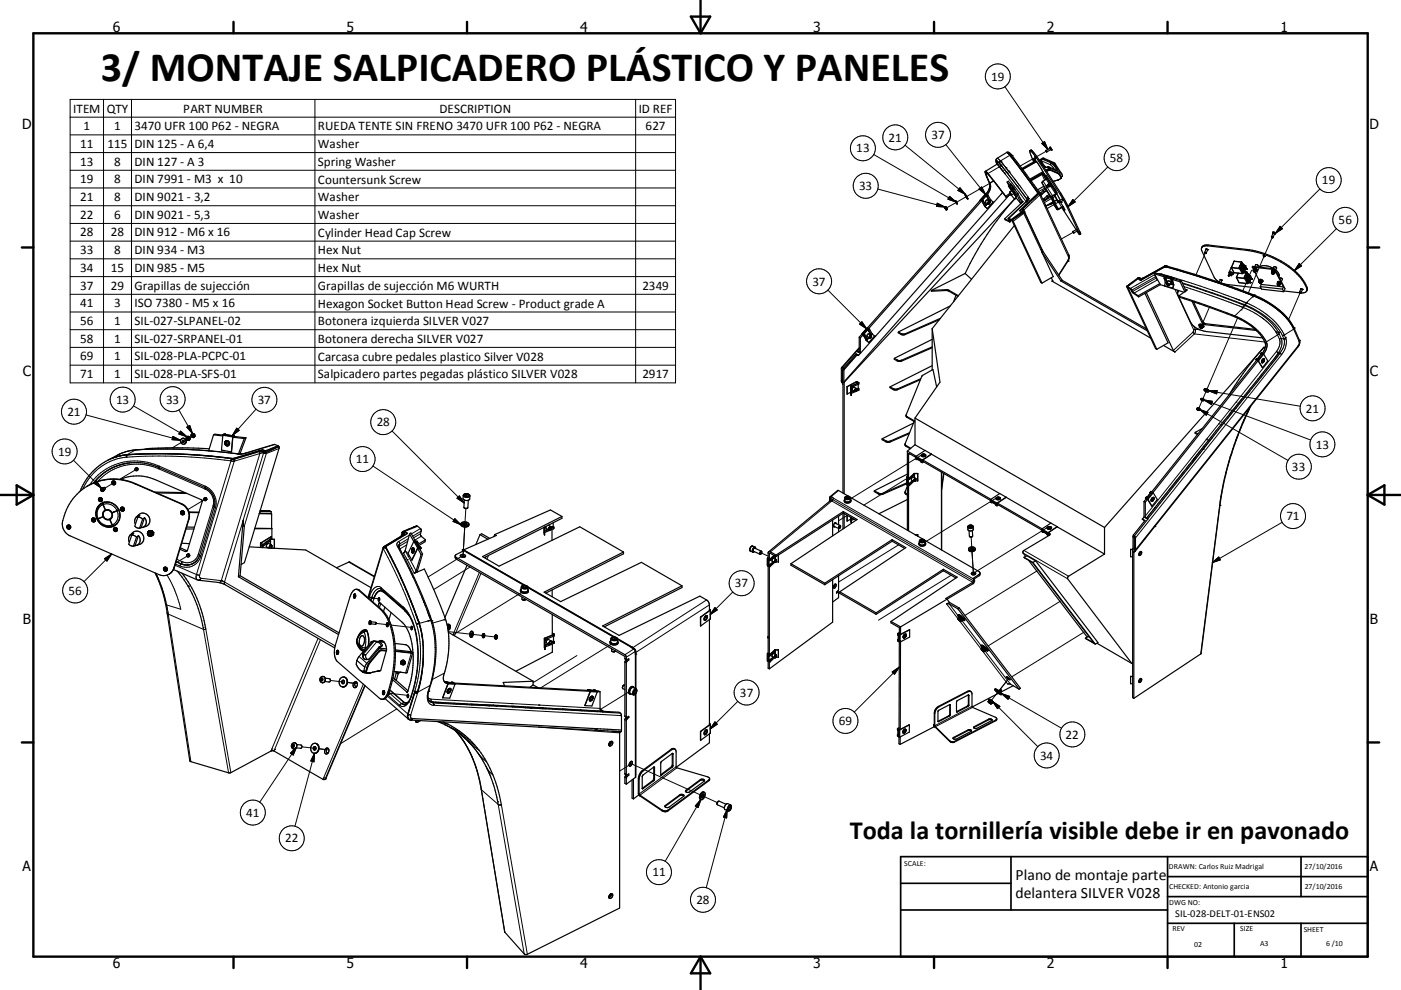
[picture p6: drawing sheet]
<svg xmlns="http://www.w3.org/2000/svg" width="420mm" height="297mm" viewBox="0 0 420 297" stroke-linecap="round" stroke-linejoin="round" font-family="sans-serif">
<defs><g id="words">
<text font-size="12.6" x="30.2" y="24.3">3/ MONTAJE SALPICADERO PLÁSTICO Y PANELES</text>
<text font-size="7.9" x="254.8" y="251.7">Toda la tornillería visible debe ir en pavonado</text>
<g font-size="4.7">
<text x="304.5" y="263.9">Plano de montaje parte</text>
<text x="304.5" y="269.3">delantera SILVER V028</text>
</g>
<g font-size="4.2">
<text x="33.9" y="9.6">6</text>
<text x="103.9" y="9.6">5</text>
<text x="173.9" y="9.6">4</text>
<text x="243.8" y="9.6">3</text>
<text x="313.9" y="9.6">2</text>
<text x="383.9" y="9.6">1</text>
<text x="6.7" y="38.7">D</text>
<text x="410.5" y="38.7">D</text>
<text x="6.9" y="112.9">C</text>
<text x="410.7" y="112.9">C</text>
<text x="6.9" y="187.1">B</text>
<text x="410.7" y="187.1">B</text>
<text x="6.8" y="261.4">A</text>
<text x="410.7" y="261.4">A</text>
<text x="33.9" y="290.4">6</text>
<text x="103.9" y="290.4">5</text>
<text x="173.9" y="290.4">4</text>
<text x="243.8" y="290.4">3</text>
<text x="313.9" y="290.4">2</text>
<text x="383.9" y="290.4">1</text>
</g>
<g font-size="3.9">
<text x="297.2" y="24.2">19</text>
<text x="21.9" y="33.8">ITEM</text>
<text x="32" y="33.8">QTY</text>
<text x="54.9" y="33.8">PART NUMBER</text>
<text x="131.7" y="33.8">DESCRIPTION</text>
<text x="191.5" y="33.8">ID REF</text>
<text x="25.1" y="39">1</text>
<text x="34.2" y="39">1</text>
<text x="40.3" y="39">3470 UFR 100 P62 - NEGRA</text>
<text x="95.3" y="39">RUEDA TENTE SIN FRENO 3470 UFR 100 P62 - NEGRA</text>
<text x="193.5" y="39">627</text>
<text x="279.2" y="41.7">37</text>
<text x="24" y="44.4">11</text>
<text x="32.3" y="44.4">115</text>
<text x="40.3" y="44.4">DIN 125 - A 6,4</text>
<text x="95.3" y="44.4">Washer</text>
<text x="256.7" y="45.7">13</text>
<text x="266.4" y="42.5">21</text>
<text x="24" y="49.7">13</text>
<text x="34.2" y="49.7">8</text>
<text x="40.3" y="49.7">DIN 127 - A 3</text>
<text x="95.3" y="49.8">Spring Washer</text>
<text x="332.7" y="48.7">58</text>
<text x="24" y="55">19</text>
<text x="34.2" y="55">8</text>
<text x="40.3" y="55">DIN 7991 - M3 x 10</text>
<text x="95.3" y="55.1">Countersunk Screw</text>
<text x="257.6" y="57.1">33</text>
<text x="396.3" y="55.3">19</text>
<text x="24" y="60.4">21</text>
<text x="24" y="65.7">22</text>
<text x="34.2" y="60.4">8</text>
<text x="34.2" y="65.6">6</text>
<text x="40.3" y="60.4">DIN 9021 - 3,2</text>
<text x="40.3" y="65.7">DIN 9021 - 5,3</text>
<text x="95.3" y="60.4">Washer</text>
<text x="95.3" y="65.7">Washer</text>
<text x="24" y="71">28</text>
<text x="33.3" y="71">28</text>
<text x="40.3" y="71">DIN 912 - M6 x 16</text>
<text x="95.3" y="71">Cylinder Head Cap Screw</text>
<text x="401.3" y="67.2">56</text>
<text x="24" y="76.3">33</text>
<text x="34.2" y="76.3">8</text>
<text x="40.3" y="76.3">DIN 934 - M3</text>
<text x="95.3" y="76.3">Hex Nut</text>
<text x="24" y="81.6">34</text>
<text x="33.3" y="81.6">15</text>
<text x="40.3" y="81.6">DIN 985 - M5</text>
<text x="95.3" y="81.6">Hex Nut</text>
<text x="24" y="86.9">37</text>
<text x="33.3" y="86.9">29</text>
<text x="40.3" y="87">Grapillas de sujección</text>
<text x="95.3" y="87">Grapillas de sujección M6 WURTH</text>
<text x="192.6" y="86.9">2349</text>
<text x="243.6" y="85.7">37</text>
<text x="24" y="92.2">41</text>
<text x="34.2" y="92.2">3</text>
<text x="40.3" y="92.2">ISO 7380 - M5 x 16</text>
<text x="95.3" y="92.3">Hexagon Socket Button Head Screw - Product grade A</text>
<text x="24" y="97.5">56</text>
<text x="34.2" y="97.5">1</text>
<text x="40.3" y="97.5">SIL-027-SLPANEL-02</text>
<text x="95.3" y="97.6">Botonera izquierda SILVER V027</text>
<text x="24" y="102.9">58</text>
<text x="34.2" y="102.9">1</text>
<text x="40.3" y="102.9">SIL-027-SRPANEL-01</text>
<text x="95.3" y="103">Botonera derecha SILVER V027</text>
<text x="24" y="108.1">69</text>
<text x="24" y="113.5">71</text>
<text x="34.2" y="108.1">1</text>
<text x="34.2" y="113.5">1</text>
<text x="40.3" y="108.1">SIL-028-PLA-PCPC-01</text>
<text x="40.3" y="113.5">SIL-028-PLA-SFS-01</text>
<text x="95.3" y="108.2">Carcasa cubre pedales plastico Silver V028</text>
<text x="95.3" y="113.5">Salpicadero partes pegadas plástico SILVER V028</text>
<text x="192.6" y="113.5">2917</text>
<text x="20.2" y="124.8">21</text>
<text x="34.8" y="121.2">13</text>
<text x="49.8" y="121.1">33</text>
<text x="77.3" y="121.2">37</text>
<text x="391.5" y="123.8">21</text>
<text x="112.9" y="127.9">28</text>
<text x="17.4" y="136.7">19</text>
<text x="394.5" y="134.6">13</text>
<text x="106.7" y="139">11</text>
<text x="387.3" y="141.3">33</text>
<text x="385.7" y="156">71</text>
<text x="20.6" y="178.4">56</text>
<text x="220.3" y="176.2">37</text>
<text x="221.8" y="209">37</text>
<text x="251.5" y="217.5">69</text>
<text x="319.4" y="221.6">22</text>
<text x="311.8" y="227.9">34</text>
<text x="73.8" y="245">41</text>
<text x="85.5" y="252.7">22</text>
<text x="195.6" y="262.9">11</text>
<text x="208.8" y="271.2">28</text>
</g>
<text font-size="3.1" x="352.3" y="275.3">SIL-028-DELT-01-ENS02</text>
<g font-size="2.4">
<text x="271.1" y="259.7">SCALE:</text>
<text x="350.4" y="260.8">DRAWN: Carlos Ruiz Madrigal</text>
<text x="391.1" y="260.6">27/10/2016</text>
<text x="350.5" y="266.8">CHECKED: Antonio garcia</text>
<text x="391.2" y="266.7">27/10/2016</text>
<text x="350.5" y="271.4">DWG NO:</text>
<text x="351.5" y="279.3">REV</text>
<text x="371.9" y="279.4">SIZE</text>
<text x="390.9" y="279.6">SHEET</text>
<text x="358.1" y="284.1">02</text>
<text x="377.8" y="283.9">A3</text>
<text x="397.6" y="283.8">6 /10</text>
</g>
</g></defs>
<g fill="none" stroke="#000" stroke-width=".3">
<path d="M21 29.8h181.5v85.1h-181.5zM21 35.2h181.5M31 29.8v85.1M39.4 29.8v85.1M94.4 29.8v85.1M190.6 29.8v85.1M301.3 26l12.9 18.8M21 51.1h181.5M21 40.5h181.5M21 45.8h181.5M21 56.4h181.5M261.9 46.4l24.7 14.2"/>
<path d="M263.2 56.7l20.1 5.4M271.3 43.6l18.1 14.7M283.6 43.4l11.9 14.9M284.7 58.9l1.9 1.7-2.4-.8zM287.8 56.3l1.6 2-2.2-1.2zM289.7 59l-2.9 1.7M293.5 56.7l.8-.6 1.2 2.2zM294.2 59.8l-.3 .3M295.6 58.2l-.3 .3M295.7 58.1l.2 .2M296.1 58.4l-.3 .3M296.2 58.6l-.2 .3"/>
<path d="M296.6 54.9l.3 .3M297 59.9l-.3 .4M297.9 54.3l-1.2 .6M297.9 54.3l-8.1 4.6M298.7 48.2h.1M298.7 48.2l.2 1.1M298.8 48.2l.8 .8M298.9 49.3h.1M298.9 49.3l.7 .7M298.9 47.5l1 .8M299 48.7v.4M299 48.6v.1"/>
<path d="M299 48.6h.1M299.1 49.4h.1M299.1 48.6l.8 .8M299.6 50l-3.4 2.1M299.6 49l1.6 1.9M299.9 50.3l.3 .5M299.9 49.4l1.3 1.6M299.9 49.4l-.3 .6M299.9 48.3l-.3 .3v.4M300.1 50.6h.1M300.1 50.6v.1M300.2 50.8l.1 .1"/>
<path d="M300.3 50.9l.8 1M300.4 48.8l.1 .2M300.4 51v.1M300.5 51.2h.1M300.5 49h.1M300.6 49l1.4 1.8M300.6 51.2v.1M301.1 51.9h.1M301.2 52l6.4 8.5M301.2 51l3.2 4.1M301.2 52h.1M301.2 50.9l6.8 9-.1-.2"/>
<path d="M301.6 50.3h.1M301.6 50.4h.1M301.7 50.4v.1M302 45.7l.5 .4M302 50.8v.1M302 50.9l2.3 3M302.1 52h.1M302.4 55.8l.1 .2M302.4 55.6l.2 .2M302.5 46.1h.1M302.5 46.1l.3 .4M302.6 51.6h.1"/>
<path d="M302.8 46.6l-2.9 1.7M302.8 46.5l.6 .2M302.8 46.5v.1M303 55.3l.1 .2M303.2 56.8l.2 .2M303.2 56.6l.2 .3M303.3 55.5h.1M303.3 47.1l.4 .5M303.4 46.6h.1M303.6 47.5h.1M303.7 47.6h.1M303.7 47.6l.7 .9"/>
<path d="M303.8 56.3l.1 .2M303.9 56.5h.1M303.9 58.1l.8 .9M304.1 56.5h-.1M304.3 53.9h.1M304.4 53.9l3.8 5.2-.3 .3v.3M304.4 48.5v.1M304.4 48.6l.4 .4M304.5 58.7l.2 .2M304.7 55.4l3.2 4.3M304.8 49h.1M304.8 49l1.3 1.8"/>
<path d="M304.9 49.2h.1M305.7 59.2l1 1.3M306.1 50.8h.1M306.1 50.8l.1 .1M306.2 50.9l1.2 1.6M307.1 58.8h.1M307.4 52.5h.1M307.4 52.5l3.8 5.2M307.9 59.7l.1 .1M308.3 59.1a.96 .96 0 0 1-.4 1.3M309.9 48.5l.2 .4M310.1 48.2h.1"/>
<path d="M310.2 47.7l-.3 .2M310.4 48l-.3 .2M310.5 47.2l-4.7 2.6M311 58.2h.1M311.2 57.8v.1M311.4 58.1l-4.8 4.5M311.4 58.1h.1M311.4 57.8v.3M311.5 58h-.1M311.5 58.1l-4.9 4.7M311.5 58.1l.2 .4M311.5 58v.1"/>
<path d="M311.7 58.5l-4.8 4.5M311.7 58.5l8.6 18.6M311.7 57.9l-.3-.2 .1 .4M311.8 58.4l-.1 .1M311.8 58.4h.1M311.8 58v.4M311.8 58h.1M311.8 58.3h.1M311.8 58.2h.1M311.9 58l.2 .3M312.2 48.3h-.1a2.12 2.12 0 0 0 1.4 1.8M312.2 48.3h.1"/>
<path d="M312.2 48l.1 .3M312.3 52.1l.9 2M312.3 48.3l2.7 1.1 1.1 1.4M312.3 48.3l1.2 1.8M312.3 43l.9-.5 1 2.3zM312.4 54.9l2.8 4.3 .2-.1M312.5 49.4l-.3 .2M312.5 47.7l2.7 1.2 1.2 1.3 .4 .9M312.5 47.5v.2M312.7 54.3l1 1.6M312.9 51.9l-.3 .1M312.9 52h-.1"/>
<path d="M313 47.5l-.1 .2h-.4M313 59.6l.2 .4M313.1 52.2l-.3 .2 .7 1.5M313.2 56.5l-1.8 1M313.3 52.5l-.3 .2M313.4 52.7l-.3 .1M313.5 50.1l.2 .1M313.5 50.1l.1 .1M313.7 45.4l-2.9 1.6M313.7 53.8l.8 1.2M313.8 52.8l-.2 .1M313.8 53.5l.9 1.4"/>
<path d="M313.9 56.2l1.7 2.7M314 50.1l.4 .4M314.1 51l.1 .1M314.2 51.1l.1 .1M314.2 51.1l-.4 .3M314.2 50.3l.3-.2 .4 .4M314.3 55.5h.1M314.3 51.2l-.5 .3M314.5 55.9h.1M314.9 50.9l.1 .1M314.9 51.1l-.6 .1M314.9 51.1l2.2 .9"/>
<path d="M315 51.1h-.1M315 51v.1M315 51l-.8 .1M315 51l2.1 .9M315 55.9l1.5 2.4M315 59.2l-2.1 1.2M315.2 59.6l-2.1 1.2M315.3 55.8l1.3 2.1 .2-.1M315.4 59.1h.1M315.6 59.3h-.1M315.9 48.7l1.9 3M316.3 56.7l-.2 .1"/>
<path d="M316.4 58.9l-.8 .4M316.5 57.1l-.2 .2M316.8 59.9l-.7 .5M317 51.8l.1 .1M317.1 51.9l.7 .6M317.1 51.9v.1M317.1 52l.7 .8M317.3 54h.1M317.3 54l-1.6 .4M317.8 52.8l.4 .7M317.9 52.7l-.1 .1M317.9 52.7h.1"/>
<path d="M318 57.9l-.3 .2M318.2 53.5h.1M318.2 53.5l-.9 .5M318.2 53.4v.1M318.2 53.4h.1M321.6 59.9l.8 .7-2.2 1.4zM332.1 50.1l-11.9 11.9M395.7 56.7l-13.3 13.3M21 61.7h181.5M21 67h181.5M21 72.3h181.5M21 77.6h181.5"/>
<path d="M281 61l2.3 1.1-2.6-.2zM286.7 60.7l-2.9 1.7M293.9 60.1h.1M293.9 60.1v.1M294.6 60.1l-.2 .3M294.8 60.3l-.3 .2M295.3 62h.1M295.5 61.6l-.3 .3M296 61.1l-.7 .9M297 60l-.3 .4M302.4 66l-.1 .1M303 66l-.2 .2"/>
<path d="M306.6 62.9h.1M306.6 62.8v.4M306.6 62.8h.1M306.6 62.6l-.1 .4 .3 .4M306.6 62.6l.3 .4M306.6 63.2h.1M306.7 63.2h.1M306.8 63.7l-3.4 2.3M306.8 63.4v.1M306.8 63.7h.1M306.8 63.6h.1M306.8 63.6v.1"/>
<path d="M306.8 63.7l.1 .1M306.8 63.4h.1M306.8 63.5v.1M306.9 63.8v.2M306.9 63.8l-3.4 2.2M306.9 64l5.5 11.8M306.9 64l-3.1 2.4M306.9 63.5l.1 .1M306.9 63l-.1 .3-.1-.1M306.9 63l5.8 12.5M307 63.6h.1M307 63.5h.1"/>
<path d="M307 63.6l-.1 .2M307 63.6l-.1 .4M307.7 60.6h.1M307.9 60.4l-5.4 5.1M307.9 60.4h-.2M308 60.3h.1M313.4 61.3h.1M315.7 61l1.2 1.8 .2-.2M315.7 60.6l-2.1 1.2M316.3 60.7h-.1M316.4 61.2l1 1.6M317.4 60.7l1 1.6"/>
<path d="M317.5 60.5l-.2 .1M317.5 60.5l-3.6 2.1M318.2 60.7h-.1M318.6 62.3h.1M318.9 62.2l-.3 .1M319.2 62.8l-.3 .1M320 61.6l-.2 .2M320.1 78.1l-2.7 4.4M320.1 78.1l.1 .2M320.2 78.3h.1M320.3 77.1l-.2 1M320.4 77.3h.1"/>
<path d="M320.4 76.5l-.1 .6M321.8 69.7l-3.6 2M323.7 69.5l-.3 .1M349.1 79.9h.1M349.1 79.9l-3.2 1.8M349.2 79.9l-6.4 3.6M349.2 79.8h.1M349.2 79.9h.1M349.2 79.8v.1M349.6 79.8h-.4M349.7 79.8h.1M349.7 79.8l-.5 .1"/>
<path d="M349.8 80l11.2 3.4 13.3 4.7M349.8 79.8h-.1M361.4 75.9l-2.8 6.5M362.2 73.5l-.1 .3M370 78.4l-.8 1.8M370 78.4l2.1 .2M370 78.4h.1M370.1 78.4h-.2M371.7 79.6l.2 .1M371.7 79.6l-.2 .6 .3 .1M371.9 79.7l.4 .9M371.9 79.7l-.2 .5"/>
<path d="M371.9 79.7h.1M372 79l.1 .1M372 79l.1 .3M372 79.5v.1M372 79.6l.6 1.1M372.1 79.6h.1M372.1 79.5h.1M372.1 79.1h.1M372.1 79.6l.5 1.1M372.1 78.6l.2 .1M372.1 79.1v.1M372.1 79.1l.1 .1"/>
<path d="M372.1 78.6l-.1 .4M372.2 78.6h-.1M372.2 79.6l-.3 .1M372.2 79.5l-.5 .1M372.2 79.2l-.1 .1M372.2 79.5h.1M372.2 78.6h.1M372.2 79.2h.1M372.2 79.3l.1 .1M372.2 79.3l-.1 .2M372.3 78.7h.1M372.3 79.5l-.1 .1"/>
<path d="M372.3 79.5l.5 1.2M372.3 78.7l.4 .9M372.3 78.7l-.2 .4M372.3 79.3v.1M372.3 79.4l.1 .1M372.3 79.4v.1M372.6 79.8l.1 .2M372.9 79.8l.1 .3M373.3 79.7h.1M373.4 79.7v.1M373.7 74.8l-.1 .3M377.8 80l-.1 .1"/>
<path d="M379.1 76.7l-4.8 11.2M381.4 71.2l-2.1 4.9M383.8 67.9l.7 .7-2.1 1.4zM389.5 79l.7 .8-2.1 1.4zM400.7 68.6l-12.6 12.6M21 83h181.5M21 88.3h181.5M21 93.6h181.5M21 98.9h181.5M248.2 87l11.6 11.7M257.7 97.2l.7-.6 1.4 2.1zM259.8 98.7h.1"/>
<path d="M260.1 98.4l-.3 .3M260.6 98.6l-.3 .3M260.7 98.8l-.2 .3M283.7 86.9l-.1 .3M284.5 87.1l-.1 .2M315.5 84.1l-.1 .2M338 85.9h-.1M338.8 85.2l-.9 .7M338.8 85.2l-.8 .7M339.4 84.7l-.6 .5M341 83.5h.1M341.1 83.5h.1"/>
<path d="M341.1 83.5l-2.3 1.7M341.5 83.5h.1M341.5 83.5h-.4M341.6 83.5h1.1M341.6 83.4h.1M342.6 83.5h.1M342.7 83.5l-.6 .1M342.7 83.4l.1 .1M342.7 83.4v.1M342.8 83.5h-.1M344.6 82.4l-1.9 1M345.4 81.9l-.4 .3"/>
<path d="M346.1 82.4l-7.2 4.1M346.1 82.4l.3 .6M346.2 82.4h-.1M346.4 83l-7.1 4M346.4 83l.3 .4M346.5 83h-.1M346.7 83.4l.3 .6M346.7 83.4l-7.1 4M346.8 83.4h-.1M347 84l-7 3.9M347.1 83.9l-.1 .1M347.1 82.1l1.2 .1"/>
<path d="M348.3 82.2l11.5 3.6 11.6 4.1M348.3 82.2l-.1 .3M349 83.5l.4 .1M349.1 83.2l.4 .2M349.1 80.1h.1M349.3 82.7l.4 .2M349.4 84.8l.4 .1M349.6 80v.1M349.9 80h.1M350.8 85.2l1.1 .3M351.1 84.1h.4M351.2 83.9l.3 .1"/>
<path d="M351.4 83.3l.4 .1M351.5 85.3l.4 .1M352.2 86.8l5.7 12.1M352.9 87l.2 .6M354.5 84.9l9.1 3 9.8 3.6M354.5 85.1l10.7 3.5 7.9 3M355 86l16.9 5.9M355.4 86.8l.5 .2M357.6 99.7l.5 .5M357.6 99.7l-5.8 5.4M357.9 98.9l-.3 .8M357.9 97.9l.5 .9"/>
<path d="M358.4 98.8l1.3 .1M358.4 98.8v.6l-.3 .8M358.4 98.8l-.5 .1M361.3 97.1l-.4 .3M362.6 92.2l-2.1 4.9M369.2 80.3v.1M369.2 80.2h.1M369.2 80.4h.1M369.2 80.2v.1M369.2 80.4l.8 1.4M369.2 80.2l2.5 .3M369.2 80.4l2.5 .3"/>
<path d="M369.9 81.8h.1M370 81.8h.1M370 81.8l2.4 .3M370.7 83.3h.1M370.7 83.2h.1M370.8 83.3h.1M370.8 83.2v.1M370.8 83.2h.1M370.8 83.3l.7 1.5M370.8 83.2l2.4 .2M370.8 83.3l2.4 .3M371 95.4l-9.1 21.3"/>
<path d="M371.3 82l-.5 1.2M371.4 89.9v.1M371.4 90l.8 .2M371.4 84.7l.1 .1M371.5 84.8h.1M371.5 84.8l2.4 .3M371.7 80.5v.2M371.7 80.7l.7 1.4M371.7 80.5h.1M371.8 80.3h.1M371.8 80.3l-.1 .2M371.8 80.5h.1"/>
<path d="M371.8 80.2v.1M371.8 80.2h.1M371.8 80.5l-.1 .2M371.8 80.5l.8 1.5M371.9 80.3v.1M371.9 80.4l.1 .1M371.9 80.4l-.1 .1M372.1 93h.1M372.1 80.8l.2 .3M372.4 82.1h.1M372.4 81.3l.1 .3h1.2M372.4 92.2h.1"/>
<path d="M372.4 80.8l.2 .3M372.5 82v.1M372.5 81.4h.1M372.6 82h.1M372.6 82h-.1M372.6 81.8v.2M372.7 80.8l.1 .3M372.8 92.3l-2.6 2.5M372.8 92.3l3 1.4 3.1 2.1a14 14 0 0 1 4.1 4.7M372.8 81.1h.1M372.8 91.3h.1M372.9 80.3l.1 .2"/>
<path d="M372.9 80.9l.1 .1M373 80.3l-.1 .1M373 80.8h-.1M373 81h.1M373 81l-.4 .2M373 80.1h.1M373.1 91.6a20.1 20.1 0 0 1 10.5 8.7M373.1 91.6l-.3 .7M373.1 80.8l-.1 .2M373.1 81.2h.1M373.2 83.6l.7 1.5M373.2 81.3h.1"/>
<path d="M373.2 83.4v.2M373.2 83.4l.2 .1M373.3 82.6l.1 .1M373.3 82.6l-.3 .6 .3 .1M373.3 83.3h.1M373.3 83.3l-.1 .1M373.3 83.6h-.1M373.3 83.2h.1M373.3 83.2v.1M373.4 81.7v.1M373.4 83.5l-.1 .1M373.4 83.5l.7 1.5"/>
<path d="M373.4 91.5a21.2 21.2 0 0 1 11.1 9.2M373.4 82.7l.5 .9M373.4 83.3h.1M373.4 82.7l-.2 .5M373.4 81.8h.1M373.4 83.3l.1 .2M373.4 82.7h.1M373.4 83.3v.2M373.5 82l.2 .2M373.5 82h.1M373.5 80.2h.1M373.6 82.4l.5 1.2"/>
<path d="M373.6 82.5v.1M373.6 82.6l.6 1M373.6 80.3h.1M373.6 80.2v.1M373.6 82.4l-.3 .2M373.6 82l.1 .1M373.6 82.4v.1M373.6 82.4l.2 .1M373.7 90.8a22.2 22.2 0 0 1 11.3 9.7M373.7 90.8l-.3 .7M373.7 82.1v.1M373.7 83.8l.1 .2"/>
<path d="M373.7 81.6l.1 .1M373.7 81.6l-.2 .4M373.7 82.2l.1 .1M373.7 82.2l-.1 .2M373.7 82.2h.1M373.8 80.7v.1M373.8 82.5l-.4 .2M373.8 82.5l.6 1.2M373.8 81.6v.1M373.8 81.7l.5 .8M373.8 81.7l-.1 .4M373.8 81.7h.1"/>
<path d="M373.8 82.3h.1M373.9 82.2v.1M373.9 82.3l.1 .2M373.9 82.3l-.1 .2M373.9 80.8h.1M373.9 85.1h.1M373.9 84.3l.2 .2M374 83.8l.2 .3M374.1 85l-.2 .1M374.1 84.3l-.1 .1M374.1 85h.1M374.1 82.8l.1 .2"/>
<path d="M374.2 84.8l-.1 .2M374.2 84.1h.1M374.2 83.8l.1 .2M374.3 83.8l.1 .3M374.3 84v.1M374.3 84l-.1 .1M374.3 84l.1 .1M374.4 84.1h.1M374.4 82.8l.1 .2M374.4 83.3l.1 .2M374.4 84v.1M374.5 84h-.1"/>
<path d="M374.5 83.7v.3M374.5 83.3v.1M374.5 84h.1M374.6 83.1h.1M374.6 83.8l-.1 .2M374.6 84.2h.1M374.7 84.3h.1M374.8 82.7h.1M374.9 84.7h.1M374.9 82.7v.1M375 84.7v.1M375 84.8h.1"/>
<path d="M375.1 83.2h.1M375.2 83.2h.1M375.2 81.1l-2.6 6.1M375.3 83.7h.1M375.4 83.7v.1M375.8 88.8l-2.1 2M375.9 88.7h.1M375.9 88.7l3.9 2M375.9 81.2v.1M375.9 81.2l.2 .1M375.9 88.6h.1M375.9 88.6v.1"/>
<path d="M376 88.5v.1M376 88.5h.1M376.2 81.3l.1 .2M377.8 84.6l-.2 .1M377.9 84.6l.1 .2M381.6 81.9h-.3M381.6 81.9l.2 .1M381.8 82v.1M383.1 93l1.3 1.2a14.4 14.4 0 0 1 3.4 4.6M383.3 99.8h.1M383.3 85.2l-.2 .1M383.4 85.3l.1 .1"/>
<path d="M383.5 82.5l-.1 .2M383.5 85.4v.1M387.7 98.2h.1M387.8 98.8l1.7 3.7 .1-.4M387.8 98.8l-2.8 1.7M387.9 98.7l-.1 .1M387.9 98.4v.2M389.8 87.8l-3.5 8M391.5 85.4l-.1 .3M391.8 86.1l-.1 .3M21 104.2h181.5M21 109.6h181.5"/>
<path d="M255.1 115.8l.1 .3M255.1 115.9v2.2M256.7 114.5l.1 .4M256.9 105.3l.4 .3M256.9 116.7h.1M257 114.5l-.1 .4M257.3 114.9h.1M257.4 116.6v.5M257.4 114.8v.5M258.3 100.3h.1M258.6 100l-.2 .4M259.1 100.3l-.2 .3"/>
<path d="M259.3 100.4l-.3 .3M259.7 102.1h.1M259.8 102.2h.1M260 101.8l-.3 .3M260.5 101.4l-.7 .8M261.5 100.2l-.3 .3M261.5 100.2l-.3 .4M267.8 116.6v.3M269 108v.3M269.1 116.6v.3M270.1 100.1v.2M270.3 108.1v.2"/>
<path d="M271.5 100.1l-.1 .3M358.1 100.2l21.1 2.4M358.1 100.2l-5.8 5.4M360.6 119.8l-1.2 2.6M361 120l31.9 12M361 120l2.5 .4-.3 .9zM361.8 117l-1.1 2.6M362.4 117.3l27.4 4.6M362.4 117.3l2.5-.1-.1 1zM376.6 107.9h.1M376.9 107.6l-.3 .3M378 106.2h.1"/>
<path d="M378.2 105.9l-.2 .3M378.5 106.5h.1M378.5 106l.4 .1M378.7 106.1l-.3 .3M378.9 106.3l-1.6 2-.2-.2 .3-.3M379 104.2h.3M379.3 102.8l.4 .1M382.7 105.4l.5 .5M382.7 105.4l-39.3 49.4M383 100.5l-3.4 2.1M383 100.5l.6 1.3M383.2 105.9h.5"/>
<path d="M383.6 100.3l.5 1.3M383.6 100.3l-.6 .2M383.6 101.8l.1 1.7-1 1.9M383.6 106.1h.1M383.7 105.9l.5 .5M384.1 101.6l.2 2-1.1 2.3M384.1 101.6l-.5 .2M384.2 106.4l-43.8 55M384.5 100.7l.4 1-.8-.1M385 100.5l.5 1M385 100.5l-.5 .2M385.5 101.5a5.5 5.5 0 0 1-1.3 4.9"/>
<path d="M385.5 101.5l-.6 .2a4.6 4.6 0 0 1-1.2 4.2M389.1 103.9h.1M389.2 103.9h.1M389.2 103.9v.1M389.2 104h.1M389.5 103.3l-.1 .2M22 138.1l8.4 8.3M25.8 124.5l28.3 7.6M34.9 136.7h.1M37.9 137.2a16.1 16.1 0 0 0-13.1 9.6M37.9 137.2a158.3 158.3 0 0 1 31.3 1.1M37.9 136.6v.6"/>
<path d="M37.9 136.5v.1M38 136.5l-2.4 .4-2.4 .7M38 136.5h-.1M38 136.5h.1M39.8 136.4l4.8-.2a161.4 161.4 0 0 1 24.7 1.4M40 121.8l16 9.2M40.6 135l-2.5 1.4M40.6 135l-2.6 .4-3 1.3M40.7 135h-.1M41.6 136.2l-.1 .1M42.4 134.9l4.6-.2 9.7 .2 6.3 .4 8.1 .9M44.8 134.6l-.4 .2"/>
<path d="M47.7 139.8a16.7 16.7 0 0 0-20.8 5.6M47.7 139.8l13.8 6.1M47.7 139.8v.5M51.8 130.9l2.3 1.2-2.5-.2zM53.6 123l4.1 7.1M54.1 129.3l1.9 1.7-2.4-.8zM55.2 132.2l-3.5 2.1M56 128.1l.9-.5 .8 2.5zM56.6 131.4l-.9 .5M57.9 130.6l-1 .6M66.8 130.6l3 .5M66.9 130.4h.5"/>
<path d="M67.2 130.2l.4 .1M67.5 130.4l.1 .1M69.2 138.3l1 .1M69.2 138.3l-10.3 34.1M69.3 137.8h.1M69.4 130.8l.5 .2M69.4 137.8l-.2 .5M69.4 137.8h.1M69.4 137.5h.1M69.5 137.7h.1M69.5 137.8h.5M69.5 137.8h.1"/>
<path d="M69.6 137.8h.5M69.6 137.8h.1M69.7 130.6l.4 .2M69.8 131.1h.1M70 137.9h.1M70 130.9h.2M70 137.8h.1M70.1 137.8h.1M70.1 137.8l-.1 .1M70.1 137.8l.1 .6M70.2 130.9h.1M70.2 137.5l-.1 .1"/>
<path d="M70.2 138.4l-10.4 34.2M71 128.5l.7 .6-2 1.5zM71.2 136.1l-.1 .1M73.5 136h.2M73.7 136l-2.6 .2M76.8 122.7l-7.1 7.9M77.7 135.4l-7.7 2.4M77.7 135.4l1.5 .2M77.7 135.4l.1 .1M77.8 135.5l-7.7 2.3M77.8 135.5l1.3 .2M77.8 135.5l.1 .6"/>
<path d="M77.9 136.1l-11.6 38.1M77.9 136.1l-7.7 2.3M78.4 135.4h.1M79 135.9l-11.7 38.7M79 135.9l.8 .2M79 135.9l-1.1 .2M79.1 135.7l.1 .1M79.1 135.7l-.1 .2M79.2 135.8h.1M79.2 135.8h.6M79.2 135.6l.2 .1M79.2 135.6l-.1 .1"/>
<path d="M79.4 135.7h.1M79.7 135.6l-.3 .1M79.7 135.6l.1 .2M79.8 135.8v.3M79.8 136.1l-6.5 21.7M82.4 133.4l-8.7 2.6M83.5 133.9l-3.8 1.7M83.6 134l-3.9 1.8M83.7 134.6l-3.9 1.5M111.8 139.8l26.4 17.6M117.5 129.3l21.7 21.6M265.6 132.3v.2"/>
<path d="M266.9 132.3v.3M271.6 133.7v.2M272 125v.2M272.7 136.1l-.3 .3M274.5 137.1l.3 .2M274.6 137.6l.3 .2M274.6 136.9l1.9 1.2M274.9 137.8h.1M276.1 138.1l.4 .1M276.2 138.6l.4 .1M276.6 138.7v.1M276.9 136.1l-22 13.6"/>
<path d="M359.7 122.9l26.4 15.2M359.7 122.9l2.5 .8-.5 .9zM369.3 135.9l-.5 1.2M370.6 120.7h.1M371.2 130.6l-.7 1.5M371.3 120.9h.1M372.2 128l-.8 1.6M373.4 125.3l-1 1.9M374.6 122.7l-1.1 2M27.8 155.5a.55 .55 0 0 1 .7 .2 .55 .55 0 0 1-.2 .7M29 144.3l1.4 2.1-2.2-1.4zM29.3 144.4a15.7 15.7 0 0 1 17.8-4l14.4 6.3"/>
<path d="M29.4 155.7a3.3 3.3 0 0 0 4.2 1.8M29.8 149.4a.57 .57 0 0 1 .8 .2 .57 .57 0 0 1-.2 .7M30.8 151l-.3 .1M30.8 151.4a3.2 3.2 0 0 0-1.4 4.2M30.9 150.9a3.7 3.7 0 0 1 4.6 2M30.9 151.4a3.3 3.3 0 0 1 4.2 1.8M34.4 158.4a.55 .55 0 0 1 .7 .2 .55 .55 0 0 1-.2 .7M34.5 144.6l-3 1.8M35.1 153.3a3.1 3.1 0 0 1-1.4 4.2M35.6 153a3.6 3.6 0 0 1-1.3 4.6M36.4 152.3a.56 .56 0 0 1 .8 .1 .56 .56 0 0 1-.2 .8M40.7 145.1l-.2 .1"/>
<path d="M41.2 140.6l-5.3 3.2M47.8 140.3l-.1 .4M54.5 151.1l-.1 .1M56.7 155.7l-.2 .1M61.5 146.7h.1M61.5 146.7a4.3 4.3 0 0 1 2.4 5M61.5 145.9a5.5 5.5 0 0 1 3.1 6.5M61.5 145.9v.4M61.5 146.3v.4M61.8 149.6l-5.5 3.3M63.9 151.7l.2 .2M63.9 151.7l-4.5 14.6"/>
<path d="M64.1 151.9l.1 .1M64.2 152h.1M64.2 152.1l.4 .3M64.6 152.4l-4.4 14.6M120.6 159.8h.1M120.6 159.8l.1 .2M120.6 159.7v.1M120.6 159.9h.1M120.7 159.7h.1M120.7 159.7l.1 .2M120.7 159.5v.2M120.7 160l-.2 .7"/>
<path d="M120.7 160l.2 .5h.2M120.8 159.6h.1M120.8 159.9l.2 .1M120.8 159.9l-.1 .1M120.8 159.6l.1 .1M120.8 159.5h.1M120.8 159.4h.1M120.9 159.4l-.1 .2M120.9 159.7h.1M120.9 159.7l-.1 .2M121 159.7l.3 .4-.2 .4M121 160h.1"/>
<path d="M121 160l.2 .3-.8 .5M124 158.1h.1M124.9 157.8l-.9 .3M125 157.8l-4.1 1.6M126 158.6l-2.6 1.6M126.3 159.3l-2.6 1.6M136.4 155.6l1.8 1.8-2.4-1zM137 149.5l.7-.7 1.5 2.1zM138.9 148.6a1.22 1.22 0 0 0 2 .2M139.1 148.4a.94 .94 0 0 1 .9-.3 .94 .94 0 0 1 .7 .7 .94 .94 0 0 1-.9 .3 .94 .94 0 0 1-.7-.7zM139.7 152.6l-.3 5v-.3M163.1 158.2v1.7"/>
<path d="M165.9 158.1l.1 .6M248.7 150.3h.1M248.7 150.3v.1M248.7 149.4h.1M248.7 149.5l.2 .2M248.7 149.4l.1 .1M248.8 149.5l.1 .1M248.9 150.2l-.1 .1M248.9 150.2l.5 .1M248.9 149.7l-.2 .6M248.9 149.6h.1M248.9 149.6v.1"/>
<path d="M248.9 149h.3M248.9 149.6l.8 .3M249.1 149.1l-.2 .5M249.2 149.1l-.3 .5M249.2 149l-.1 .1M249.2 149h.1M249.3 149l.7 .5M249.3 149l-.1 .1M249.4 150.3l42.2 24.4M249.4 150.3l-18.4 15.3M249.7 149.9l42.2 24.4M249.7 149.9l-.3 .4"/>
<path d="M250 149.5l42 24.3M250 149.5l-.3 .4M250.3 156.9h.1M251.4 147.2l-2.2 1.8M253.5 149.1a.64 .64 0 0 1 .8-.3 .64 .64 0 0 1 .3 .8 .63 .63 0 0 1-.8 .2 .63 .63 0 0 1-.3-.7zM254 154.6l-2.6 1.6M254.9 149.4a.92 .92 0 0 1-.8 .5 .92 .92 0 0 1-.9-.4M255.1 155.2v1M263.4 147.9v.3M264.7 148v.3M271.6 148.1v.2M271.8 143.6l-12.8 7.9"/>
<path d="M271.9 143.1v.5M271.9 145v.4M272 143.2l-.1 .1M272.4 143.5v.3M272.4 145.3v.4M272.5 143.5h-.1M272.6 143.4v.4M272.6 145.3v.3M274 142.1l.1 .4M274.2 142v1.4M282.2 141.6v23.4M282.9 142l-.6 4.1"/>
<path d="M290.3 157.8a.67 .67 0 0 1 .8-.3 .67 .67 0 0 1 .5 .7 .66 .66 0 0 1-.8 .3 .66 .66 0 0 1-.5-.7zM291.8 158a.93 .93 0 0 1-.8 .6 .93 .93 0 0 1-.9-.5M296.9 150.1l.3 .1M297 150.6l.3 .1M297 149.8l1.9 1.2M297.3 150.7h.1M298.5 151l.4 .1M298.6 151.5l.4 .2M299.2 149.1l-21.9 13.5M312.2 158.9l.4 .2M312.3 159.4l.3 .2M312.4 158.7l1.9 1.2"/>
<path d="M312.6 159.5l.1 .1M313.8 159.8l.4 .2M314.6 157.9l-22.8 14.1M314.6 159.9v.4M343.7 155.5l.5 .2M343.7 149.2l-.3 .3M344 149.8h.1M344.2 149.4l-.2 .4M344.8 147.8h.1M345.1 147.5l-.2 .3M345.4 148.1h.1M345.6 147.7l-.3 .3"/>
<path d="M345.8 147.9l-1.8 1.9M346.1 157.9h.1M346.1 157.9l.1 .1M346.2 158h.1M365.7 151.6l-5.7 44.6M367.7 141.2l-.2 .8M384.4 156.7l-20.9 12.1M31.3 167.6l2.2-1.4-1.4 2.1zM33.5 166.2l-8.3 8.3M47.6 173.8v.6M50.1 172.5a35.3 35.3 0 0 1 4.1 10.3l-4.3-1.3 .5 2.7M52.2 170.3l-.1 .1"/>
<path d="M52.5 169.6l6.4 2.8M52.6 169.2l1.3 .6M53 167.8l1.6 .7M54.6 168.5l-.7 1.3M54.7 169.3h.1M55.9 165.2l-.5 .2M56.7 166.5l-4 2.4M58.9 172.4l-.1 .3a1.02 1.02 0 0 0 .3 1.2M58.9 172.4l.9 .2M59.4 166.3l.4 .3M59.4 166.3a3.5 3.5 0 0 1-4.8 2.2M59.7 174l-.2 .1"/>
<path d="M59.8 174h.1M59.8 166.6h.1M59.8 166.7h.1M59.8 166.7l.4 .3M59.8 172.6a.65 .65 0 0 0 .5 .9M60.2 167a4.5 4.5 0 0 1-6.3 2.8M60.3 173.5l6 .7M60.3 173.5l-.6 .5M66.3 174.2l1 .4M66.3 174.2l-.7 .6M67.3 174.6l33.2 19.2M67.3 174.6l.1 .8"/>
<path d="M78.2 162.9v.6M78.8 163.3l-.1 .5M79 163.3l.1 .5M81 161.8v.4M81.1 161.7v1.7M104.6 168.6l7.6 4.5M107.5 177l.3 .1M110.3 179.3l3.5 .4M110.8 179l-.2 .5M111.5 179.1h.1M112.1 179.6l-.3 1M114.1 176.6a2.31 2.31 0 0 0-2.4 2l-.3 .7-.6-.3"/>
<path d="M114.3 176.3a1.97 1.97 0 0 0-3 1.4l-.5 1.3M114.3 176.3l6.5 5.7M114.3 176.3v.4M114.3 176.7l.1 .1M114.3 176.7h.1M114.8 177.2v.3l6.6 5.7v-.2M114.8 164.4l.1 .2M114.9 164.6h.1M114.9 164.6l-4.5 14.8M114.9 164.6a152.7 152.7 0 0 1 10 22.8M115.2 164.1h.1M115.2 164.1l.2 .1-.5 .4"/>
<path d="M115.3 164.1h.1M115.3 164.1v.1M115.3 164v.1M115.3 163.9v.1M115.3 163.9l-.1 .2M115.3 164h.1M115.6 164.3h.1M115.6 164.3l4.6 9.2 3.1 7.3M115.7 163.9l-.1 .3M115.7 164.2v.1M118.2 162.2l-2.9 1.7M119.1 163.9l.4 .1"/>
<path d="M119.1 163.9l4.3 8.3 3.7 8.5M119.3 164.2h.1M119.5 164v.1M119.5 162.5a1.02 1.02 0 0 0-.4 1.4M119.5 162.5l.4 .7M119.6 163.9l.4 .7M119.6 163.9l-.1 .1M119.7 165h.1M119.9 163.2l-.5 .5M119.9 163.2l-.3 .7M120 164.6l-.1 .1M120.1 161l-1.9 1.2"/>
<path d="M121 165.9l3.2 6.1M121.1 160.5l-5.1 3M121.2 160.3h.1M121.5 165.2l3.3 6.1M121.7 176.9h.1M121.9 163.5l-1.9 1.1M122.2 162.4l-2.6 1.5M122.4 161.6l-2.5 1.6M122.7 160.6l-3.2 1.9M124.1 162.4l1.2 2M124.3 162.3l.2 .3M125 162.4l.2 .3"/>
<path d="M125.1 162.7l.1 .1M125.3 164l.1 .3M125.9 164l.3 .5M126.1 160.1l-2.1 1.2M126.3 160.9l-1.9 1.1M136.8 167.2v.6M138.6 165.4h.1M138.7 165l18.3 10.6M138.8 167l.5-8.9-.5 8.5-10.5 6.5M139 165l18.5 10.6M140.9 170.1l-10.9 6.8M143.7 171.7l-7.9 18.8"/>
<path d="M144.2 172l-7.9 18.8M145.7 167l-.2 .5M146.5 166.6l-.5 1.2M156.3 176.1a1.22 1.22 0 0 0 2 .2M156.4 177.7l-20.6 12.8M156.5 175.9a.94 .94 0 0 1 .9-.3 .94 .94 0 0 1 .7 .7 .97 .97 0 0 1-1.6-.4zM158.2 176l26.2 15.1M158.3 176.3l25.6 14.8M211.8 180l-22 14.3M219.7 177.6l-6.8 6.8M225.7 163.8a1.01 1.01 0 0 0-.7 1.5M225.7 165l.2 .4"/>
<path d="M225.9 164.7l-.2 .3M225.9 164.7l-.2 .4M226 164.5l-.1 .2M226.1 164.5l-.2 .2M226.1 164.4l-.1 .1M226.2 164.4h.1M228.1 165.9l2.2 .9M230.1 167.5h.1M230.1 169.4v.4M230.2 167.6l-.1 .4M230.2 167.5h.1M230.2 169.3v.1"/>
<path d="M230.6 169.7v.3M230.7 167.8l-.1 .4M230.8 167.8l.1 .4M230.9 169.7v.3M230.9 166l-.2 .2M232.4 166.8v.9M250 175.7l.1 .1M250.3 175.3h-.1M250.9 177.5l.3 .2M269.4 163.5l-18 11.1M275.8 162a.67 .67 0 0 1 .8-.2 .67 .67 0 0 1 .5 .7 .67 .67 0 0 1-.8 .2 .67 .67 0 0 1-.5-.7zM277.3 162.3a.95 .95 0 0 1-1.7 .1"/>
<path d="M285.2 172.6l-21.8 13.5M291.2 161.1l.2 3.9v-.2M291.4 165.5l.4 6.8M291.8 174.6l-.1 .5M291.9 174.5h.1M292 174.3l-.1 .2M293.5 172.3v.5M306.7 165.9l13.4 7.7M307 165.1l13.4 7.8M310.9 171.3l-21.6 13.3M313.9 160.3l.3 .2M314.2 160.4l.1 .1"/>
<path d="M314.2 160.5h.1M340.2 165.4l-.3 .3M363.5 168.8l1.9-1.7 .5 .9zM50.1 183.9h.1M50.1 183.9l.3 .3M50.4 184.2l10.6 4.6M50.4 184.2l6.8 44.3M60.9 188.3h.1M61 188.8l7.5 43.1M61 188.8l.7-.1 7.5 43.1M95.4 191.5l-14.2 33.8M96.1 191.9l-14 33.4"/>
<path d="M106.9 192.8l.2 .1M106.9 192l.1 .2M107 192.2l-.1 .2M107 192.2a2.51 2.51 0 0 0 2.5 2.1M107.7 197l2.3 2M107.8 194h-.1M108.2 194.6l.8 .7M109.2 194.9l.1 .1M109.2 189.1v.2M109.2 189.7a7.8 7.8 0 0 1 .3 4.6M109.2 189.7a3 3 0 0 0-2.2 2.5M109.5 194.3v.4"/>
<path d="M109.5 194.3l.2 .1M109.7 189.2l-.5 .5M109.8 189.2l.2 .2M110 189.4l.5 2.2-.1 2M110 189.4l-.8 .3M111 198.5v.1M111 198.6h.1M111 198.6l-.9 1.7M111.1 198.6l-.9 1.8M111.9 192.4l-.7 .3M112.2 192.4l-3.2 3.8-.1 .9 .3 .6M112.6 192.4l.3 .2"/>
<path d="M112.8 187l3.6 .4M112.9 192.6l-3.3 3.9 .2 1 .4 .4M112.9 192.6a1.16 1.16 0 0 1 1.7 1l-.3 .3M112.9 192.6l1 .5 .4 .8M113.5 195.4l.1 .1M113.6 195.5l.1 .1M113.6 195.5l-2.6 3.1M113.6 181l.5 .1M113.7 195.6l-2.6 3M113.9 192.5l1.3 .1M114 194l.1 .2M114.1 182.8l.3 .1"/>
<path d="M114.1 194.2v.3M114.1 194.2h-.6v.5M114.3 193.9h.1M114.3 193.9l-.1 .1M114.4 195l.1 .1M114.5 195.1v.1M114.5 195.1l-.9 .4M114.5 195.1l1.3 .1M114.5 195.2l-.8 .4M114.5 195.2l1.3 .2M117.3 187.5l6.4 .8M120.8 182l.2 .6"/>
<path d="M120.8 182l.3 .3M121.1 182.3a18 18 0 0 1 4.2 11.6 37.6 37.6 0 0 1-1.5 13.6M121.1 182.3l.1 .5M121.3 198.5a.55 .55 0 0 0-.6 .1 .55 .55 0 0 0-.1 .7M123.1 195.8l.2 .1-1.7 6M123.3 180.8v.1M123.3 180.9l1.8 4.7M123.7 195.7l-.4 .1M124.9 187.4a35.4 35.4 0 0 1-.4 19.3l-.1 .6M125.6 187.1l-.7 .3M125.6 187.1l1.1 4.5M125.7 187.1h-.1"/>
<path d="M126.9 196.4a39.8 39.8 0 0 1-1.6 11.2M127.1 180.7h.1M127.1 180.7l1.5 3.9M129.1 186.1l.9 3.2 .4 5M129.1 186.1l-3.4 .9M129.1 186.1l.4 .2M129.4 187h.1M130.4 194.2l-.3 5.9-1.2 5.6M133.6 185.8l-3.9 1.1M134.4 189.5l7 .8M134.8 188.2l-.5 .4M141.8 190.3l3.2 .4"/>
<path d="M145.3 190.7l3.3 .4M163.3 191.5h.1M163.3 191.6l-.1 2.6M163.3 191.5v.3M166 190.4h.1M166 192.5h.1M166.1 192.6v.4M166.1 190.2v.6M173 196.7l-13.2 8.1M183.1 191.6a1.22 1.22 0 0 0 2 .3M183.3 193.3l-21.2 13.1M183.4 191.4a.93 .93 0 0 1 .9-.3 .93 .93 0 0 1 .7 .7 .94 .94 0 0 1-1 .3 .94 .94 0 0 1-.6-.7z"/>
<path d="M185.1 191.5l4.7 2.8M185.2 191.9l3.9 2.2M185.2 191.8l-.1 .1M187.3 197.5l.5 .3M187.3 198.6l.5 .3M187.6 198.2l.4 .2M189.1 194.1l.8 .6M189.1 194.1h.2M189.8 194.3l.5 .4h-.4M189.8 194.3h-.1M189.9 194.7h.1M190 194.7l.4 .7"/>
<path d="M190 194.7l-2.6 1.7M190.2 194.7h-.2M190.4 195.4l.1 11.1M190.4 195.5l-2.6 1.7M190.5 195.4l-.1 .1M190.5 195.5l-.1 .1M190.6 195.2l-.1 .2M190.6 195.4v.3M190.6 195.4l-.1 .1M190.6 196.3l-.1 .2M190.6 195.7v10.9M190.6 195.7v.1"/>
<path d="M212.7 181.5l-22.1 14.2M212.8 183.1l.1 2.6M212.9 182.9l-.1 .2M214.3 182.3l.7 .7-2.1 1.4zM230.1 196v.5M230.1 198v.4M230.2 197.9v.1M230.6 198.3v.3M230.7 196.4l-.1 .4M230.8 196.3l.1 .4M230.9 198.2v.4M232.3 195v.4"/>
<path d="M232.4 195v1.3M269.2 192v.3M269.2 190v.5M269.3 191.9v.1M269.6 192.3v.3M269.7 190.4l-.1 .4M269.8 190.4l.1 2.2M283.8 181.2l3.4 4.5M284.6 181.2l2.6 3.4M287.6 186.1l6.6 8.7M288.4 186.2l5.8 7.5M294.4 195.1l7.8 10.2"/>
<path d="M295.3 195.3l7.6 9.9M317.9 180.3l-21.7 13.5M325.1 189.6l-21.8 13.5M96.9 202.9a.99 .99 0 0 1 .6 1.1 .99 .99 0 0 1-.9 .8M99.1 204.1l4.2 .6-.4-.1M106.6 205l-2.4-.2 2.9 .3M108.4 201.3l.3 .3M108.7 201.6v.1M108.7 201.6l1 .1M108.9 205.3l-12.1 28.5M109.3 201.8h.5M109.4 205.6l-12 28.2"/>
<path d="M109.7 201.7v.1M109.7 201.8h.1M109.8 201.8l1 .2M109.8 201.8h.1M109.8 201.9l1 .1M109.8 201.8l1.1 .1M110 200.3h.1M110.1 200.3v.1M110.1 200.3l-.4 1.4M110.1 200.4h.1M110.2 200.4l-.4 1.4M110.8 202h.1"/>
<path d="M110.9 201.9v.1M110.9 201.9h.1M114.1 201.2h.1M114.1 201.2l-3.2 .7M114.1 201.1v.1M116.1 208.8l6.1 5.4M116.3 208.5l3.5 3.1M116.3 207.6l.3 .1M116.8 206.2l.3 .1M119 212.7l-16.9 10.4M120.4 211.1l-.6 .5M120.4 211.1l.4 .3"/>
<path d="M120.8 211.4h.1M120.8 211.4h.5M121 210.6l-.6 .5M122.2 215.3h.1M122.2 214.2h.1M122.2 214.2l-.1 .9 .3 .5M122.2 207.5l-.2 .1M122.4 215.6h.1M122.4 215.7l.1 .1M122.5 215.8h.1M122.5 208.6l-5.7-.6 3.6 3.1M122.6 210.7h.1"/>
<path d="M123.1 215.4l.2 .2M123.3 208.8l.1 .1M123.4 208.9a3.5 3.5 0 0 1-2.8 3.1l-.8-.4M123.4 215.9v.1M123.6 215.6l-.5 .4M123.7 207.3l.1 .2M123.8 207.5l-.4 1.4M124.4 207.3l.7 .3M124.4 207.3l-2.2 6.9M125 216.1l-.3 .5M125.2 207.6h.1M125.3 207.6l-2.2 6.9-.8-.2"/>
<path d="M125.5 216.2l-.2 .4M128.3 209.3l.9 .5M128.4 207.4a3.3 3.3 0 0 0 .7 4l.8 .2M128.4 207.4h.1M128.5 207.4h-.1M128.5 207.3h.1M128.5 207.3v.1M128.7 210.3l.8 .3M128.8 210.5l.9 .3M128.9 205.7l-3.6 1.9M128.9 205.7l-.5 1.7M129 205.6l-.1 .1"/>
<path d="M129.1 205.6h-.1M129.2 209.8l50.7 2.7M129.2 209.8l.3 .8M129.4 204h.1M129.5 210.6l.2 .2M129.7 210.8l.2 .8M129.9 211.6l56.4 3.1M131.4 216.5l3.1 .8M133.2 201.9l-3.6 2M133.4 217.4l4.5 2M133.5 204.7l.3 .1M133.9 204.8l.3 .2"/>
<path d="M134.1 204.6l-.4 .1M134.6 204.9l-.4 .1 .1 .2 2.1 .1M135.1 218.3l4.3 2.4M135.5 204.7h.3M136 205h.3M136.8 219.4l4.1 2.6M161.4 218.1l24.4 1.8M176.2 207l.2 .1M176.7 206.9l-.4 .1M177.2 207.3l-.3-.1v.3l2.1 .1M178.1 207h.3M178.4 219.1h.1"/>
<path d="M178.7 207.3l.3 .1M179 213.5h.1M179 218.7l-.6 .4M179 218.7h.1M179.1 218.6l-.1 .1M179.3 213.3h.1M180.3 213.3l.5 .3M187.3 214.8l.5 .3M187.3 215.9l.5 .3M187.6 215.4l.4 .3M187.7 208.1l-7.7 4.8M188.5 207.6l-.5 .3"/>
<path d="M190.5 208.2v25.1M190.6 208.1v24.4M190.6 208a.72 .72 0 0 0-.1-1.2l-.3 .2a.77 .77 0 0 0-.4 .7 .77 .77 0 0 0 .4 .7l.3-.2M190.6 208l-.1 .2M190.7 206.6a1.23 1.23 0 0 0-.8 1.9M212.8 217.4l.1 2.6M212.9 217.2l-.1 .2M214.3 216.6l.7 .7-2.1 1.4zM221.2 210.4l-8.3 8.3M267.5 201.6l2.1-1.4-1.4 2.1zM269.1 218.5l.1 .1M269.2 218.6l-.1 .4"/>
<path d="M269.6 200.2l-13.5 13.4M269.6 218.9l-.1 .4M269.7 218.9l.1 .1M269.8 219v2.1M280.1 213.9l.2 .2M281.3 216.4l.1 .1M281.4 211.9l.1 .1M284.5 214.7l.2 .1M284.7 214.3l.2 .1M284.8 211.5l.1 .1M286.8 213.5l.2 .1M290 207.4l.2 .1"/>
<path d="M290.1 211.8l.1 .1M290.3 219v.2M290.3 208.6l.2 .1M290.3 211.4l.2 .1M291.4 211.9l-11.1 5.8-.2-.1M291.6 212.2l-11.2 5.8M292.1 218v.2M296.4 215.7v.2M297.6 210.5l13.6 13.5M297.6 210.5l2.2 1.4-.7 .7zM298.6 216v.2M299.3 207.5l-2 2.6"/>
<path d="M300.3 208.1l17.9 10.4M300.3 208.1l2.4 .8-.5 .9zM302.6 203.5l-3.1 3.8 2.5-3.2M88.3 222.8a.94 .94 0 0 1 .6 1.4M88.9 224.2l-.4 .5h-.4M88.9 224.2l-11 16.5M88.9 224.2l-1 2.3-.8-.5zM90.5 224.1l4.2 .4h-.3M94.3 226l-5.9 21.9M94.3 226l-.2 2.6-.9-.3zM98 224.9l-2.3-.3 2.9 .4M138.6 220.8l3.7 2.7"/>
<path d="M140.4 222.5l3.2 2.6M143.5 226.3l2.4 2.3M144.3 236.8v.1M144.3 236.9l5.1 4.4M144.3 236.9l7 42.8M146.1 230.7l1.7 1.8M182.9 222.8v.1M187.3 232.1l.5 .2M187.3 233.2l.5 .3M187.6 232.7l.4 .2M187.7 230.1l-1.9 1.2M188.9 229l21 9.4"/>
<path d="M189.3 229.1l-1.3 .8M191.4 233.7l.2 .1M192.5 236.5l.3 .1M192.6 231.2l.3 .1M195.7 234.1l.3 .1M196 230.2l.2 .1M196 233.6l.2 .1M198.1 232.4l.2 .1M201.2 224.8l.3 .1M201.3 230l.2 .2M201.5 226.1l.3 .1M201.5 229.5l.3 .1"/>
<path d="M202.7 230l-11.1 8.2-.2-.1M202.9 230.4l-11 8.2M203.8 238.5v.2M205.7 237.1v.2M210 233.9v.2M210.1 239.9l-10.7 18.5M210.1 239.9l-.8 2.4-.9-.5zM210.4 238.7l4.6 2.1M212.5 234v.2M269.1 220.5v.3M269.2 220.4v.1M269.5 220.8v.3"/>
<path d="M285 222.4v.2M285.9 221.2v.2M286.2 222.4v.2M149.2 240.5h.1M149.4 241.3l.4 .2 .5-.1 7.8 44.9M149.4 241.3l7.8 44.9M198.8 243.2v.2M199.5 241.6v.3M200.2 243.1v.2M218 242.8l-.1 2.6-1-.3zM218 242.8l-6.3 23.5M218.7 241.8l.1-.1a.5 .5 0 0 1 .6 .3 .5 .5 0 0 1-.3 .6 .51 .51 0 0 1-.3 .6 .51 .51 0 0 1-.6-.3z"/>
<path d="M219 241.5a1.22 1.22 0 0 0-.8 1.8M182.9 268.5v.1"/>
<circle cx="299.2" cy="22.9" r="3.7"/>
<circle cx="258.7" cy="44.5" r="3.8"/>
<circle cx="259.6" cy="55.8" r="3.7"/>
<circle cx="268.4" cy="41.2" r="3.8"/>
<circle cx="281.2" cy="40.5" r="3.7"/>
<circle cx="334.8" cy="47.4" r="3.7"/>
<circle cx="398.4" cy="54" r="3.7"/>
<circle cx="403.3" cy="66" r="3.8"/>
<circle cx="245.6" cy="84.4" r="3.7"/>
<circle cx="36.8" cy="119.9" r="3.7"/>
<circle cx="51.8" cy="119.8" r="3.8"/>
<circle cx="79.3" cy="120" r="3.8"/>
<circle cx="19.4" cy="135.4" r="3.7"/>
<circle cx="22.2" cy="123.5" r="3.8"/>
<circle cx="108.7" cy="137.7" r="3.8"/>
<circle cx="114.9" cy="126.6" r="3.8"/>
<circle cx="393.5" cy="122.5" r="3.7"/>
<circle cx="396.5" cy="133.3" r="3.7"/>
<circle cx="387.7" cy="154.8" r="3.7"/>
<circle cx="389.4" cy="140" r="3.7"/>
<circle cx="22.5" cy="177.1" r="3.7"/>
<circle cx="222.3" cy="175" r="3.8"/>
<circle cx="121" cy="198.9" r=".46"/>
<circle cx="96.5" cy="203.8" r=".43"/>
<circle cx="223.8" cy="207.8" r="3.7"/>
<circle cx="253.5" cy="216.3" r="3.8"/>
<circle cx="87.9" cy="223.7" r=".43"/>
<circle cx="313.8" cy="226.6" r="3.8"/>
<circle cx="321.5" cy="220.3" r="3.8"/>
<circle cx="75.8" cy="243.8" r="3.7"/>
<circle cx="87.5" cy="251.5" r="3.8"/>
<circle cx="197.6" cy="261.6" r="3.8"/>
<circle cx="210.7" cy="269.9" r="3.8"/>
</g>
<g fill="#000">
<circle cx="290" cy="59.7" r=".18"/>
<circle cx="298.9" cy="49.3" r=".18"/>
<circle cx="299.5" cy="49.8" r=".18"/>
<circle cx="299.7" cy="48.4" r=".18"/>
<circle cx="300" cy="48.4" r=".18"/>
<circle cx="300.1" cy="49.5" r=".18"/>
<circle cx="300.1" cy="48.6" r=".18"/>
<circle cx="301.8" cy="51.7" r=".18"/>
<circle cx="302.4" cy="51.3" r=".18"/>
<circle cx="302.7" cy="57.7" r=".18"/>
<circle cx="302.9" cy="46.7" r=".18"/>
<circle cx="303.4" cy="46.7" r=".18"/>
<circle cx="305" cy="55.8" r=".18"/>
<circle cx="308.3" cy="60" r=".18"/>
<circle cx="308.4" cy="59.6" r=".18"/>
<circle cx="310.2" cy="47.7" r=".18"/>
<circle cx="310.3" cy="47" r=".18"/>
<circle cx="311.8" cy="58" r=".18"/>
<circle cx="312.5" cy="47.8" r=".18"/>
<circle cx="313.4" cy="56.7" r=".18"/>
<circle cx="313.5" cy="52.8" r=".18"/>
<circle cx="313.6" cy="45.1" r=".18"/>
<circle cx="313.9" cy="56.2" r=".18"/>
<circle cx="314" cy="50.1" r=".18"/>
<circle cx="314.6" cy="56" r=".18"/>
<circle cx="315.2" cy="55.8" r=".18"/>
<circle cx="315.2" cy="45" r=".18"/>
<circle cx="283.3" cy="62.3" r=".18"/>
<circle cx="283.3" cy="62.4" r=".18"/>
<circle cx="283.6" cy="62.9" r=".18"/>
<circle cx="293.9" cy="60.2" r=".18"/>
<circle cx="306.8" cy="63.4" r=".18"/>
<circle cx="307" cy="63.7" r=".18"/>
<circle cx="307.7" cy="60.4" r=".18"/>
<circle cx="317.4" cy="60.4" r=".18"/>
<circle cx="317.6" cy="60.7" r=".18"/>
<circle cx="318.2" cy="60.7" r=".18"/>
<circle cx="319" cy="63" r=".18"/>
<circle cx="320.2" cy="78.3" r=".18"/>
<circle cx="349.1" cy="79.9" r=".18"/>
<circle cx="362.1" cy="74.9" r=".18"/>
<circle cx="372.9" cy="79.8" r=".18"/>
<circle cx="373.4" cy="79.8" r=".18"/>
<circle cx="259.9" cy="98.7" r=".18"/>
<circle cx="341" cy="83.5" r=".18"/>
<circle cx="341.6" cy="83.5" r=".18"/>
<circle cx="341.9" cy="84.1" r=".18"/>
<circle cx="342.7" cy="83.5" r=".18"/>
<circle cx="348.2" cy="82.3" r=".18"/>
<circle cx="349.8" cy="84.9" r=".18"/>
<circle cx="355.2" cy="87.5" r=".18"/>
<circle cx="360.7" cy="97.2" r=".18"/>
<circle cx="361.3" cy="87.3" r=".18"/>
<circle cx="372.4" cy="80.8" r=".18"/>
<circle cx="372.7" cy="81.3" r=".18"/>
<circle cx="372.9" cy="80.8" r=".18"/>
<circle cx="373.1" cy="80.3" r=".18"/>
<circle cx="373.7" cy="90.8" r=".18"/>
<circle cx="375.5" cy="89.1" r=".18"/>
<circle cx="375.6" cy="89" r=".18"/>
<circle cx="376" cy="88.5" r=".18"/>
<circle cx="376.4" cy="80.7" r=".18"/>
<circle cx="378.1" cy="84" r=".18"/>
<circle cx="382.5" cy="99.5" r=".18"/>
<circle cx="382.7" cy="99.8" r=".18"/>
<circle cx="383.2" cy="99.6" r=".18"/>
<circle cx="383.3" cy="99.9" r=".18"/>
<circle cx="387.9" cy="98.5" r=".18"/>
<circle cx="387.9" cy="98.4" r=".18"/>
<circle cx="390.5" cy="86.8" r=".18"/>
<circle cx="252.6" cy="110.2" r=".18"/>
<circle cx="257.2" cy="105.5" r=".18"/>
<circle cx="257.2" cy="105.6" r=".18"/>
<circle cx="258.3" cy="100.3" r=".18"/>
<circle cx="262.2" cy="100.8" r=".18"/>
<circle cx="377.1" cy="108.2" r=".18"/>
<circle cx="383.6" cy="105.9" r=".18"/>
<circle cx="384.9" cy="101.7" r=".18"/>
<circle cx="385" cy="100.4" r=".18"/>
<circle cx="385.2" cy="101.6" r=".18"/>
<circle cx="385.4" cy="101.2" r=".18"/>
<circle cx="389.6" cy="102.1" r=".18"/>
<circle cx="37.9" cy="137.1" r=".18"/>
<circle cx="56.4" cy="131.9" r=".18"/>
<circle cx="62.5" cy="135.3" r=".18"/>
<circle cx="67.2" cy="130.2" r=".18"/>
<circle cx="70.2" cy="138.1" r=".18"/>
<circle cx="71.2" cy="136.1" r=".18"/>
<circle cx="71.5" cy="136.2" r=".18"/>
<circle cx="71.9" cy="136.2" r=".18"/>
<circle cx="78.5" cy="135.5" r=".18"/>
<circle cx="79.4" cy="135.9" r=".18"/>
<circle cx="83.3" cy="134.1" r=".18"/>
<circle cx="357.4" cy="138.3" r=".18"/>
<circle cx="357.6" cy="138.1" r=".18"/>
<circle cx="358" cy="137.6" r=".18"/>
<circle cx="358.2" cy="137.3" r=".18"/>
<circle cx="360.7" cy="134.8" r=".18"/>
<circle cx="360.9" cy="133.9" r=".18"/>
<circle cx="361.6" cy="131.9" r=".18"/>
<circle cx="361.8" cy="131.7" r=".18"/>
<circle cx="362.2" cy="132.2" r=".18"/>
<circle cx="362.4" cy="132" r=".18"/>
<circle cx="365.4" cy="127.2" r=".18"/>
<circle cx="366.1" cy="127.4" r=".18"/>
<circle cx="44.2" cy="160" r=".18"/>
<circle cx="44.3" cy="159.6" r=".18"/>
<circle cx="44.5" cy="159.4" r=".18"/>
<circle cx="44.7" cy="159.3" r=".18"/>
<circle cx="44.8" cy="159.3" r=".18"/>
<circle cx="45.4" cy="159.2" r=".18"/>
<circle cx="45.7" cy="159.9" r=".18"/>
<circle cx="45.9" cy="159.8" r=".18"/>
<circle cx="45.9" cy="159.9" r=".18"/>
<circle cx="120.7" cy="159.5" r=".18"/>
<circle cx="120.8" cy="159.4" r=".18"/>
<circle cx="124" cy="158.1" r=".18"/>
<circle cx="248.7" cy="150.3" r=".18"/>
<circle cx="249.9" cy="157.8" r=".18"/>
<circle cx="312.6" cy="159" r=".18"/>
<circle cx="342.5" cy="155.7" r=".18"/>
<circle cx="344" cy="155.6" r=".18"/>
<circle cx="344" cy="149.8" r=".18"/>
<circle cx="346.2" cy="158" r=".18"/>
<circle cx="365.7" cy="151.6" r=".18"/>
<circle cx="44.4" cy="160.5" r=".18"/>
<circle cx="44.5" cy="160.7" r=".18"/>
<circle cx="44.8" cy="160.8" r=".18"/>
<circle cx="45.2" cy="160.5" r=".18"/>
<circle cx="45.4" cy="160.7" r=".18"/>
<circle cx="45.5" cy="160.7" r=".18"/>
<circle cx="45.6" cy="160.6" r=".18"/>
<circle cx="45.7" cy="160.6" r=".18"/>
<circle cx="45.7" cy="160.4" r=".18"/>
<circle cx="45.9" cy="160.3" r=".18"/>
<circle cx="56" cy="169.5" r=".18"/>
<circle cx="56.3" cy="175.8" r=".18"/>
<circle cx="56.5" cy="176" r=".18"/>
<circle cx="59.5" cy="174.1" r=".18"/>
<circle cx="59.8" cy="166.7" r=".18"/>
<circle cx="66.4" cy="174.2" r=".18"/>
<circle cx="106.4" cy="178.9" r=".18"/>
<circle cx="106.4" cy="178.7" r=".18"/>
<circle cx="114.1" cy="176.6" r=".18"/>
<circle cx="114.8" cy="177.5" r=".18"/>
<circle cx="115.5" cy="164.3" r=".18"/>
<circle cx="120.9" cy="160.5" r=".18"/>
<circle cx="121.7" cy="165.6" r=".18"/>
<circle cx="121.9" cy="165.9" r=".18"/>
<circle cx="122.1" cy="167.9" r=".18"/>
<circle cx="122.4" cy="166.9" r=".18"/>
<circle cx="138.6" cy="165.4" r=".18"/>
<circle cx="292" cy="174.3" r=".18"/>
<circle cx="50.1" cy="183.9" r=".18"/>
<circle cx="101.2" cy="195.8" r=".18"/>
<circle cx="101.3" cy="195.6" r=".18"/>
<circle cx="111" cy="186.9" r=".18"/>
<circle cx="111" cy="186.7" r=".18"/>
<circle cx="112.2" cy="192.4" r=".18"/>
<circle cx="114" cy="194" r=".18"/>
<circle cx="121.4" cy="183.2" r=".18"/>
<circle cx="125.3" cy="187.1" r=".18"/>
<circle cx="125.5" cy="186.7" r=".18"/>
<circle cx="128.3" cy="186.3" r=".18"/>
<circle cx="128.8" cy="186.2" r=".18"/>
<circle cx="129.5" cy="186.3" r=".18"/>
<circle cx="133.1" cy="186" r=".18"/>
<circle cx="163.2" cy="194.2" r=".18"/>
<circle cx="189.3" cy="194.1" r=".18"/>
<circle cx="190.6" cy="196.2" r=".18"/>
<circle cx="269.7" cy="192.2" r=".18"/>
<circle cx="108.7" cy="201.7" r=".18"/>
<circle cx="115" cy="207.9" r=".18"/>
<circle cx="115.1" cy="207.7" r=".18"/>
<circle cx="120" cy="201.7" r=".18"/>
<circle cx="120.8" cy="210.9" r=".18"/>
<circle cx="121.3" cy="211.4" r=".18"/>
<circle cx="122.1" cy="214.7" r=".18"/>
<circle cx="123.1" cy="216" r=".18"/>
<circle cx="123.4" cy="216" r=".18"/>
<circle cx="123.4" cy="215.6" r=".18"/>
<circle cx="124.5" cy="207.4" r=".18"/>
<circle cx="124.8" cy="207.5" r=".18"/>
<circle cx="128.5" cy="207.3" r=".18"/>
<circle cx="130" cy="211.4" r=".18"/>
<circle cx="133.9" cy="204.8" r=".18"/>
<circle cx="134.3" cy="204.8" r=".18"/>
<circle cx="135.4" cy="204.8" r=".18"/>
<circle cx="135.5" cy="218.5" r=".18"/>
<circle cx="135.6" cy="204.9" r=".18"/>
<circle cx="136.9" cy="219.5" r=".18"/>
<circle cx="153.4" cy="211.1" r=".18"/>
<circle cx="153.7" cy="211.9" r=".18"/>
<circle cx="159.3" cy="212.4" r=".18"/>
<circle cx="161.1" cy="212.5" r=".18"/>
<circle cx="161.2" cy="212.3" r=".18"/>
<circle cx="161.2" cy="212.5" r=".18"/>
<circle cx="161.3" cy="212.3" r=".18"/>
<circle cx="161.5" cy="211.5" r=".18"/>
<circle cx="161.6" cy="211.5" r=".18"/>
<circle cx="161.9" cy="212.3" r=".18"/>
<circle cx="162" cy="212.6" r=".18"/>
<circle cx="162.3" cy="212.4" r=".18"/>
<circle cx="162.6" cy="212.4" r=".18"/>
<circle cx="162.6" cy="212.6" r=".18"/>
<circle cx="176.5" cy="207.1" r=".18"/>
<circle cx="176.9" cy="207.3" r=".18"/>
<circle cx="176.9" cy="207.1" r=".18"/>
<circle cx="178.1" cy="207.1" r=".18"/>
<circle cx="178.3" cy="207.2" r=".18"/>
<circle cx="180.3" cy="213.3" r=".18"/>
<circle cx="185.9" cy="214.7" r=".18"/>
<circle cx="81.5" cy="224.7" r=".18"/>
<circle cx="82.3" cy="224.8" r=".18"/>
<circle cx="97" cy="233.4" r=".18"/>
<circle cx="97.5" cy="233.6" r=".18"/>
<circle cx="192.5" cy="236.5" r=".18"/>
<circle cx="198.1" cy="232.4" r=".18"/>
<circle cx="150" cy="241.5" r=".18"/>
</g>
<g fill="none" stroke="#000" stroke-width=".36">
<path d="M289.3 58.4l.4 .7M289.3 58.4h.1M289.3 58.4l.3 .5M289.3 58.4l.9 1.2M289.5 58.8h.1M289.6 58.8l.1 .3M289.6 58.8v.1M289.6 58.9l.2 .3M289.6 58.9l.4 .8M289.7 59.1l.3 .6M289.7 59.1l.1 .1M289.8 59.2h.1"/>
<path d="M289.8 59.2v.1M290.2 59.6h.1M290.2 59.6l-.2 .1M294.2 59.8l.5 .3M294.5 59.9l.1 .1M294.5 59.9l.1 .2M294.5 60h.1M294.6 60l.1 .1M295.3 58.5l-1.1 1.3M295.3 58.5h.1M295.4 51.4l.7 2.2a3.4 3.4 0 0 1-.5 4.5M295.4 51.5h.1"/>
<path d="M295.4 58.5h.1M295.4 51.4l1.5 1.5 4.6 6M295.4 51.4h.1M295.4 58.5l.4 .3M295.6 58.1l-1.7 2M295.6 58.1v.1M295.6 58.2l.6 .4 .8 1.3M295.7 58.8l-1.1 1.2M295.7 58.8l-1.2 1.1M295.7 58.8l1 1.5M295.7 58.7h-.1M295.8 58.7l.9 1.5"/>
<path d="M295.8 58.8l1 1.5M296 58.4a3.1 3.1 0 0 0 .5-4l-.8-2.1 .1-.4a39.4 39.4 0 0 1 5.3 6.6l.6 .7M297 60l.8 .6M297 59.9v.1M299 49.1v.1M299 49l-3.6 2.4M299.6 50v.1M299.6 50.1l.3 .2M299.9 48.3l.5 .5M300.3 49.8h.1M300.5 57.7l-42.5 48.3M301.5 58.9l.2 .3"/>
<path d="M301.8 45.7h.1M301.8 45.7l-2.9 1.8a1.24 1.24 0 0 0 0 1.8M301.8 45.7a1.27 1.27 0 0 1 1.6 1l5.5 7.3M301.9 45.7h-.1M301.9 45.7l.4 .3M301.9 45.7l.2 .2M302 54.6l.6 .9M302 54.6l.4 1M302 54.6l.3-.2 .7 .9M302.2 45.9l.1 .1M302.3 46l8.8 11.9M302.3 46l.6 .7"/>
<path d="M302.4 55.6v.2l1 1.5M302.5 58.6l-49.5 56M302.6 55.9v.1M302.6 55.9l.5 .8M302.7 57.7h.1M302.7 57.7v.1M302.7 57.7l.1 .1M302.7 57.8h.1M302.7 55.8l-.1 .1M302.7 57.8l.1 .1M302.7 55.8l.6 .7M302.7 55.8l.5 .8"/>
<path d="M302.8 57.9l.2 .3M302.8 57.9l-.1-.2 .4 .7M302.8 58l-1.3 .9M302.8 57.9l.1 .3M302.8 55.7l.6 .8M302.8 57.8l.1 .1M302.8 57.9l.1 .1M302.8 55.7l-.1 .1M302.8 46.5l.1 .1M302.8 56.5l.4 .8M302.9 46.6h.1M302.9 46.6v.1"/>
<path d="M302.9 57.9l.3 .5M302.9 58l.3 .5M302.9 46.7h.1M302.9 46.7l.3 .3M302.9 58.2l.2 .3M303 58.2l-1.3 1M303 55.3l1.1 1.2M303 55.3l-.6 .3M303.1 58.5h.1M303.1 58.4h.1M303.1 56.8l1.4 2-.5-.7 .4 .5M303.1 58.4l.1 .1"/>
<path d="M303.1 58.4v.1M303.2 47l7.9 10.8M303.2 58.5h.1M303.2 56.7l-.1 .1M303.2 55.5l-.4 .2M303.2 47l.1 .1M303.2 55.5l.6 .8M303.2 58.4v.1M303.2 55.5h.1M303.3 58.5l.9 1.3M303.3 56.5h.1M303.4 56.9l1.3 2-.5 .9"/>
<path d="M303.4 56.9v.1M303.4 56.5h-.1M303.4 56.5h.1M303.4 57.2l-.7 .5M303.5 56.8l.6 1.3M303.5 57.2h.1M303.6 57.2l.4 .6M303.6 56.8l.9 1.8M303.6 56.7l1.3 1.6M303.8 56.3l-.6-.9-.7 .5 .9 1.4M303.8 56.3l-.6 .4M303.9 57.4l.3 .7"/>
<path d="M303.9 56.5h.2l.3 .6M303.9 56.5l-.6 .5 1.3 1.9M304 56.5l-.6 .4M304 56.5h.1M304 58l-.8 .5M304 56.5l1.2 1.6M304 56.5l.1 .2M304.1 59.7l-51 55M304.1 59.7a92.5 92.5 0 0 0-14.7 22.3M304.6 59.2l1.4 1.9M304.6 59.3l-.2 .1M304.6 58.9h.1"/>
<path d="M304.6 58.9l-.4 .9M304.9 58.3l1.2 2.8M305.2 58.1l1.1 2.4M305.2 58.1l-.3 .2M308 59.8l-.3 .6-5.4 5.1M308.8 45.2l1.1 1 1.5 2.2 6.9 10.6 1.5 2.8 3.9 8.6M308.8 45.2l.2 1.1 .9 2.2M308.8 45.2l.6-.1 1.3 1.7 8.3 12.8 4.9 10.3 .1 .3-.3 .2M308.9 54l2.9 4M309.9 47.8l.3-.1a.61 .61 0 0 1-.1 1l-3.5 2.1M309.9 48v.1M309.9 47.8h.1"/>
<path d="M309.9 47.8v.2M309.9 47.8l.2 .4-.2 .3M309.9 48.1l.2 .3M309.9 48.5l-3.5 2.1M310.3 47h.1M310.3 47l.1 .2M310.4 47l.1 .2M310.4 48l.3 .5-.1-.1M310.5 47.2v.1M310.5 47.3l.1 .2M310.5 47.3l.1 .1M310.6 47.4v.1"/>
<path d="M310.6 48.4h.1M310.7 48.4l.1 .1M310.8 48.5l2.2 3.6M310.8 48.5l-4.2 2.4M311.1 57.9l-5.4 5.3 .7 .3M311.1 57.8l.1 .2M311.1 57.8h.1M311.1 57.9l.1 .1M311.2 57.8v.2M311.2 58l-5.4 5.2M311.2 57.7l-.1 .1M311.2 57.7l.2 .1"/>
<path d="M311.2 57.7h.1M311.4 57.8h.1M311.6 48l1.3-.5 3.2 1.3 2.2 3.3M311.8 58l8.7 18.7v.7l-.3 .9-2.7 4.3M311.9 58.3l.2 .2M312 57.9l-.2 .1M312 48.4l.3-.6 .5-.1 2.5 1M312.7 51.5l-3.9 2.2M312.8 57.1l.2 .4M312.8 57.1l-1 1M312.8 51.8l-3.9 2.2M312.9 55.9l-1.8 1"/>
<path d="M313 57.5l-.9 1M313.5 52.8v.1M313.5 52.8l3.1 5.1M313.5 52.9l.3 .8-1.4 1.1 .9 2M313.5 51l1.2-.6 3.1 1.3 .7 1v.2l-.4 .2M313.6 53a.92 .92 0 0 0-1.3-.9l-3.3 1.9M313.6 45.2h.1M313.6 45.2l.1 .3M313.6 45.1l.2 .4M313.6 45.1v.1M313.6 53.8l-.8-1.4-.3-.1-3.4 1.9M313.7 55.8l.2 .4"/>
<path d="M313.7 51.3l1.1-.4 2.6 1.1 .8 1.4-.9 .6M313.7 52.7h.1M313.7 52.7l-.2 .1M313.7 57.1l-.7 .4M313.7 57.1l-.2-.4-.7 .4M313.7 57.1l.1 .1M313.7 52.7l3.1 5.1-.1 .4-1.3 .9M313.7 45.5h.1M313.8 45.5v.1M313.8 57.2l.7 1.2M313.8 57.2l-1.7 1.3M313.8 58.8l-.9 .9 .3 .5"/>
<path d="M313.8 58.8l.3 .4M314.1 59.2l-.9 1M314.2 55.3v.1M314.2 55.4l.2 .2M314.2 55.4l.1 .1M314.3 55.5l-.6 .3M314.3 55.5h.1M314.3 55.5l.1 .1M314.4 55.6l.1 .3M314.4 55.6l.1 .2M314.4 55.2l.4 .6M314.4 55.2l-.2 .1"/>
<path d="M314.4 55.1v.1M314.4 55.1h.1M314.5 55l.2 .4M314.5 55l-.1 .1M314.5 55.9h.1M314.5 55.9l.1 .1M314.5 55.9l-.6 .3M314.7 54.8v.1M314.7 55.4l.2 .4M314.7 54.9h.1M314.7 54.9v.1M314.7 54.9l-.2 .1"/>
<path d="M314.7 54.8l.5 1M314.7 54.9l.2 .2M314.7 44.5l.3 .4M314.7 44.5l-1.1 .6M314.7 55l.2 .3M314.7 54.8h.1M314.8 55v.1M314.8 55.8v.1M314.8 44.2l.4 .8M314.8 55.9l-.2 .1M314.8 55.9h.1M314.8 44.2h.1"/>
<path d="M314.8 44.2l-.1 .3M314.8 58.8l-.2-.4-.8 .4M314.8 58.8l-.7 .4M314.8 58.8l.1 .1M314.8 55.1l.2 .4M314.9 58.9l.9 2-.1-.2M314.9 55.1l.2 .5M314.9 55.3l.1 .2M314.9 55.3l-.2 .1M314.9 58.9l-1.7 1.3M314.9 55.9h.1M314.9 55.8v.1"/>
<path d="M315 44.9h.1M315 44.9l-1.2 .7M315 44.9l.2 .1M315 55.5l.1 .2M315 55.5l.1 .1M315.1 55.6v.2M315.1 55.6l.1 .2M315.1 55.7h.1M315.1 55.7l-.2 .1M315.1 55.7l.1 .1M315.1 55.8l-.2 .1M315.3 48.7l-.3 .7"/>
<path d="M315.3 48.7l.8 .8a1.75 1.75 0 0 1 .8 1.6l-2.4-1h-1.4M315.4 59.1l1.7 3.5 1.3-.5 .5 .1M315.4 59l.1 .1M315.5 59.1l.7 1.7M316.2 58.6l.2 .3zM316.4 58.9l.4 1.1M316.4 58.9l.9 1.8M316.6 57.9v.1M316.6 58l-1.4 1.1 1.7 3.7M316.8 58.1l1.1 1.9M316.8 60h.1M316.8 60l-.7 .4"/>
<path d="M317.3 54h.1M317.3 54l-1.6 .4M318.5 59.6v.1M318.5 59.6l.3 .5M318.5 59.7l-1 .6M283.2 62.2v.1M283.3 62.3v.1M283.3 62.3h.1M283.3 62.1l-.1 .1M283.3 62.1l.2 .3M283.3 62.1h.1M283.3 62.4l.1 .1"/>
<path d="M283.3 62.4l.1 .2M283.4 62.5l.1 .2M283.4 62.5l.1 .1M283.4 62.6l.1 .1M283.5 62.7l.1 .2M283.5 62.6v.1M283.5 62h.1M283.5 62l.4 .5M283.5 62l-.2 .1M283.5 62.7v.1M283.5 62l.1 .1M283.5 62.4l.1 .4"/>
<path d="M283.5 62.8l.1 .1M283.6 62.8v.1M283.6 62.1h.1M283.6 62.7v.1M283.6 62.1l.1 .2M283.6 62.9l.1 .1M283.6 62.8l.1 .1M283.7 62.2v.1M283.7 62.9v.1M283.7 62.3l.1 .2M283.7 62.3l-.2 .1M283.7 62.9h.1"/>
<path d="M283.8 62.5l.1 .1M283.9 62.5v.2M283.9 62.6v.2M283.9 62.8h.1M283.9 62.8l-.2 .1M283.9 62.7l.1 .1M284 62.8l-.3 .2M286.4 60.3v.1M286.4 60.4l.1 .2M286.4 60.3h.1M286.5 60.3l.1 .3M286.5 60.6l.2 .3"/>
<path d="M286.5 60.5l.1 .1M286.5 60.5h.1M286.5 60.2h.1M286.5 60.2l-.1 .1M286.6 60.6l.1 .2M286.6 60.5v.1M286.6 60.2l.4 .9M286.6 60.6l.2 .3M286.7 60.8v.1M286.7 60.9h.1M286.7 60.9l.1 .1M286.7 60.8l.1 .1"/>
<path d="M286.7 60.9l.2 .2M286.8 60.9h-.1M286.8 60.9v.1M286.8 61l.1 .2M286.9 61.2h.1M287 61.1h.1M287 61.1l-.1 .1M293.8 60.1h.1M293.9 60.1h.1M293.9 60.1v.1M293.9 60.1l-36.3 41.1M293.9 60.1l.5 .3"/>
<path d="M293.9 60.2l.5 .2M294.2 60.3l-33.7 38.3M294.4 60.4l.1 .1M294.5 60.5l.7 1.4M294.5 60.5l.8 1.4M294.7 60.1l.8 1.5M295 60.6l.6 .9M295.2 61.9h.1M295.2 61l.3 .5M295.3 61.9v.1M295.3 61.9h.1M295.3 62l.7 .6"/>
<path d="M295.5 61.6h.1M295.5 61.5h.1M295.6 61.5l-.1 .1M296 61.1l-.4 .4M296 61.1l-.4 .5M296 62.6h.1M296.2 60.7v.6M296.2 61.2h.2M296.2 61.3h.1M296.3 60.5l-.1 .7M296.5 61.2h.1M296.5 61.2l-.2 .1"/>
<path d="M296.5 60.4h.2M296.5 60.4l-.2 .1M296.5 60.4l-.2 .2M296.7 60.2v.1M296.7 60.3h.1M296.7 60.4h.1M296.7 60.4l.1 .1M296.7 60.3v.1M296.7 60.4l-.6-.4a.57 .57 0 0 0-.6 .8l.7 .4M296.8 60.3l-.1 .1M296.8 60.4v.3M296.8 60.6l-.5 .6"/>
<path d="M296.8 60.6a.37 .37 0 0 0-.5 .1 .37 .37 0 0 0 0 .5M296.8 60.7l-.4 .5M297.8 60.6l-1.8 2M301.2 65.6l1.3 .5M301.2 65.6l.1 .3 1.4 .7M302.3 65.5l.9 .4M302.3 65.5l.2 .6M302.5 66.1h.1M302.7 66.5v.1M302.9 66.4l-.2 .2M302.9 66.4h.1M303.2 65.9l.2 .3"/>
<path d="M303.2 66.1l-.4 .4M303.3 65.9l.5 .5 8.6 18.5M303.3 65.9l8.7 18.8 .4 .2M303.4 66.2h.1M303.4 66.2l-.7-.4 .2 .6M304.1 67.7l-24.6 30.9M305.8 63.2l.3 .2M305.8 63.2h.1M306.1 61.1l-4.9 4.5M306.3 60.5v.1M306.3 60.6h.1M306.4 63.5l-3.2 2.4"/>
<path d="M306.4 63.5v.1M306.4 63.5l-3.1 2.4M306.4 60.6h.1M306.4 60.6l.3-.1-.6 .6M306.8 63.3h.1M306.8 63.3l5.5 11.7 .1 .8M312.2 74.7l6.3 9.4M312.4 75.8l5.7 8.5M312.4 75.8l3.4 7.2-3.4 1.9M313.4 61.4l.2 .4M313.4 61.4h.1M313.5 61.7l.1 .1"/>
<path d="M313.6 61.8h.1M315 61.1v.1M315 61.2l-.4 .1M315.6 60.7l.1 .1M315.7 60.7l.1 .1M315.7 61l1.3 1.9 1.4-.7M315.7 60.6l-2.1 1.2M315.7 60.8l-.7 .4M315.7 60.8l.1 .1-.7 .4-1.1 .3M316.8 60l.5 .7M317.3 60.7v.1M317.4 60.3l.3 .4"/>
<path d="M317.4 60.3l.1 .2M317.5 60.5l.1 .2M317.5 60.5l.1 .1M317.6 60.6l-.3 .2M317.6 60.6l.1 .1M317.7 60.7h.1M317.9 60.6l.9 1.5M318 60.5l.1 .2M318.1 60.5l.1 .2M318.1 60.7h.1M318.3 62.3l4.3 6.6M318.4 62.2l.6 .8"/>
<path d="M318.8 60.1h.1M318.8 60.1l-1.1 .6M318.9 62.2l.3 .7-.2 .1M321.7 69.5v.1M321.7 69.5h.1M321.7 69.6l.1 .1M321.7 69.4l.2 .3M321.7 69.4v.1M321.8 69.7l.1 .1M321.9 69.7l.1 .2M321.9 69.8l.1 .1M322.8 68.8h.1"/>
<path d="M322.8 68.8l.2 .4M322.8 68.8l-1.1 .6M322.9 69.3l.8 1.1M323 69.2l.1 .1M323 69.2l-1 .7M349.6 79.8l.2 .1-.1 .1M349.6 79.8l-7 3.7-1.4-.1-3.4 2.5M349.6 79.8l16.6 5.1M360.2 74.4a1.56 1.56 0 0 1 2-.9l12.4 1.4a25.2 25.2 0 0 1 16.2 9.4l1.1 2.1-.1 .9M361.2 75.9l.1-.2 .3 .2M361.2 75.9h.1M361.2 75.9l.4 .1"/>
<path d="M361.2 75.8l.4 .2M361.2 75.8v.1M361.6 74.8h.1M361.6 74.7v.1M361.6 74.7l.5 .2M361.6 76h.1M361.6 74.7h.1M361.6 74.7l-.4 1M361.6 75.9v.1M362.1 74.9l-.5 1.1M362.1 74.9v.1M362.1 75h-.1"/>
<path d="M372.1 79.2l.4 .3M372.3 79.6l.5 .2M372.3 79.6h.4M372.4 79.5l-.1 .1M372.4 79.5l.3 .1M372.6 79.2l.3 .2-.2 .1M372.6 79.8l.1 .2M372.7 79.6l.6 .1M372.7 79.6h.1M372.8 79.6l.5 .1M372.8 79.6l-.5-1-2.3-.2-.8 1.8M372.8 79.8h.1"/>
<path d="M372.8 79.8h.5M372.8 79.8l.2 .3M373.3 79.7l.1 .1M373.3 79.8h.1M376.2 80l.2-.5 .3-.1 .5 .2-.1 .5M377.9 79.9l-.1 .3 .1-.3M378.8 76.7v.1M378.8 76.8l.4 .2M378.8 76.7h.1M378.8 76.7l.5 .2M379.3 76.9h.1M379.3 76.9l-.1 .1"/>
<path d="M381.2 71.1v.1M381.2 71.2l.4 .1M381.2 71.2h.1M381.2 71l.4 .2M381.2 71v.1M381.2 71.1l.4 .2M381.5 69.7l.2-.1a.38 .38 0 0 1 .6 .1 .38 .38 0 0 1-.2 .6M381.6 69.7l.5 .1 .3 .4M381.6 71.3l-.1 .1M381.6 69.7v.4M381.6 71.2h.1M381.6 70.1l.5 .1-.5 1.1"/>
<path d="M381.6 71.2v.1M381.6 70.1l-.4 1M259.8 98.6l.5 .4M259.8 98.6v.1M259.8 98.6l-1.2 1.4 .5 .3M259.9 98.7l.5 .3M260 98.3l.7 .4 .8 1.5 .7 .6M260.1 98.9h.1M260.1 98.9l-1 1.3M260.1 98.9l-1.1 1.2M260.1 98.9l1 1.6M260.3 99l.9 1.5"/>
<path d="M260.4 99l.7 1.4M279.2 87.1v.3l4.9-.2 3.1 1.7M279.2 87.1l4.7-.2 3.5 1.8M279.5 98.6l2.3 16.1-7.5 10.7M279.5 98.6v12.4M281.6 95.9l-10.4 4.5h-.9l-1-.5v-.3M281.9 95.5l-10.7 4.7-.9-.1-1-.5M284.9 91.8l-15.6 7.8M286.6 88.6l-.7 1.9M289.4 82l1.9 1.8M289.4 82l-10.2 5.1M315.2 83.3l.4 1h-.2l29.6 17.1"/>
<path d="M318.1 84.3l25.9 14.9M318.5 84.1l-.4 .2M318.5 84.1l25.2 14.6M337.8 85.9l8.7 18.7 .3 .2M337.9 85.9h-.1M337.9 85.9h.1M337.9 85.9l.1 .1M338 86l8.8 18.8M338.1 86l.9 .8 .6 1 1.8 1.3M338.1 86l.9 .6M338.3 85.8l-.3 .2M339 86.6h.1"/>
<path d="M339 86.6l.9 1.2 1.3 .9M341.2 88.7l.2 .4M341.5 83.9l.4 .2M341.9 84.1l-.7-.5-3.1 2.4M342.9 83.5l-1 .6M343.3 88l6.9 14.8-3.4 2M343.7 87.8l8.1 17.4 .5 .4-3.5-2M346.1 82.1l3.1 1M346.1 82.1l1.6 3M346.1 82.1l.4-.2 2.8 .9M347.7 85.1l.2 .3M347.7 85.1l-6.5 3.6"/>
<path d="M347.9 85.4l-6.5 3.7M347.9 85.4l7.1 2.3M349.3 82.7l-.3 .8 .4 1.3M349.3 80l-7.4 4.1M349.3 80h.4M349.3 80l-.2 .1M349.3 82.7h.1M349.4 82.7l2.4 .7M349.4 84.8h.1M349.4 84.8l-.3 1 2.5 .6M349.4 83.5v.1M349.4 83.4v.1"/>
<path d="M349.4 83.5l.4 1.4M349.5 80l.1 .1M349.6 83.2h.1M349.6 83.3l.2 1.6M349.6 83.3l1.5 .4M349.6 83.3l1.6 .3M349.6 80.1a268.6 268.6 0 0 1 26.7 8.9M349.7 80l12.8 4 12.8 4.6M349.7 82.9l1.7 .5M349.7 82.9l-.3 .5M349.7 82.9l-.2 .5M349.7 82.9h.1"/>
<path d="M349.7 85.1l.4-.8h.5l.4 .4-.4 .9M349.7 82.8l1.7 .5-.2 .6M349.7 82.8v.1M349.7 85.1v.2M349.7 85.3l.5 .3M349.7 85.3h.1M349.8 84.8h.1M349.8 84.8v.1M349.9 85l-.2 .1M350 85.1l.4 .1M350 85l.5 .2M350 85l-.2 .1"/>
<path d="M350.2 85.6l.3 .1M350.5 85.4h.1M350.5 85.3l.1 .1M350.6 85.4l-.5 .2M350.6 85.3l.1 .3M350.6 85.3a.41 .41 0 0 0-.4-.2 .41 .41 0 0 0-.4 .2l.3 .3M350.6 85.4v.2M350.6 85.6l-.1 .1M350.7 85.6l-.2 .1M350.8 85.2l.7 .2M350.8 85.2l.6 .1M351.1 83.7l.1 .2"/>
<path d="M351.2 83.9l.3 1.4M351.2 83.6l-.1 .1M351.2 83.6v.2M351.2 83.7h.1M351.3 84.7l.1 .6M351.4 85.1v.2M351.4 85.3h.1M351.5 85.3v.1M351.5 84a2.56 2.56 0 0 1 .1 2.4M351.5 84l.3 1.5M351.6 83.9l2.2 .7M351.6 86.4h.1"/>
<path d="M351.8 83.5l2.4 .8M351.8 83.5l-.3 .5M351.8 83.4l-.3 .6M351.8 83.4v.1M351.8 83.5v.1M351.8 83.4h.1M351.8 83.4l.1 .2M353.3 87.2l-.2 .3M353.4 88.8l.1 .4 15.9 5.5a18.6 18.6 0 0 1 9.7 7.8 3.4 3.4 0 0 1-.7 3.5M353.4 88.8l16 5.7a18.1 18.1 0 0 1 10.4 8.5l-.1 1.6-.9 1.6M353.4 87.2l-.3 .4v.8l3.8 8.2a6.3 6.3 0 0 0 4.8 2.9l16.8 1.9M353.8 84.6l1.4 2.9"/>
<path d="M354.2 84.3l1.2 2.7h.5l-.7 .5M354.2 84.3l-.4 .3M355.2 87.5l-1.8 1.3M357.4 90.4l3.2 6.8M357.8 90.6l2.9 6.1 .3 .2M358.2 86.2h.1M359.5 97.5l.1 .4M359.5 97.5a.96 .96 0 0 1 1.4 .4M359.5 97.5a.87 .87 0 0 1 1.4 .4M359.6 97.7a.56 .56 0 0 1 .7-.1 .56 .56 0 0 1 .3 .5M359.6 97.8l.5 .1M359.6 97.8l.1 .5"/>
<path d="M359.7 97.7v.1M359.7 97.7h.5l.4 .3M359.7 98.3l.3 .1M359.7 98.3v-.1a.31 .31 0 0 1 .4-.2 .31 .31 0 0 1 .1 .5M359.7 97.7h.5M359.7 97.7l-.1 .1M359.8 98.1v.2M359.8 98.1h.1M359.8 98.1l.1 .2M359.9 98.1h-.1M359.9 98.3h.1M359.9 98.1h.1"/>
<path d="M359.9 98.1l.3 .1M359.9 98.3l.3 .1M359.9 98.3h.3M360 98.4l.4 .1M360.1 98.1l.1 .1M360.1 97.9l.4 .3M360.2 97.7h.1M360.2 98.2v.1M360.2 97.7l.4 .3M360.2 97.7l-.1 .2M360.4 98.4v.1M360.5 98.3l-.1 .1"/>
<path d="M360.5 98.2v.1M360.5 98.3l-.1 .2M360.6 98.1l-.1 .1M360.6 98v.1M360.6 98l-.1 .2M360.6 97.2l.3 .1M360.7 97.2h-.1M360.8 97.1l-.1 .1M360.9 97.3v.1M360.9 97.9l-.4 .4M360.9 97.4l15.7 1.7M360.9 97.9v.2"/>
<path d="M361 96.9v.1M361 96.9l-.2 .2M361 97h.1M361.1 97l15.2 1.8M363.5 87v.1M365.6 84.6l-.9-.6-.7-.9-3.7-7.9a1.12 1.12 0 0 1 .2-1.2 1.12 1.12 0 0 1 1.3-.3l11.8 1.4a25.8 25.8 0 0 1 17.1 9.4l1 1.9a1.09 1.09 0 0 1-.2 1.2 1.09 1.09 0 0 1-1.1 .3h-.4M365.8 83.9v.1M365.8 83.9h.1M365.9 83.9l.5 .2M365.9 83.9l-.4 .8M365.9 83.9h.1M366.2 84.9l9.8 3.6a21.9 21.9 0 0 1 12 10"/>
<path d="M366.2 84.9l.3 .1M366.4 84.1l-.4 .8h.2M366.4 84.1l-.1 .1M366.7 85.1l11.4 1.4M368.3 82.7l.1 .2M368.3 82.7h.1M368.4 82.7h.1M368.4 82.6v.1zM368.5 82v-.1a.7 .7 0 0 1 .7-.2 .7 .7 0 0 1 .5 .5M368.6 82.1h.3M368.7 81.8l-.4 .9M368.7 81.8v.1"/>
<path d="M368.8 81.9v.1M368.8 81.9h.1M368.9 82h-.1M368.9 81.9l-.1 .1M368.9 81.9v.1M368.9 82.6l.3 .1M368.9 82.1h.1M369 82.5l.1 .1M369 82.3l-.3-.2-.3 .8M369.1 81.7h-.3l-.2 .4M369.1 81.7l-.2 .4M369.1 82.4l-.1 .1"/>
<path d="M369.1 82.4l.1 .1M369.1 82.5h.1M369.2 80.2l-.7 1.5M369.2 80.2l.7 1.6M369.2 82.5l-.1 .1M369.2 82.7h.1M369.2 80.1v.1M369.4 82.2h-.3l-.2 .4M369.4 82.2l-.2 .5M369.7 82.2l-.3 .2M369.9 81.8l2.5 .3 .3-.3M369.9 81.8l-.2 .4"/>
<path d="M371.2 82l-.5 1.2 .7 1.5M371.4 84.7l.1 .1M371.5 80.2h.4l.1 .3M371.5 84.8l2.5 .3 .2-.3M371.9 91.9l.9 .4M371.9 80.6l.5 .3M371.9 80.6h.4M372.2 90.2l1.5 .6M372.2 81.1l.5 .3M372.2 81.1h.4M372.2 80.8l.1 .3M372.3 80.6v.1"/>
<path d="M372.3 80.7l.6 .1M372.3 80.6l.6 .1M372.4 81.6l.2 .2 .3 .1M372.4 81.6h.4M372.4 80.8v.1M372.4 81.6l1 .2M372.4 81.3l.2 .3M372.6 81.4l1.2 .2 .5 1M372.6 81.1h.1M372.6 81.1l.6 .2M372.6 80.1l.5 .2M372.6 80.1h.4"/>
<path d="M372.6 81.1l.6 .1M372.6 81.3l.6 .1M372.7 81.3v.1M372.8 81.6l.1 .1M372.8 81.6h.1M372.9 81.7h.5M372.9 80.7h.1M372.9 80.8h.1M372.9 80.3l.1 .2M372.9 80.6l.1 .2M372.9 80.5v.1M372.9 80.6h.3"/>
<path d="M372.9 80.5l.4 .2M372.9 80.7v.2h-.5M372.9 81.8h.1M372.9 81.9h.5M373 80.8h-.1M373 80.3l-.1 .1M373 80.1v.1M373 80.8l.4 .1M373 83.2h.4M373 80.1h.1M373 80.2l.6 .1M373 80.1l.6 .1"/>
<path d="M373.1 80.8l-.4 .4M373.1 80.3h.1M373.2 81.4h.1M373.2 81.3h.1M373.2 81.2v.1M373.2 80.6l.1 .1M373.3 80.7l.5 .1M373.3 80.8l.1 .1M373.4 80.8v.1M373.4 83.2v.1M373.4 81.9h.1M373.4 81.8h.1"/>
<path d="M373.4 83.3l.2 .2M373.4 81.7l.1 .1M373.4 83.5l.2 .3h.3M373.4 83.5h.4M373.4 83.5l.4 .1M373.5 81.8h.1M373.5 81.8v.1M373.6 80.2l-.5 .1M373.6 91.6h.1M373.6 80.3h.1M373.7 82.2h.1M373.7 84.1l.1 .2h.4"/>
<path d="M373.7 84.1h.4M373.7 83.8l.1 .2M373.7 84v.1M373.7 84l.4 .1M373.8 83.6h.1M373.8 83.5v.1M373.8 80.8h.1M373.8 82.2h.1M373.8 83.6l.6 .1M373.9 80.7v.1M373.9 82.2l.1 .3M373.9 82.5l.1 .3h.4"/>
<path d="M373.9 82.5h.4M373.9 82.5l.4 .1M373.9 83.8h.6M373.9 80.8h-.6M374 83.8h.1M374 84.6l.1 .2 .4 .1M374 84.6h.3M374 84.5v.1M374 84.3l.1 .2M374 84.5l.4 .1M374.1 84.3l-.1 .1M374.1 84.1h.1"/>
<path d="M374.1 84.1v.1M374.1 82.2l.4 .2M374.1 84.2l.6 .1M374.1 83l.2 .3h.8M374.1 83l.4 .1M374.1 84.1l.6 .1M374.2 82.8l.1 .2M374.2 83h-.1M374.2 83l.4 .1M374.2 84.1h.1M374.2 84.3h.1M374.2 84.3h.5"/>
<path d="M374.3 82.5h.1M374.3 84.1h-.1M374.3 82.5v.1M374.3 82.6h.1M374.3 82.6l.6 .1M374.3 84.1h.1M374.3 82.6l.5 .1M374.3 88.1l1 .4M374.3 84.6l.1 .1M374.4 83.7h.1M374.4 84.6h.1M374.4 82.8h.5"/>
<path d="M374.4 84.6h-.1M374.4 84.7h.5M374.4 82.8h.1M374.4 84.6l.6 .1M374.4 84.6v.1M374.4 82.8l.2 .3M374.4 83.3l.1 .2M374.4 83.5l.1 .3 .4 .1M374.4 83.5h.4M374.4 83.5l.4 .1M374.4 83.7l.1 .1M374.5 83.7v.1"/>
<path d="M374.5 82.4l-.1 .1M374.5 84.8v.1M374.5 83.8h.1M374.5 83.3v.1M374.5 83.1h.1M374.6 83.1h.1M374.6 83.1l.5 .1M374.6 83.8l-.3 .3M374.7 84.3h.1M374.7 84.2v.1M374.8 83.6v.1M374.8 83.5v.1"/>
<path d="M374.8 83.7h.5M374.8 82.7h.1M374.8 83.6l.6 .1M374.9 82.7v.1M374.9 84.7v.1M374.9 82.8h.1M374.9 83.8v.1M374.9 83.8h.1M374.9 84.8h.1M375 84.7v.1M375 84.8h-.5M375.1 83.2h.1"/>
<path d="M375.1 83.3h.1M375.1 83.2v.1M375.1 83.2l.1 .1M375.2 83.3h.1M375.2 83.2h.1M375.2 83.2v.1M375.3 83.7h.1M375.3 88.6l1.1 .4M375.3 88.6l.6 .1M375.4 83.7v.1M375.4 83.7h.1M375.4 83.8l-.5 .1"/>
<path d="M375.5 80.1l.3 .7M375.5 80.1v-.2l6.7 .8M375.5 80.1l6.6 .8M375.5 83.7l-.1 .1M375.5 83.8h-.1M375.7 81.3l.1 .1M375.7 81.3l.3-.1 .4 .3M375.7 81.2a.45 .45 0 0 1 .5-.2 .45 .45 0 0 1 .4 .4M375.7 81.1h.1M375.8 81l-.1 .1M375.8 81.4l.1 .1M375.8 80.5l.5-.1 .6 .5"/>
<path d="M375.8 80.8l.5 .1M375.8 80.8v.2M375.8 80.5l.6 .1 .5 .4M375.8 80.5v.3M375.9 81.5l.5 .1M375.9 81.5l.2-.2 .2 .2M375.9 81.4v.1M375.9 81.3l-.1 .1M375.9 81.2l.4 .4M375.9 81.2v.1M375.9 81.4l.3 .1M375.9 81.4h.1"/>
<path d="M376.2 81.6l1.4 2.6M376.2 81.5v.1M376.2 81.6h.1M376.3 81.6h-.1M376.3 81.5v.1M376.3 89a25.3 25.3 0 0 1 11.1 8.6M376.3 80.9l.4 .3M376.4 89l4.2 2.1 4.3 3.4M376.4 80.7h.1M376.4 80.7l-.5-.1-.1 .2M376.4 80.7l.4 .3M376.4 80.7l-.1 .2"/>
<path d="M376.4 81.5v.1M376.5 81.4h.1M376.7 81.2l-.1 .2M376.7 81.2l-.3 .3M376.7 81.1v.1M376.7 81v.1M376.8 81h-.1M376.8 81l-.1 .2M376.8 81.1l-.1 .1M376.9 81l-.1 .1M376.9 80.9l-.1 .2M377.5 84.6v.1"/>
<path d="M377.5 84.6h.5l.2 .3M377.5 84.6a.43 .43 0 0 1 .5-.3 .43 .43 0 0 1 .3 .5M377.5 84.4h.1M377.5 84.4v.1M377.5 84.7l.1 .1M377.5 84h.7l.4 .5M377.5 84a.61 .61 0 0 1 .7-.1 .61 .61 0 0 1 .3 .6l-.1 .1M377.5 84l.1 .2M377.6 84.2h.4M377.6 84.2l-.1 .2M377.6 84.7h.3l.1 .2M377.6 84.9h.5"/>
<path d="M377.6 84.7l.4 .2M377.6 84.7h.1M377.6 84.8v.1M377.6 80.1a3.6 3.6 0 0 1 4.1 .5l.4-.6 .5 .2 .1 .2-.3 .7M377.6 84.8h.1M377.6 84.8l.4 .1M377.8 80l-.1 .1M377.8 86l6.7 .7M377.8 86l.4 .7 6.7 .8M377.9 85l.2 .3M377.9 85h.1M378 84.9l-.1 .1"/>
<path d="M378 84.9h.1M378 84.2l.4 .3M378.1 84l.1 .1M378.1 84.1l-.5-.1v.2M378.1 84.1l.4 .2M378.1 84.1l-.1 .1M378.1 85.3l6.7 .8M378.1 85.3l-.3 .7M378.2 84.1h.1M378.2 84.9h-.1M378.3 84.8h-.1M378.4 84.5l-.2 .4"/>
<path d="M378.4 84.5l-.1 .3M378.4 84.4v.1M378.5 84.3l-.1 .1M378.5 84.3l-.1 .2M381.2 81.8l.1 .3M381.3 81.6v.1M381.3 81.8h-.1M381.3 81.8l.6 .3M381.3 81.2h.8M381.3 81.6h.1a.42 .42 0 0 1 .4 .1 .42 .42 0 0 1 .1 .4M381.3 81.6l-.1 .2M381.3 81.4l.5 .1"/>
<path d="M381.3 81.4v.2M381.3 81.2v.3M381.3 82.1h.1M381.3 81.2l.8 .1M381.3 81.9l.5 .1M381.3 81.9l.5 .2M381.3 81.9v.2M381.4 82.1l.3 .1M381.4 82.1l.2 .1M381.7 82.2h-.1M381.7 82.2h.1M381.8 82.1l-.1 .1"/>
<path d="M381.8 82v.1M381.8 81.5l.4 .3M381.8 82.1v.1M381.8 81.3h.1M381.9 81.3l-.5-.1-.1 .2M381.9 81.3l.1 .1M381.9 81.3l-.1 .2M381.9 82.1h.1M381.9 82.1l-.2 .1M382 81.4l.2 .2M382.1 82h-.1M382.1 82h.1"/>
<path d="M382.1 81.3l.3 .3M382.1 80.9l2.7 5.2M382.1 81.2l.3 .4M382.2 81.8l-.1 .2M382.2 81.7v.1M382.2 80.7l3.1 5.9-.4 .9M382.2 80.7l-.1 .2M382.2 81.6v.1M382.2 81.6h.1M382.2 81.6v.2M382.4 81.6l-.2 .2M382.5 81l.7 .8 .3 1"/>
<path d="M383 85v.1M383 85h.1M383 84.6a.66 .66 0 0 1 1.1 .4M383 84.6v.2M383 85.2l.1 .2M383 85.2h.4l.3 .3M383 85l-.1 .2M383 84.8l.5 .1M383 84.8v.2M383 85.4l.1 .1M383.1 85.3l.4 .2M383.1 85.3l.4 .1"/>
<path d="M383.1 85.3l-.1 .1M383.1 85.5l.3 .1M383.1 85h-.1M383.1 85a.41 .41 0 0 1 .5 0 .41 .41 0 0 1 .1 .5M383.1 85.4l.3 .2M383.2 84.4l-.2 .2M383.3 84.5l.8 .5M383.4 85.6h.1M383.5 82.8l-.1 .2M383.5 82.8l-.2 .1M383.5 82.5l-.2 .4M383.5 85.4v.2"/>
<path d="M383.5 84.9l.4 .2M383.6 84.7h.1M383.6 84.7l-.5-.1-.1 .2M383.6 84.7l-.1 .2M383.6 83.5l.3-.1 .6 .3-.3 .8M383.7 85.5l-.2 .1M383.7 85.4h.1M383.7 84.7l.3 .3M383.8 85.4h.1M383.9 85.1l-.1 .3M383.9 85.2l-.1 .2M383.9 85.1v.1"/>
<path d="M384 85l-.1 .1M384 85h.1M384.1 85l-.2 .2M384.5 86.7l.4 .8M384.8 86.1l-.3 .6M385 87.3l4.6 .5M385 94.7l2.3 2.9M387.3 97.6l.6 1.1M387.4 97.6l.6 1.3M388 98.8v.1M388 98.5v.4M388 98.6v.3l-.1-.2"/>
<path d="M388 98.6l1.6 3.5a2.07 2.07 0 0 1-.4 1.9l-48.9 61.4M389.6 87.7l.4 .1M389.6 87.7v.1M389.6 87.8h.1M389.6 87.8l.4 .1M390 87.8v.1M390 87.8h.1M390 86.6v.1M390 86.6l.5 .2M390 87.9h.1M390 86.6h.1M390 86.6l-.4 1.1"/>
<path d="M390.1 87.8l-.1 .1M390.5 86.8v.1M390.5 86.9h-.1M390.5 86.8l-.5 1.1M252.3 114.2l.3 .8M252.6 110.2l.3 .2M252.6 110.2l-.4 .3v3.6M252.7 110.8v37.1M252.7 110.8l.3 .2M252.7 114.9l-.1 .1M252.7 110.7v.1M252.9 110.4v.5"/>
<path d="M252.9 110.9l-.3-.2v4.3M253 114.6l.1 .1M253 111v3.6M253.1 114.7v33.4M253.9 116h.1M253.9 116l.1 2.2M254 116v2.2M255 116.7h.1M255 116.4l.1 .4M255.1 116.3l-.1 .1M255.1 117.7l-1.1 .5M255.1 115.9l.1 .6"/>
<path d="M255.2 115.9h-.1M255.2 116.5v2.1M255.2 116.5h.1M255.8 116l-.6 .3M256 117.2l-.8 .4 .8-.3M256.1 117.3l-.9 .4M256.2 117.3l.2 .1M256.2 117v.3M256.3 117.1v.2M256.5 117.4l-.1 .1M256.6 117.4h-.1M256.7 106.2l.7 .4"/>
<path d="M256.7 106.2l.1 .2M256.7 106.2l-3.8 4.2M256.7 117.2l-.4 .1M256.7 116.6l-.4 .5M256.7 116.6l.1 .1M256.7 116.6l-.5 .4M256.7 117.3l-.3 .1M256.7 116.6h.1M256.8 116.6l-.7-.4a.58 .58 0 0 0-.5 .8l.7 .4M256.8 116.6a.58 .58 0 0 0-.6 .8l.2 .1M256.8 114.9h.1M256.8 116.6l.1 .1"/>
<path d="M256.8 117.1l-.1 .2M256.8 106.4l.1 .1M256.8 106.4l-3.9 4.5M256.8 116.8v.3M256.9 105.3l-4.3 4.9M256.9 116.7v.1M256.9 117l-.1 .1M256.9 106.5l.4 .1M256.9 116.8v.2M256.9 116.8h.1M256.9 114.9l.2 .1M256.9 114.9v.2"/>
<path d="M256.9 116.7h.1M256.9 116.7l.2 .1M256.9 106.5l-3.9 4.5M257.2 116.5l.2 .2M257.3 105.6l.6 .4M257.3 116.5l.2 .2M257.3 115.3v1.2l-.4 .2M257.3 106.6h.1M257.3 116.7l-.4 .2M257.3 114.9l-2.2 1 .1 2.7M257.4 114.8h.1M257.4 114.8l-.5-.3-2.9 1.5"/>
<path d="M257.4 116.7h-.1M257.4 114.8l-.1 .1M257.4 114.9l-2.2 1M257.5 116.7l-.6 .3M257.5 115.2l-2.3 1M257.5 116.7h.1M257.5 115.2h.1M257.5 114.8l-.8-.3-2.8 1.5M257.5 116.7l-.1 .4-2.2 .9M257.5 114.8l-.1 .1M257.5 114.8v.4M257.6 105.2l-.3 .4"/>
<path d="M257.6 101.2v4.1l-.1 .3h-.2M257.6 104.6l-.7 .8M257.6 101.2l.3 .2M257.6 104.3l-5.3 6M257.9 106l-.5 .6M257.9 101.4v4.6M258.3 100.3h.1M258.4 100.3l.6 .4 .7 1.4M258.4 100.4l.6 .3 .7 1.4M258.4 100.3v.1M258.7 100.5l-.8 .9M259 100.1l.1 .1"/>
<path d="M259 100.1l.1 .2M259 100.2h.1M259.1 100.2l.1 .1M259.1 100.3l.9 1.5M259.5 100.8l.6 .9M259.7 102.1h.1M259.7 101.2l.3 .5M259.8 102.1v.1M259.8 102.2l.7 .6M260 101.7h.1M260 101.7v.1M260.1 101.7l.4-.4-.5 .5"/>
<path d="M260.5 102.8h.1M260.6 101.2v.1M260.6 101.3l.1 .2M260.7 101.1l-.1 .1M260.7 100.9l-.1 .3M260.7 101.1v.3M260.7 100.9v.2M260.8 100.8l-.1 .3M260.9 100.6l-.2 .3M260.9 100.7l-.1 .1M261 101.4l-.2 .1M261 101.4h.1"/>
<path d="M261 101.4l-.3 .1M261 100.6l-.1 .1M261 100.7l-.2 .1M261 100.7l.3 .1M261.1 100.6h-.1M261.1 100.4l.1 .1M261.1 100.6l.2 .3-.3 .5M261.1 100.6h-.2M261.1 100.5h.1M261.2 100.5h.1M261.2 100.5h-.1M261.2 100.6l-.6-.4a.57 .57 0 0 0-.6 .8l.7 .5"/>
<path d="M261.2 100.5v.1M261.2 101.1l-.3 .3-.3-.1M261.3 100.9v.1M262.2 100.8l-1.7 2M275.9 113.9l-7 3.1-1.1-.1-1-.6 .1-.2M276.1 113.6l-7.2 3.1h-.9l-1.1-.6M279.5 109.7l-12.6 6.4M279.5 104.3l-9.2 4-1.1 .1-1.1-.6v-.3M279.5 101.8l-11.4 5.7M279.5 104.1l-9.4 4h-.9l-1.1-.6M280.8 116.1l-1.1-5.3-3.3 2-4.7 11.8M360 119.7h.5l.5 .4"/>
<path d="M360 119.7l.5 .5M360 119.7a.55 .55 0 0 1 .7-.1 .55 .55 0 0 1 .3 .5M360.3 119.8l.3 .2M360.3 119.8l.2 .3M360.3 119.8l.5 .2M360.6 120l-.1 .1M360.6 120h.1M360.6 120h.2M361 116.9a.82 .82 0 0 1 .9-.2 .82 .82 0 0 1 .5 .8M361 116.8l.5-.1a.83 .83 0 0 1 .9 .8M361 116.8a.88 .88 0 0 0 1.4 .7M361.5 117l.4 .2"/>
<path d="M361.5 117l.4 .3M361.9 117.2v.1M361.9 117.3h.1M368.4 118.6l5-7.5 5.6-6.9-47.9 54M376.5 107.9l.2 .2M376.6 107.9l.6 .3M376.6 107.9h-.1M376.6 107.9h.1M376.6 107.9l.1 .2M376.6 107.9l.5 .3M376.8 107.5h.1M376.8 107.5l-.3 .4"/>
<path d="M376.8 108l-31.5 39.6M377 107.6h.1M377.1 107.6h.1M377.2 108.2l-31.5 39.6M377.2 108.2h.1M377.2 108.3l1.3 2M377.2 108.2l1.3 2.1M377.9 106.2l.1 .2M377.9 106.2h.1M377.9 106.2l.3-.4 .6 .4M378 106.2h.1M378 106.2v.1"/>
<path d="M378 106.2l.5 .3M378.1 106.4h.1M378.1 106.4l-1.1 1.2M378.1 106.4l-1 1.2M378.2 106.3l-1.2 1.3M378.2 108.3l.1 .5M378.4 106.4l.1 .1M378.5 106.5h.1M378.5 106.5l-1.1 1.4-.6-.4M378.5 107.8l-.3 .5M378.7 108.7l-.4 .1M378.7 107.7l-.5 .9"/>
<path d="M378.8 108.7l-.5 .1M378.8 106.2l1.3 2.1-1.6 2M378.9 108.4l-.2 .3M379 107.6v.1M379 108.4l-.2 .3M379 108.2l-.1 .2M379 107.7h-.3l-.5 .6M379 107.7l.1 .5M379 107.7v.5M383.2 105.9l-25.2 31.7M383.7 105.9l-23 28.9M389.4 103.5l-49 61.5"/>
<path d="M389.5 102.5v.8M33.8 137.4a17.5 17.5 0 0 0-9.8 10M34.9 136.7h.1M35.1 139.8l-2.9 1.4-1.9 1.4M35.1 139.8a15.5 15.5 0 0 0-6.5 4.5M38 136.5l-2.4 .4-1.8 .5M38.3 136.4l-.3 .1M38.3 136.4l-2.4 .4-2.1 .6M38.6 136.4l-.6 .1M38.6 136.4h-.3M38.9 136.4h-.3M38.9 138.9a16.8 16.8 0 0 1 8.8 1.4l13.8 6a4.9 4.9 0 0 1 2.7 5.8l-4.4 14.6a4 4 0 0 1-5.5 2.4l-1.5-.6"/>
<path d="M38.9 138.9l-3.8 .9M39.2 136.4h-.9M39.5 136.4h.3M39.5 136.3l-.9 .1M39.5 136.3l-.7 .1M40.9 136.2l-1.4 .1M42.4 134.9l-1.8 .1M42.9 136.2l-3.4 .1M46.3 136.1h-2M46.9 136.1h2M50.2 136.1a166.7 166.7 0 0 1 19.2 1.4M54.5 131.6a.89 .89 0 0 1 1.1 .2 .89 .89 0 0 1 0 1.2"/>
<path d="M54.7 132.2a.28 .28 0 0 1 .5 .1 .28 .28 0 0 1-.3 .3M54.7 132.2l.2 .4M54.7 132.2l-.1 .2 .3 .3M55.6 133a.9 .9 0 0 0-.4-1.5 .9 .9 0 0 0-1.2 1 .9 .9 0 0 0 1.4 .7M55.6 133l-.2 .2M56.1 131a.63 .63 0 0 0-.3 .6 .63 .63 0 0 0 .4 .5M56.1 131.3v.4M56.1 131.3a.31 .31 0 0 1 .5 0 .31 .31 0 0 1 0 .5M56.1 131.3l.1 .5 .2 .1M56.2 131.7l.1 .1M56.3 130.9l-.2 .1M56.3 131.9h.1"/>
<path d="M56.3 131.9l-.1 .2M56.3 131.9v.2M56.4 130.9a.62 .62 0 0 1 .6 .5 .62 .62 0 0 1-.3 .7M56.4 130.9l-.4 .1M56.4 130.9a.63 .63 0 0 1 .5 .5 .63 .63 0 0 1-.3 .7M56.5 131.9h-.2M56.6 131.8l-.3 .1M56.6 131.8l-.1 .1M56.6 132.1h-.4M57.7 130.1l.6 .2M57.7 130.1a.64 .64 0 0 0-.4 .7 .64 .64 0 0 0 .6 .5M57.7 130.5l.3 .3"/>
<path d="M57.7 130.5a.24 .24 0 0 0-.1 .3 .24 .24 0 0 0 .4 0M57.7 130.5h.2M57.9 130.5l.1 .3M57.9 130.5a.28 .28 0 0 0-.4 .1 .28 .28 0 0 0 .3 .4 .28 .28 0 0 0 .2-.4M58 131.2l-.1 .1M58.2 131l-.3 .3M58.3 131l-.3 .2M58.3 130.3l.1 .6M58.3 130.3l.1 .7M58.3 130.3h.1M58.4 131h-.1M62.7 134.7l-9.5-.4a52.4 52.4 0 0 0-10 .5"/>
<path d="M64 130.5l.4-.2 2.4 .2M64 130.5l-1.4 4.7M64 130.5l2.8 .3M66.8 130.6l-.4 4.4 3 .6M67.6 130.4v.1M67.6 130.4l-.2 .1M67.6 130.4l1.9 .3M67.6 130.3h.1M67.6 130.3l-.3 .2 2 .3M67.6 130.3l-.4-.1-.4 .4M67.7 130.4l1.8 .3M67.7 130.4h-.1"/>
<path d="M67.7 130.3v.1M67.7 132.3a.79 .79 0 0 0-.2 1 .79 .79 0 0 0 1 .4M67.8 132.2a.82 .82 0 0 0-.1 1 .82 .82 0 0 0 .9 .4M68.4 132.4v.4l.4 .3M68.6 133.6a.8 .8 0 0 0-.1-1.3 .8 .8 0 0 0-1.2 .5 .8 .8 0 0 0 .9 1l.3-.1M68.6 133.6l-.2 .1M68.7 132.5a.46 .46 0 0 0-.7 .1 .46 .46 0 0 0 .1 .7 .46 .46 0 0 0 .7-.2M68.8 132.8v.3M69.3 137.6l.1 .1M69.3 137.6h.1M69.3 130.8h.1M69.4 137.6h-.1"/>
<path d="M69.4 137.7l.1 .1M69.4 137.5v.1M69.5 130.7v.1M69.5 130.7h.1M69.7 130.6l-.4 .2M69.7 130.6h.1M69.7 130.6l.5 .1M69.8 131.1l-.4 4.5M69.8 131.2l3.4 .4M69.8 130.9v.2M69.9 131l-.1 .1M70 130.9l3.7 .4"/>
<path d="M70.1 130.7l-.3 .2M70.1 130.7h.1M70.1 130.8l-.2 .2M70.2 130.7v.1M70.2 130.8h.1M71.2 136.1a146.2 146.2 0 0 0-32-.9l-2.9 .8-4 2.1M73.2 131.6l-1.7 4.5M73.5 136l-2.3 .1M73.7 131.3l-1.8 4.9M73.7 131.3l-.5 .3M78.7 135l.8 .5M78.7 135l-8.6 2.6-.7-.1"/>
<path d="M78.7 134.9l-8.5 2.6a208.3 208.3 0 0 0-27.8-1.3M78.7 134.9l.9 .3M78.7 134.9v.1M79.6 135.2l-.1 .3M82.2 133.3h.1M82.2 133.3l-8.7 2.7M82.3 133.3l1.1 .4M83.4 133.7l-3.8 1.5M83.4 133.7l-.1 .1M83.6 133.9l-.2-.1-3.9 1.7M83.6 133.9v.1M83.6 134l.1 .6-10.4 34.2-1 .6"/>
<path d="M271.3 133.4l1.7 1.1M271.7 124.6l.3 .4 2.3 1.3v-.9M271.7 124.6l.1 .6 2.5 1.4v6.8M272 135.3l2.7 1.6M272 135.3v8M272.6 130.1l-6.2 2.6-.8-.2-1.1-.6v-.3M272.7 129.8l-6 2.6h-.9l-1.3-.8M273.9 126.9l-9.4 4.7M274.1 126.4l-2.8 6.8 .2 .6 1.4 .8M274.3 125.4l56.8 32.8M274.3 133.4l3 1.8M274.3 133.4l-2.3 1.9"/>
<path d="M274.5 137.1l.1 .6 .3 .2M274.5 137.2l-2.1-1.1v7.3M274.9 137.2l1.3 .8v.6M274.9 137.2v.7M274.9 137.3v.5M274.9 137.2v.1M274.9 137.5l1.2 .6M274.9 137.8h.1M274.9 137.7l1.2 .6M274.9 137.6l1.2 .7M274.9 137.6v.1M275 137.9h-.1"/>
<path d="M275 137.8h.1M275.1 137.8l-.1 .1M275.1 137.5l-.2 .1M276.2 138.3h-.1M276.2 138.6h.1M276.2 138.6l.3 .2M276.4 136.9l.8 .1M276.5 138.3l20.4 11.8M276.5 138.8h.1M276.5 138.7h.1M276.5 138.3v.1M276.6 138.8h-.1"/>
<path d="M276.7 138l20.4 11.8M276.8 138.5l-.2 .2M276.9 138.5l-.3 .3M277.3 136.9l-.4-.1-.4 .2M277.3 135.1l-2.8 2M277.3 135.1l1.9 1.1M277.4 136.9l-.2 .1M277.4 136.4a.8 .8 0 0 0-1.2 .3M277.4 136.8l-.6-.1-.5 .2M277.5 136.4v.2M277.5 136.6a.61 .61 0 0 0-.7-.4 .61 .61 0 0 0-.4 .7M277.5 136.6l-.1 .3"/>
<path d="M279.2 136.2l-2.8 2M279.2 136.2l-2.7 1.9v.7M279.2 136.2l20.5 11.9M357.7 138.5l-13.6 17.2M357.8 138.5h-.1M357.9 137.6l-5.1 6.5M358 137.6h-.1M358.4 129.7l-.1 .3 .7 .4M358.4 129.7l.8 .5M358.8 122.7v.1M358.8 122.8l.3 .3M358.9 122.5l.5 .1"/>
<path d="M358.9 122.5l-.1 .2M359.1 122.9l.3 .1M359.1 122.8v.1M359.1 122.8h.1M359.1 122.8l.1 .2M359.1 123l-.2-.1a.31 .31 0 0 1 .4-.2 .31 .31 0 0 1 .2 .4h-.2M359.1 123l.1 .1M359.2 122.8h.1M359.2 122.8l.2 .1M359.2 123.1h.1M359.3 122.8l.1 .1M359.3 123.1h.3"/>
<path d="M359.4 122.6l.3 .3M359.4 122.9l.1 .1M359.4 122.4h.1M359.4 122.4h-.4l-.1 .1M359.4 122.4l.4 .3M359.4 122.4v.2M359.5 123h-.3M359.7 123l-.1 .1M359.7 122.9v.1M359.8 122.8l-.1 .1M359.8 122.7v.1M359.8 122.7l-.1 .2"/>
<path d="M360.4 128.6l-2 1.1M360.5 120.1v.1M360.5 120.1h.2M360.5 120.2h.1M360.6 134.9l-2.8 3.6M360.7 134.8h.1M360.8 120l-.1 .1M361 120.1l-.5 .1M374.6 122.3a98.8 98.8 0 0 0-9 29.4M375 121.9a97.7 97.7 0 0 0-9.3 29.7l-5.6 44.5-20.2 13.4M20.4 158.1l.1 .2M20.4 158v.1"/>
<path d="M20.4 158l.1 .2M20.5 157.6a.54 .54 0 0 0-.5 .6 .54 .54 0 0 0 .7 .4 .54 .54 0 0 0 .4-.6M20.5 157.6l.6 .2M20.5 157.9l.3 .3-.3 .1M20.5 157.9l-.1 .2M20.5 158.2l.2 .1M20.5 158.2v.1M20.5 157.9l-.1 .1M20.6 157.6l-.3 .1M20.6 157.6l.4 .3M20.9 158.6h.1M21 157.9l.1 .1"/>
<path d="M21.1 158l-.2 .6M27.8 155.5a.55 .55 0 0 1 .8 .3 .55 .55 0 0 1-.6 .7 .55 .55 0 0 1-.5-.7M27.8 155.5l-.3 .3M27.8 155.5h.1M27.8 156l.3-.2 .1 .2-.2 .2M27.8 156l.2 .2M27.9 156l.1 .2M27.9 156h-.1M28 155.8l-.1 .2M28 156.2h.1M28.2 156.1l-.2 .1M28.3 156.4v.1"/>
<path d="M28.7 144.6l-2.6 1.3M29.1 152.6l-.2 .8M29.2 155.7h.1M29.2 152.5a3.8 3.8 0 0 0 0 3.2M29.2 155.8h.1M29.2 155.8a3.7 3.7 0 0 0 4.7 2M29.2 155.7l.1 .1M29.3 144.5a16.2 16.2 0 0 1 11.2 .7l13.9 6a3.9 3.9 0 0 1 2.1 4.6l-4.4 14.6a3.2 3.2 0 0 1-4.4 2l-26.7-11.6a3.9 3.9 0 0 1-2.2-4.6 15.6 15.6 0 0 1 21.9-11.1l13.8 6a3.9 3.9 0 0 1 2.2 4.6l-4.5 14.6-.5 1.1-1 .8M29.6 151.7a3.8 3.8 0 0 1 5.8 .8 3.8 3.8 0 0 1-1.9 5.6 4 4 0 0 1-4.2-1.9 4 4 0 0 1 .3-4.5zM29.7 155.5l-.5 .3M29.8 149.5a.55 .55 0 0 1 .7 .1 .55 .55 0 0 1-.1 .7M29.8 149.4a.56 .56 0 0 0-.1 .7 .56 .56 0 0 0 .7 .2"/>
<path d="M29.9 150l.2-.3 .2 .3M29.9 150l.2 .1M30 149.7v.2M30 149.9l-.1 .1M30 149.9l.2 .2M30.1 142.7l-2 2.2M30.2 150.1h-.1M30.3 150l-.1 .1M30.3 150l-.2 .1M30.3 146.5a.53 .53 0 0 0 .1 .8 .53 .53 0 0 0 .8-.3M30.3 146.5l.4-.1 .4 .2M30.4 150.3h.1"/>
<path d="M30.4 151l-1.3 1.6M30.5 146.9v.2M30.5 146.8v.1M30.5 146.8l.1 .2M30.6 146.7l.3 .3-.4 .1M30.6 146.7l-.1 .2M30.6 147l.2 .1M30.6 147l-.1 .1M30.6 146.7l-.1 .1M30.8 151l.8 2M30.9 146.4h-.5M30.9 146.4l.1 .1"/>
<path d="M30.9 154.9l-1.7 .8M30.9 146.4l.6-.1 .1 .4-.4 .2M30.9 155l-1.7 .8M30.9 155a1.62 1.62 0 0 0 2 .9M31 154.9h-.1M31 147.4h-.1M31.1 155h-.2M31.1 146.6l.1 .4M31.1 146.6l.1 .3M31.2 150.7l-1.3 .8-.7 1M31.2 146.9l-.2 .5M31.3 150.7l-.5 .3"/>
<path d="M31.6 153a1.47 1.47 0 0 0-.7 1.9M31.6 153a1.5 1.5 0 0 1 2 .8l1.8-.8M31.6 153h.1M31.8 152.9l-.1 .2M32 152.9a1.49 1.49 0 0 0-1.1 1.1 1.49 1.49 0 0 0 .6 1.5 1.38 1.38 0 0 0 2.1-1.1 1.38 1.38 0 0 0-2-1.2M32.9 155.9l.8 1.7 .3 .2M33.2 155.7l-.3 .2M33.4 155.5l-.5 .3 1 2M33.4 155.5l-.2 .1M33.5 155.4l-.5 .3M33.6 153.9l.1 .9-.3 .7M33.9 144.8l.1 .1"/>
<path d="M33.9 157.8h.1M34 144.9v.1M34 144.5l.5 .2M34 144.5l-.1 .2M34 144.5v.5M34 145l.4 .1M34.2 153.5v.1M34.2 153.5l-.6 .4M34.3 158.4h.1M34.4 158.9l.3-.2 .1 .3-.3 .1M34.4 158.9l.1 .2M34.4 157.7l-1.6 .4-1.2-.2"/>
<path d="M34.5 144.7l-.5 .3M34.5 144.7l-.2 .4-.3-.1M34.5 158.8l.1 .2M34.5 158.8l-.1 .1M34.5 158.7v.1M34.6 159h.2M34.6 159l-.1 .1M34.9 159.3h.1M35.1 157.1l-1.1 .7M35.6 152.9l-.2 .1M35.7 153l-2.1 .9M36.1 143.8a13.1 13.1 0 0 1 10.5 .1l14 6.2v.4l-4.4 14.7"/>
<path d="M36.4 152.3h.1M36.5 152.8l.1 .2M36.5 152.6v.2M36.5 152.7v.1M36.5 152.6l.4 .1-.1 .2M36.5 152.7l.2 .2M36.6 152.6l-.1 .1M36.7 152.9l-.1 .1M36.8 152.9h-.1M36.8 152.9h.1M36.8 152.9l-.2 .1M37 153.2h.1"/>
<path d="M40.8 155.2l-.4 .8 .2 1.3M40.9 155.2a2.09 2.09 0 0 1 3.3-.7 2.04 2.04 0 0 1-.6 3.5l-.9 .2M41 140.3l.1 .5 .3 .1M41.3 155.2l.6-.5-1.1 .5M41.3 155.2l-.9 2.6 .7 .5 .7 .2M41.3 155.2l.8 .1 .7 .5M42.3 158.3l-.5 .2M42.8 155.8l-1 2.7M43.3 155.3a1.74 1.74 0 0 1 .5 1.8 1.74 1.74 0 0 1-1.5 1.2M43.3 155.3l-1 3M43.3 155.3l-.5 .5M44.2 159.9h.1"/>
<path d="M44.2 159.9v.1M44.2 160h.1M44.3 159.7h.1M44.3 159.7l-.1 .2M44.3 159.7l-.1 .1M44.3 159.6v.1M44.4 159.9l.1 .5 .4 .3M44.4 159.5l-.1 .1M44.4 159.4v.1M44.5 159.6l-.1 .4M44.5 159.4h-.1M44.6 159.6a.6 .6 0 0 1 .9 .3 .6 .6 0 0 1-.5 .8"/>
<path d="M44.6 159.6l-.2 .3M44.6 159.4h-.1M44.6 159.3l.1 .1M44.6 159.3v.1M44.7 159.5l-.2 .1M44.7 159.3v.1M44.7 159.6h.1M44.7 159.6a.46 .46 0 0 0-.2 .7 .46 .46 0 0 0 .6 .2 .46 .46 0 0 0 .3-.6M44.7 159.6l.5 .1M44.7 159.3l-.2 .1M44.8 159.3h-.1M44.8 159.3h.1"/>
<path d="M44.8 159.2l-.2 .1M44.9 159.3h.1M45 159.3h.1M45 159.2h.1M45 159.2l-.2 .1M45.1 159.3h-.1M45.1 159.2l-.5 .2M45.1 159.3l.2 .1M45.1 159.3v.1M45.1 159.2l-.1 .1M45.1 159.2l-.4 .1M45.1 159.2h.1"/>
<path d="M45.2 159.2h.1M45.2 159.7l.2 .2M45.2 159.7l.1 .1M45.2 159.2l-.2 .1M45.2 159.4h.1M45.3 159.4h.1M45.3 159.2l-.2 .1M45.3 159.2h.1M45.3 159.4v.1M45.4 159.2l-.2 .2M45.4 159.2l-.3 .1M45.4 159.2v.1"/>
<path d="M45.4 159.5h-.1M45.4 159.3l-.2 .1M45.4 159.5h.1M45.4 159.2l.1 .1M45.5 159.3h.1M45.5 159.3l-.2 .1M45.5 159.5v.1M45.5 159.6h.1M45.5 159.3v.1M45.5 159.6l.1 .2M45.5 159.7h.1M45.5 159.4l-.2 .1"/>
<path d="M45.6 159.8h.1M45.6 159.9h.1M45.6 159.4h.1M45.6 159.3l-.2 .2M45.6 159.3l-.1 .1M45.6 159.4l-.2 .1M45.6 159.3v.1M45.6 160h.1M45.6 159.8v.1M45.7 159.9l-.1 .1M45.7 159.4h.1M45.7 159.5h.1"/>
<path d="M45.7 160v.1M45.7 159.4l-.2 .1M45.7 159.5l-.2 .1M45.7 159.4v.2M45.7 159.6h.1M45.7 159.6l-.2 .1M45.8 159.6l-.2 .1M45.8 159.6v.1M45.8 159.6l-.2 .2M45.8 159.7l.1 .1M45.8 159.7l-.2 .2M45.8 159.7l-.2 .1"/>
<path d="M45.8 159.7h.1M45.8 159.8l.1 .1M45.9 159.8h-.1M45.9 159.9v.1M45.9 159.8l-.2 .1M45.9 159.9l-.2 .2M45.9 159.9l-.2 .1M45.9 159.9l-.3 .1M45.9 159.9h.1M45.9 160l-.2 .1M45.9 160l-.2 .2M46.5 147.6l9 .2"/>
<path d="M47 147.9l9 .1M54.5 153.3l-.1 .1M54.5 153.8l.1 .2M54.5 153.3a.56 .56 0 0 1 .6 .3 .56 .56 0 0 1 0 .6M54.6 153.8h-.1M54.6 153.8v.2M54.6 153.6l.3 .3-.3 .1M54.6 153.6l-.1 .2M54.6 154h.2M54.6 154h.1M54.7 153.6l-.1 .2M55 154.3h.1"/>
<path d="M55.8 158.7h2.3M55.9 158.1l2.4 .1M56.6 153.6h3.1M56.7 153.8h2.9M61.6 149.3v.4l.4 .2M61.6 149.3l.4 .4M61.6 149.3a.48 .48 0 0 0-.5 .3 .48 .48 0 0 0 .3 .6 .48 .48 0 0 0 .6-.3M61.7 149.3l-.1 .2 .3 .3-.3-.2zM61.7 149.5l.3 .3M61.8 149.3v.2M61.8 149.5l.2 .2M61.9 149.8h.1"/>
<path d="M62 149.7v.2M72.9 156.4v.3a.69 .69 0 0 0 .4 1.1l-1.3 14.9M72.9 156.1l-1.4 16.9M76.4 158.5l5 .1M77.7 154.1l3.7 .1M77.9 153.9l-.1 .1M77.9 153.4l3.4 .1M78 153.2l2.9 .1zM80.9 153.3l.4 .2M81.2 154.1l.2 .1M81.3 153.5v.6l-3.5-.3M81.4 158.6h.1"/>
<path d="M81.4 154.2v4.4M81.5 158.6h-5.1M81.5 158.6v3.2M121.3 159.5l.8 .6M121.4 159.4l3.8-1.5 1.1 1-.2 1.8 1.5 1.3M121.4 159.4l.8 .6-6.4 3.9M121.4 159.4l-.1 .2M124 158.1l-3.3 1.4-.5 1.4M125.1 157.9l-1 .2M138.2 157.1a1.33 1.33 0 0 0 2.2 .7l.2-.5M138.3 156.9a1.43 1.43 0 0 1 2.3 .5 1.42 1.42 0 0 1-2.4-.4zM138.8 157.3l.6-.2 .6 .3"/>
<path d="M138.8 157h.1a.54 .54 0 0 1 .7-.2 .54 .54 0 0 1 .3 .6 .61 .61 0 0 1-.7 .2 .61 .61 0 0 1-.4-.6zM139.1 148.3l.6-.2 .9 .2 .3 .5-.1 .9a1.2 1.2 0 0 1-2-.1zM139.2 152.4l.6 .1M139.2 150v2.4M139.2 152.4l.7 .2M139.4 148.4v.3M139.9 148.8l-.2 .1M139.9 148.8l.1 .1M140 148.3l-.6 .1M140 148.3l.4 .2-.1 .3-.5 .1-.4-.2v-.3M140 148.3l-.1 .5M140 152.5h-.2"/>
<path d="M140.1 152.5h-.1M140.4 150.1l-.1 2.2-.3 .2M163.1 158.2l.1 2.3M163.2 158.1v2.4M163.3 158.1l-.1 2.4M163.7 157.9v.6l.8 .5M164.2 158.8l-.9 .5 1-.4M164.4 158.9l-1.1 .4M164.4 157.5l.8 .5M164.5 158.6l.1 .4M164.9 159h.1M164.9 159h-.4"/>
<path d="M165.2 158l.1 .2M165.2 158a.7 .7 0 0 0-.7 1M165.2 158.2l-.3-.1-.4 .5M165.2 158.5l-.5 .5-.1-.4M165.2 158.2l.1 .1M165.3 158.3l-.1 .2M165.3 158.2v.2M165.3 158.2v.3M165.3 158.5l-.4 .5M165.3 158.2l-.3-.1-.4 .5M165.5 158.1v.3M165.5 158.9v3.2"/>
<path d="M165.5 158.2l.1 .1M165.7 158l.2 .1M165.8 157.9l.2 .2M165.9 156.8v1.1l-.6 .3M165.9 158.2l-.6 .3M166 158.1l-.1 .1M166 158.2l-.7 .3M166 158.1v.6l-2.7 1M168.5 154.9l-3.5-1.9-16.7 7.4M168.5 154.9v.6l-23.3 11.8M168.5 154.9l-23.8 12.1 4.9 2.9 24.2-11.9 13.1 7.6M248.8 150.3l-18.3 15.2"/>
<path d="M249.6 156v4.8M249.9 157.8l.2 .3 .2-.1M249.9 157.8l1.6 .8M250.3 156.9l1.6 .8M250.3 156.9v.1M250.7 157.1v-.1a.66 .66 0 0 0-.8 .8M251.4 154.8v2.6M251.4 158.5v1.1M251.4 158.5v-.1a.45 .45 0 0 1 .1-.5 .45 .45 0 0 1 .5-.1l-.3 .8M251.4 158.5l.1 .1M251.5 158.6h.1M251.7 158.6h-.1"/>
<path d="M252 157.9l-.1-.1-.3 .2 .1 .5M252.7 154v4.7M252.8 153.9l3.8 2.2M252.8 153.9l-20.1 13.1M252.8 153.5v.4M252.8 153.5l-20.1 13M252.8 153.5l4.2 2.4-19.9 13.2M253.1 154.1v4.4M253.7 149.2v.3M253.9 154.6l.1 1.7M254 154.6v1.7M254.1 149l.4 .2v.3l-.5 .1-.4-.1 .1-.3"/>
<path d="M254.1 149l-.4 .2M254.1 149v.4M254.1 149.4l-.3 .1M254.1 149.4l.2 .1M254.4 148.9l-3.2-1.8-2.4 2-.1 1.3M254.8 149.1l22 12.7M254.9 149.7a.73 .73 0 0 1-.1 .9 .73 .73 0 0 1-.9 .1 .59 .59 0 0 1-.6-.2 .59 .59 0 0 1 0-.7M255.1 155.2l.1 1.5M255.1 155.8l-1.1 .5M255.1 150a1.02 1.02 0 0 1-.9 .9 1.02 1.02 0 0 1-1.1-.7M255.2 155.3v1.4M255.6 155.5l-.4 .2"/>
<path d="M255.7 155.6l-.5 .1 .5-.1M256.1 155.8l-.9 .3M271.3 147.8l.7 .5M271.8 144.9l-7.3 3.2-.9-.1-1.4-.8M271.8 145.1l-7.5 3.3-.9-.2-1.3-.7 .1-.3M271.8 143.2v2.2M271.8 143.2l.1 .1M271.8 145.4h.1M271.9 143.1l-.1 .1M271.9 145l.1 .1M271.9 143.2h.1M271.9 143.3l.5 .2"/>
<path d="M272 149.9l-8.5 4.2M272 142.2l-9.8 5M272 143.7v1.4M272 145.5v13.6M272 145.9l-.7 1.7 .1 .5 .6 .4M272 143.1l-.1 .1M272 143l-.1 .1M272.2 143.8h.1M272.2 143.8l.1 1.4M272.3 143.8h-.1M272.3 143.8v1.4M272.3 143.8h.1"/>
<path d="M272.4 145.1v.2M272.4 145.7v13.6M272.5 143.5l1.5-1.4 1.1-.1v2.3h-.7M273.6 144.2l-1.3 1M273.7 144.3l-1.1 1-.6-.2M273.8 144.3l-1.2 1-.7-.3M274 144.4l-1.4 1.3-.7-.3M274 144.2v.2M274 144.4h.1M274 144.2l.1 .2M274.1 144.4h.1M274.1 142.5h.1"/>
<path d="M274.1 142.5v.8M274.1 143.9l-.1 .3M274.1 142.5l-1.5 1.3-.7-.2M274.1 142.5v.9M274.1 143.9v.4M274.1 142.5l-.3 .3M274.3 144.4h-.2M274.3 144.4h-.1M274.4 143.6h-.1M274.4 144.3h-.3M274.4 143.5h.1M274.4 143.5l-.4 .7"/>
<path d="M274.5 143.5l.1 .1M274.5 143.5l-.9-.3a.62 .62 0 0 0-.3 .9l.8 .3M274.5 143.6l-.1 .7M274.5 143.6l-.4 .3M274.6 143.6l-.3 .8M274.6 143.6v.1M275.1 142.1h-1l-1.7 1.4M282.3 141.7v23.3M283 142.1l-.7 4.8M290.5 159.2l.1 1.6 .3 .3M290.6 157.8v.4M291 157.7l.4 .2-.1 .3-.4 .1-.4-.2 .1-.3"/>
<path d="M291 157.7l-.4 .1M291 157.7v.4M291 158.1l.2 .1M291 158.1l-.3 .1M291.5 159.2l.1 1.6-.2 .2M297 150.6h.1M297 150.6l.3 .2M297.2 150.2l1.3 .7 .1 .6 .3 .2M297.2 150.2l.1 .6M297.3 150.3l1.2 .7M297.3 150.2v.5M297.3 150.6l1.2 .7"/>
<path d="M297.3 150.7h.1M297.3 150.3v.1M297.4 150.7h.1M297.5 150.7l-.2 .1M297.5 150.5l-.2 .1M298.5 151.2v.1M298.6 149.6l.1 .2M298.6 149.5v.1M298.7 149.4a.68 .68 0 0 1 1.2 .2M298.7 149.8l.2 .1M298.9 151.3l13.3 7.7M298.9 151.1v.5"/>
<path d="M298.9 151.6h.1M298.9 150.9v.8M298.9 151v.1M299 149.2l-.4 .4M299 150.9l13.4 7.8M299.1 149.2l.5 .1 .4 .2M299.2 151.4l-.3 .2M299.3 151.5l-.4 .2M299.7 149.9l-.4-.2-.4 .2M299.8 149.8l-.9 .1M299.8 149.8l-.6-.2-.5 .2M299.9 149.6l-.1 .2"/>
<path d="M301.6 149.2l13.4 7.7M301.6 149.2l-1.9-1.1-2.7 1.7v.8M301.6 149.2l-2.7 1.8M301.6 149.2h.1M312.4 158.7l-.1 .7 .3 .2M312.6 159.6h.1M312.6 159.6v-.6l1.2 .7 .1 .7M312.6 159v.5M312.6 159.2l1.2 .7M312.6 159.5l.1 .1M312.7 159.6h.1M312.7 159.4l1.1 .8"/>
<path d="M312.7 159.4l1.1 .7M312.7 159.5v.1M312.8 159.6h-.1M312.8 159.3l-.1 .1M314 158.2a.79 .79 0 0 1 1.2 .1M314 158.2v.5M314.1 158.2l.7-.2 .4 .3M314.1 158.2l-.2 .3M314.2 159.9v.6M314.4 159.8a.45 .45 0 0 1 .4 .3 .45 .45 0 0 1-.3 .5l-7.6 4.6-.2 .6 .8 1.1M315 158.7l-.7 .1M315.1 158.6l-.6-.1-.5 .2"/>
<path d="M315.2 158.3a.76 .76 0 0 1-1.2 .4M316.9 158l14.2 8.2M316.9 158l-2.7 1.9M316.9 158.1l-2.7 1.8M316.9 158l-1.8-1.1-2.7 1.8M316.9 158v.1M331.1 158.2v8M342.5 155.7l.7 .6M343 155.1l-.5 .6 .8 .4-3.5 4.5M343 155.1l.7 .4M343 150.5v4.6M343 150.5l.4 .2"/>
<path d="M343.4 150.7v4.3l.3 .5M343.4 149.4l.1 .1M343.4 149.4v.1M343.4 149.5l.2 .2M343.5 149.5l.1 .2M343.5 149.5l.5 .3M343.7 149.6l-.7 .9M343.7 149.1v.1M343.7 149.1l-.3 .3M343.9 149.2h.1M344 149.7v.1M344 149.2h.1"/>
<path d="M344 149.8l-.6 .9M344 149.8h.1M344.1 149.8l1.3 2.1M344.2 155.7l-4.1 5.1M344.8 147.8l.1 .1M344.8 147.7l.6 .4M344.8 147.7v.1M344.8 147.8h.1M344.9 147.8l.4 .3M344.9 147.9l-1 1.3M344.9 147.9h.1M345 147.9l-1 1.3"/>
<path d="M345 147.9v.1M345 147.4l-.2 .3M345 147.9l-1.1 1.3M345 147.4l.1 .1M345.1 147.5l.6 .2M345.3 148.1h.1M345.4 149.4a.34 .34 0 0 1 .5-.1 .34 .34 0 0 1 0 .5v.2M345.4 149.4l-.3 .9M345.4 148.1l-1.1 1.3-.6-.2M345.4 149.4l-.3 .5M345.6 150.2l-.4 .2M345.6 149.3l-.5 .8"/>
<path d="M345.6 150.3h-.5M345.7 147.7l1.3 2.2-1.6 2M345.8 150l-.2 .2M345.8 149.2v.8M345.9 150l-.3 .3M352.8 144.2l-9.1 11.3M352.8 144.1v.1M39 160.5a2.17 2.17 0 0 1 3.1-.8 2.04 2.04 0 0 1 1 1.9 2.04 2.04 0 0 1-1.3 1.8l-.9 .2M39.5 160.6l.8 .1 .6 .5M39.5 160.6l.6-.5a1.69 1.69 0 0 0-1.3 2.6M39.5 160.6l-.9 2.7 .6 .4 .8 .2M40.5 163.7l-.5 .2"/>
<path d="M40.9 161.2l-.9 2.7M41.5 160.7l-1 3M41.5 160.7a1.75 1.75 0 0 1 .5 1.8 1.75 1.75 0 0 1-1.5 1.2M41.5 160.7l-.6 .5M44.2 160.1h.1M44.2 160v.2M44.2 160.3h.1M44.2 160.2v.1M44.3 160.3l.5 .5M44.3 160.4h.1M44.4 160.5h.1M44.4 160.1l.6 .6"/>
<path d="M44.6 160.7h.1M44.8 160.8h.1M44.9 160.8h.1M45 160.8h.1M45.1 160.8l-.1 .1M45.1 160.8h.1M45.2 160.8h-.1M45.2 160.8h.1M45.3 160.6l-.4 .1M45.3 160.7v.1M45.4 160.7l-.1 .1M45.5 160.7h-.1"/>
<path d="M45.5 160.6v.1M45.5 160.6h.1M45.6 160.6h-.1M45.6 160.6h.1M45.6 160.6l-.2 .1M45.6 160.5v.1M45.6 160.5h.1M45.6 160.4v.1M45.7 160.4h-.1M45.7 160.2v.1M45.7 160.1v.1M45.7 160.1h.1"/>
<path d="M45.7 160.5v.1M45.7 160.6l-.2 .1M45.7 160.3v.1M45.7 160.2h.1M45.7 160.1v.2M45.7 160.5h.1M45.7 160.5l-.2 .1M45.8 160.4h.1M45.8 160.4l-.2 .1M45.8 160.3l-.2 .2M45.8 160.2l-.2 .3M45.9 160.2h-.2"/>
<path d="M45.9 160.2l-.2 .1M45.9 160.2h.1M46.5 171.9l.6 1.2a40 40 0 0 1 3 10.9l6.8 44.2 .3 .3 11.7 3.4 12.8-6.7 15.1 8.6h.6l12.1-28.1M46.7 172l1.9 4.5 1.3 5M49.3 170.3h.6M49.3 170.3h.1M49.4 170.7l.1-.2 .3 .3-.4 .1M49.4 170.7v.2M49.4 170.7h.1M49.4 170.7l.1 .2M49.5 170.9h.2M49.5 170.9h-.1"/>
<path d="M49.5 170.5l-.1 .2M49.9 170.3a.54 .54 0 0 0-.8 .4 .54 .54 0 0 0 .6 .6M49.9 170.3l.2 .7M49.9 171.2h.1M50 171.2a.62 .62 0 0 0 0-1 .62 .62 0 0 0-1 .4 .62 .62 0 0 0 .7 .8M50 171.2l-.3 .2M50.1 171l-.1 .2M50.1 171l-.4 .3M52 170.9l7.3 3.1 6.3 .8M53.1 171.3a35.5 35.5 0 0 1 7.9 17.5M53.9 164.8l1.5 .6 .5-.1M54.1 164.3l2 .9"/>
<path d="M54.5 163l2.3 .1M54.5 172a36.1 36.1 0 0 1 7.2 16.7M56 165.2l-.1 .1M56.1 165.2l-.2 .1M56.1 165.2h-.1M56.5 166.2l.1 .5M56.5 166.3l.1 .4M56.5 166.3l.2 .3M56.6 166.7l.2 .1M56.6 166.2l-.1 .1M56.6 166.7h.3zM56.7 166.2a.47 .47 0 0 0-.7 .2 .47 .47 0 0 0 .2 .7 .47 .47 0 0 0 .6-.3"/>
<path d="M56.7 166.2l.2 .4M56.9 166.6l-.1 .2M65.6 174.8l1.8 .6 33 19M71.5 173l30 17.4M72 172.7l29.7 17.2M72 172.7l-.5 .3M74.7 164.1l17 .9 19.5 11.3M78.6 163.7v.1M78.6 163.7v.6M78.6 163.7h.1M78.6 163.8v.5M78.7 163.7l-.1 .1"/>
<path d="M79.8 162.6v.1M79.9 162.6l-.4 .3M80.4 164.3l-.1 .1M80.4 164.4h.1M80.7 164.3v.1M80.8 164.1v.2M80.8 164.2v.2M80.9 163.8l-.1 .4M80.9 163.9v.1M81 162.3h.1M81 162.2v1.1M81 163.7l.2-.1a.44 .44 0 0 1 .3 .4 .44 .44 0 0 1-.3 .4"/>
<path d="M81 162.3l-.5 .3M81.1 163.4v-1.2l-2 1.6-1-.4M81.1 161.8l-2 1.6-1-.4M81.1 163.6h.3M81.1 163.6l-.4 .7M81.1 163.6l-.2 .3M81.1 161.7l1.2 .1M81.1 161.8l1.2 .1M81.3 164.4l1 .1M81.4 163.6h-.3M81.4 161l-3.3 1.9v1.4M81.4 161l-3.2 2 .8 .3 2.1-1.6"/>
<path d="M81.4 161v.7M81.4 163.5l-1.1-.4a.76 .76 0 0 0-.3 1l.5 .3M81.4 163.6h.1M81.4 163.6l.1 .1M81.5 163.6l-.3 .8M81.5 163.8h.1M81.5 164.4h.1M82.3 161.9v2.6M82.3 161.8v2.7M82.3 161.8v.1M100.9 170.3l3.9-1.7 7.5 4.3M105.9 177.3l.7-.5 .9 .2 6.6 5.8a17 17 0 0 1 4.1 11.6 32.2 32.2 0 0 1-2.6 14.7 1.16 1.16 0 0 1-1.8 .4l-12.7-11.1a5.3 5.3 0 0 1-.6-4.8l4.5-14.6z"/>
<path d="M106 179l.1 .3M106.1 179.3v.1M106.1 178.4v.9M106.1 179.4h.3M106.2 178.9h.2M106.2 179.4h.1M106.2 178.7h.2M106.2 178.7v.2M106.3 178.3h-.1M106.3 178.3h.1M106.3 178.2l-.3 .6M106.3 178.2h.2"/>
<path d="M106.3 178.3a.72 .72 0 0 1 0 1.1M106.4 178.7v.2M106.4 178.7h.1M106.4 179.4h-.1M106.4 179.3v.1M106.5 178.2v.1M106.5 178.3h.1M106.5 178.3l-.1 1.1M106.9 176.8l.9 .3 7 6.1a18.7 18.7 0 0 1 3.7 12.2M111.4 179.3l-.2 .8M111.4 179.3l.5 .2M111.9 179.5h.1"/>
<path d="M111.9 179.5l.2 .1M112.6 178.4l-.5 1.2M112.8 178.1l-.2 .3M113.5 179.4l.1-.1a.63 .63 0 0 1 0 1l-.2-.2zM113.9 177.2l-1.1 .9M114 177.2l-1.2 .9M114.1 176.6l6.9 6a17 17 0 0 1 4.2 11.2 34.6 34.6 0 0 1-2.8 16.8l-.5 .6-.6 .2M114.1 177.2l.7 .3M114.1 177.2h-.1M114.2 177.2l.6 .3M114.8 177.5v-.2l6.6 5.7 1.3 1.7M114.8 164.4h.1"/>
<path d="M114.8 164.4l-4.5 14.9M115.3 164.2h.1M115.4 164.2l.2 .1M115.6 164.3h.1M115.6 164.2h.1M115.7 164.2l-.1 .1M115.7 164.2l4.2 8.4 3.3 7.5M115.7 164l2.9 5.8M115.7 164l-.1 .2M115.7 163.9l-.1 .3M115.8 163.9l-.1 .1M119 170.7l4.8 11 2.1 5.8"/>
<path d="M119.4 163.7a151.1 151.1 0 0 1 10.7 24.7 39 39 0 0 1-1.8 20l.1 1.3 .4 .8M120.9 160.5h.1M120.9 160.5l-5.8 3.5-.3 .4M122.1 160.1h.1M122.1 160.1l-6.4 3.8M122.8 160.2l-1.3 5-.5 .7M122.8 160.2l.4-.3 1.3 2.4M122.8 160.2l1.3 2.3M123.4 170.4v.1M123.6 164.6a1.02 1.02 0 0 0 .2 1.3M123.8 164.4l-.2 .2M123.9 164.3l-.1 .1"/>
<path d="M124 164.4a.91 .91 0 0 0-.4 1.5l.4-.2M124 164.4l.1 .2M124.1 164.6l-.1 1.1M124.1 164.6l.1 .6M124.2 165.4l-.2 .3M124.2 165.2v.2M124.2 164.9v.2M124.4 162.6l.8 .1M124.4 162.6l.8 1.4h.8l.2 .4M124.4 162.7h.6M124.8 162.7l.7 1.3M124.9 162.7l-.1 .1"/>
<path d="M125 162.7h.1M125 162.7l.7 1.3M125 162.7l-.1 .2M125 171.6l2.2-.9 4.9 11 1.5 4.1 .6 2.7M125 171.6l-.8 .4M125 162.7l.1 .2M125.2 164.5l1 1.9M125.2 162.7h.1M125.3 162.7l-.1 .3M125.3 162.7l-.3-.3h-.9l-1.8 3.6 1.2 2M125.7 164.4l1 1.8M125.7 164h-.1"/>
<path d="M125.8 164.4l-.1 .1M125.9 164.8l.2-.4h-.8l-1.8 3.6M126.1 164.3h-.8l-1.8 3.7M126.1 164.3l.1 .1M126.2 164.4h.1M126.2 164.4l-.2 .5M126.2 166.4l-1.5 5.1-.5 .5M126.7 166.2l-1.7 5.4M126.7 166.2l-.5 .2M127.6 162l-.2 .5-1.8 1.2M127.6 162l-2.2 1.3M136.5 166.9l.3 .3 50.6 29.2 .3 .4 .1 1.2"/>
<path d="M138 166.6a.91 .91 0 0 1 1.6 .3 .88 .88 0 0 1-1.6-.3zM138.1 167l.8-.2 .6 .2M138.6 164.9l.3 .4-2.4 1.3v.7l.2 .3 50.6 29.3 .1 .7 .4 .4M138.6 164.9v.5M138.7 164.9h.1M138.7 164.9h-.1M138.7 164.9l18.6 10.7M138.9 165h.1M140 169.6l-6.6 15.7M143.9 160.4l2.4 1.4M143.9 160.4l-1.2 3M143.9 160.4l.5-.3 2.4 1.4"/>
<path d="M148.3 160.4l-.2 .6M148.3 160.4l.5 .3-9.8 4.3M156 177a1.25 1.25 0 0 0 1.2 1 1.25 1.25 0 0 0 1.2-.8M156.2 176.7l-.2 .4M156.5 175.8l.8-.2 .8 .3 .1 1.2a1.2 1.2 0 0 1-2-.1zM156.5 179.1v.7l.3 .2M156.6 179.9l.2 .1M156.8 180h.2M157 176.3h.2M157 176.3h.1M157 175.8l-.3 .2 .3 .3 .5 .1M157 175.8l.6 .1"/>
<path d="M157 175.8v.5M157.4 176.4h.2M157.5 179.9l-.7 .1M157.6 175.9l.3 .2-.4 .3M157.6 175.9v.4M157.7 179.8l-.5 .2M158.3 176.8a.64 .64 0 0 1-.1 .8 .64 .64 0 0 1-.8 .1 1.25 1.25 0 0 1-1.4-.6M158.3 176.2l25.9 14.9M165.5 177v2.1M186.9 165.6v.5l-23.3 11.8M186.9 165.6l-23.8 12.1 5 2.8 24.2-11.8 12.2 7.1M204.5 175.8l-23.8 12 4.9 2.8 24.2-11.8 2.6 1.7 .3 .7v2"/>
<path d="M204.5 175.8v.5l-23.3 11.8M225.9 165.4l2 .9M226.1 165.5l-.5 .1M226.3 164.4l2 1M226.3 164.1a1.11 1.11 0 0 0-.7 1.5M226.3 164.1l.3 .5M226.4 164.1l-1-.3-.6 .7 .1 .8 .8 .4M228 166.2l-.1 .1M228.1 166.2h-.1M228.3 165.4l.1 .2M228.3 165.4l-.4 .2-.1 .7M228.3 165.5l-.4 .3 .1 .4"/>
<path d="M228.3 165.5h.1M228.3 165.5l-.1 .6-.4 .2M230.1 167.6h.1M230.1 169.8h.1M230.1 167.6l.6 .3M230.1 169.8l.5 .2M230.1 169.4h.1M230.1 167.5l.6 .3M230.2 167.5h-.1M230.3 168v1.4M230.3 169.9v26.3M230.3 167.3l-.2 .2v2.3"/>
<path d="M230.3 167.4l-.1 .1M230.5 165.6l-.2 2M230.5 165.6l.3-.1 1.9 1M230.5 168.2v1.3M230.5 168.2h.1M230.5 168.1v.1M230.6 168.2h-.1M230.7 169.4v.2M230.7 170v26.3M230.7 167.8l.1 .1M231.8 168.6l-1.3 .9M231.9 168.6l-1.1 1-.7-.2"/>
<path d="M232 168.6l-1.1 1.1-.8-.3M232.1 166.6l-1.3 1.2M232.1 166.7l-1.3 1.2M232.2 168.7l-1.6 1.3M232.2 168.7h.1M232.3 168.3l-.1 .4M232.3 168.6v.1M232.3 166.8h.1M232.3 168.2v.4M232.3 168.7h.2M232.3 166.8l-1.4 1.4-.8-.3M232.3 166.8l-.3 .3"/>
<path d="M232.4 166.8v.9M232.5 168l-.2 .2M232.5 168.7h.1M232.7 167l-1.9-1-.1 1.8M232.7 166.5v.5M232.7 167.9l-.4 .4M232.7 167.9h.1M232.7 168.5l-.2 .2M232.7 167.9l-.4 .7M232.7 167.9l.1 .2M232.7 167.9l-.8-.4-.4 .4v.5l.8 .4M232.7 167.9h-.2"/>
<path d="M232.8 167.9l-.1 .6M232.8 168.2l-.2 .4h-.3M233.4 166.5v2.1h-.8M237.1 169.1v.5l10.2 5.8M237.1 169.1l10.2 5.9M247.3 175v.4M249.6 173.9v12.7l-18.9 14.1M250.2 175.4l.2-.2a.65 .65 0 0 1 .2 .8 .65 .65 0 0 1-.7 .4zM250.3 175.3l-.4 .9M251 177.5l.3 .2M251.3 177.7h.1M251.3 177.7l.1 1.6-1.8 1.3"/>
<path d="M251.4 172.8v4.1l-.6 .7v.4l.5-.3M251.8 177.6v.4l10.9 6.3M251.8 177.6l10.9 6.3M267.5 162.4l3.7 2.1M267.5 162.4l-20.2 13M267.5 161.9v.5M267.5 161.9l-20.2 13.1M267.5 161.9l4.1 2.4-19.8 13.3M274.3 160.4h.8v.5M274.4 160.5h.7M275.6 162.7a.7 .7 0 0 0 0 .8 .7 .7 0 0 0 .6 .4 .91 .91 0 0 0 1.3-.9M276.3 162l-.3 .3 .2 .2"/>
<path d="M276.3 162h.4M276.3 162v.4M276.3 162.4l-.1 .1M276.3 162.4h.5M276.7 162l.2 .3-.2 .2h-.5M276.7 162l.1 .4M276.8 162.4h.1M277.2 162.1l16.5 9.5v1l-1.7 1.2M277.3 162.6l.2 .3M277.5 162.9a1.1 1.1 0 0 1-.9 .8 1.1 1.1 0 0 1-1.1-.5M282.8 171.2l3.8 2.2M282.8 171.2l-20.1 13.1"/>
<path d="M282.8 170.8v.4M282.8 170.8l-20.1 13.1M282.8 170.8l4.2 2.4-19.9 13.2M290.8 161.1h.1M290.9 161.1h.2M291.3 171.9a.61 .61 0 0 1 .7-.3 .61 .61 0 0 1 .4 .7 .63 .63 0 0 1-.7 .2 .63 .63 0 0 1-.4-.6zM291.4 161l-.3 .1M291.4 161.1h-.4M291.7 174.7l-8.2 4.9 1.2 1.1M291.7 175.1l-21.7 13M291.7 175.1h.1M291.7 174.6v.1"/>
<path d="M291.9 164.8l-.5-.2-.5 .2M291.9 164.7a.68 .68 0 0 1-1 .1M291.9 164.7a.53 .53 0 0 0-.6-.4 .53 .53 0 0 0-.4 .5M292 173.8v.1M292 173.9v.8l-.3 .4M292 173.9l-.3 .7M292.4 164.6a1.13 1.13 0 0 0-2 .2M292.4 164.6a1.12 1.12 0 0 1-1 .7 1.12 1.12 0 0 1-1-.5M292.4 164.6a1.03 1.03 0 0 1-1 .9 1.03 1.03 0 0 1-1-.7M292.4 172.3l-.4-.2-.7 .2M293.8 172l-2.1 1.5 .3 .3M307 167.2l.9-.5 2.6 1.6"/>
<path d="M307 167.2l2.6 1.6 18.4 24.1-2.6-1.5M307 167.2l2.7 1.5M308.4 168.1l17.5 23M309.7 168.7l18.7 24.6M310.5 168.3l18.7 24.5-.8 .5M310.5 168.3l-.8 .4M313.8 160.1v.1M313.8 160.1h.1M313.9 160.2h-.1M313.9 160.4h.1M313.9 160.4l.3 .2M314.2 160.5v.1"/>
<path d="M314.2 160.1l.4 .2M314.2 160.5h.1M314.3 160.1l-.1 .1M314.3 160.5h.1M314.6 160.3l.1 .2M314.6 160.3l-.3 .2M314.6 160.3l-.4 .3M331.1 166.2l-10.7 6.7-.4 .6 19.3 25.6M339 164.8v2.2l.6 .1M339 164.9h.6M339 164.8l.6 .1M339.6 164.6v44.7l.3 .2"/>
<path d="M339.7 164.5l-.1 .1M339.7 161l-.1 3.6M339.7 161l.3 .2M339.8 160.9l-.1 .1M339.8 160.6v.4l.3 .2M339.8 160.6l.3 .2M340 165.5l-.1 44M340 161.2v4.3M340.1 165.4l-.1 .1M340.1 160.8l.3 .6-.1 4M340.3 165.4l-.2 .1M340.4 165v.1"/>
<path d="M341.9 165.5l-.5 1M341.9 165.5l-.4 .5-.1 .5M341.9 165.5a.58 .58 0 0 1 .3 .7 .58 .58 0 0 1-.8 .3M100.9 195.7l.2 .6M100.9 195.8v.2M100.9 196l.2 .3M100.9 195.5v.2M101 195.3l-.1 .4M101 195.8h.2M101 195.6h.3M101 195.6v.2M101.1 196.3h.2"/>
<path d="M101.2 195.8h.1M101.3 195.6l-.1 .2M101.3 196.3h-.2M101.3 195.2l.2 .5-.1 .5M101.3 195.2l-.3 .1M101.3 195.2v.9M101.3 196.1l-.2 .2M101.3 196.2v.1M101.4 196.2l-.1 .1M101.4 195.3l-.2-.2-.3 .3M106.9 192.3a3.6 3.6 0 0 0 2.1 3.1M107 198.2a2.5 2.5 0 0 0 2.1 3.2"/>
<path d="M107 198.2l2.4 2M107 191.8a3.3 3.3 0 0 1 2.6-2.8h.3a7.4 7.4 0 0 1 .6 4.5M107.7 193.8l.6 .9 .7 .6M108.2 194.6h.1M108.3 190.8a.73 .73 0 0 1 .9 .2 .73 .73 0 0 1 .1 .8 1.56 1.56 0 0 1-1.1 2 2.42 2.42 0 0 1 .1-3zM108.4 194.5l.9 .5M108.4 194.6h-.2M108.6 189.6l-.2 .1a2.83 2.83 0 0 0-.2 4.7l.2 .1M108.8 196.1l.8 .4M109.8 189l-1.2 .5M110 189.2l-1.4 .4M110.8 186.9h.2"/>
<path d="M110.8 186.7h.2M110.8 186.7v.2M111 186.3h.1M111 186.7v.2M111 186.7h.1M111.1 186.3a.62 .62 0 0 0-.5 .5 .62 .62 0 0 0 .3 .6M111.1 186.3l.1 .6-.3 .5M111.1 186.3l.1 .1M111.1 187.3l-.3 .1M111.2 186.4l.2 .5-.3 .4M111.2 186.4l-.1 .9M111.2 187.2l1.4 .1"/>
<path d="M111.3 186.5l1.4 .3M111.9 192.4l-3.1 3.7M111.9 192.4l1.4 .1M111.9 192.4l-.7 .3-3.7 4.5-.5 1M112.1 192.4h-.2M112.6 187.3h.1M112.7 187.2l-.1 .1M112.7 186.8v.4M113.2 192.4l2 .3M113.3 181.9l.5-1.1 6.7 5.8a13.9 13.9 0 0 1 3.4 9.8 24.7 24.7 0 0 1-1.9 11.3l-4.3-3.8M113.5 192.5a1.39 1.39 0 0 1 1.5-.1 1.39 1.39 0 0 1 .7 1.3l.2 1.2-1.7 6.2M114.1 181l-.4 1.3"/>
<path d="M114.5 192.2l-.7 .3M114.7 193.6l-.4 .3-.7 .2-3 3.6a1.28 1.28 0 0 1-1.5-.1 1.28 1.28 0 0 1-.3-1.5M115.4 182.1l-.4 1.3M115.9 195.2l-1.7-.2-.7 .4-3 3.7-.8 2.3M115.9 194.7l-1.8-.2-.5 .1-3.6 4.4-.6 1.2M116 186.9l.1-.1a.62 .62 0 0 1 .3 .6 .62 .62 0 0 1-.4 .6l-.2-.6zM116.4 187.1l-.2 .3 .2 .4v-.7M117.3 183.8l-.7 2.1M118.4 193l3.1 .4a2.28 2.28 0 0 1 1.7 2.1M118.5 195.4v1a35.1 35.1 0 0 1-1.9 11.3M118.5 195.4l5.2 .5M118.5 195.3l4.6 .5"/>
<path d="M118.5 195l4.7 .5M120.1 198.8l.1 .3M120.2 199v.2M120.2 199.2l.5 .2M120.3 199.2v.1M120.8 199.1h.1M120.9 199.1l.1 .1M121.1 198.7v.2M121.1 198.9l-.2 .2M121.1 198.9l.1 .1M121.2 198.2a.7 .7 0 0 0-.8 0 .7 .7 0 0 0-.2 .8M121.2 199v-.2l-.4 .1 .2 .3"/>
<path d="M121.2 199l-.2 .2M121.4 198.6a.63 .63 0 0 0-.7-.5 .63 .63 0 0 0-.5 .6M123.1 195.3l.6 .5M123.2 195.6l.2 .1M123.2 195.5l-.1 .3M123.3 180.6l2.2 5.9M123.4 187.9a.53 .53 0 0 1 .3 .5 .53 .53 0 0 1-.4 .5zM123.4 195.7v.1M123.4 195.8h-.3M123.7 195.8v.1M123.7 195.9l-1.6 5.9-4-.3M125.1 185.6l.4 .9"/>
<path d="M125.5 186.5v.2M125.5 186.5l.3 1.1M125.5 186.7h.1M125.5 186.7l.1 .4M125.8 187.6l1 4.4 .1 5.1-.5 5-1.3 6M125.9 187.5l.1 .6M126 188.1a37.5 37.5 0 0 1-1 19.9M128.6 184.6l.5 1.5M134 187.5a.7 .7 0 0 1 1 .1 .7 .7 0 0 1-.1 1l-.1 .2M134.2 188.3l.1 .2M134.2 188.5a30.3 30.3 0 0 1-1.1 13.9M134.3 188.5l.1 .2"/>
<path d="M134.4 188.6l.1 .1M134.4 189.7l25.4 14.7M134.5 188.3v.3M134.5 187.3l-.3 .9M134.5 188.1v.2M134.5 188.3l.1 .3M134.5 188.6l.2 .2M134.6 188.6l.2 .2-.4-.1M134.6 188.8h.2M134.7 187.7h.2M134.7 187.8l-.2 .3M134.8 188.8l-.4 .3"/>
<path d="M134.8 187.8l-.3 .3M134.9 187.7l-.5 .3v.6M134.9 187.7l.1 .2a.42 .42 0 0 0-.4 .3 .42 .42 0 0 0 .3 .5M134.9 187.8h-.1M141.2 189.4a.89 .89 0 0 1 .8 .7 .89 .89 0 0 1-.5 1 .63 .63 0 0 1-.7-.2 .63 .63 0 0 1 .1-.8zM141.2 190l.2 .2-.1 .4zM141.4 190l-.1 .6M141.4 189.4a1.19 1.19 0 0 1-.2 1.8M144.7 191.2h.1M144.8 190.9l.1 .1M144.8 190.9l-.1 .3M144.8 190.9a.29 .29 0 0 1-.1-.3 .29 .29 0 0 1 .3-.2l-.1 .6"/>
<path d="M144.8 191h.1M144.8 191l-.1 .2M144.8 190.1a.58 .58 0 0 1 .4 .6 .58 .58 0 0 1-.5 .5l-.1-.7zM144.9 190.1a.64 .64 0 0 1 .4 .6 .64 .64 0 0 1-.5 .6M145 190.4l-.1 .6M148.3 191.2v.3M148.3 190.9v.1M148.3 190.9v.6M148.3 191.5l.3 .2M148.3 190.8v.1M148.4 191l.1 .4M148.4 191l.1 .3"/>
<path d="M148.4 190.7a.39 .39 0 0 1 .3 .4 .39 .39 0 0 1-.4 .4M148.4 190.7l-.1 .1M148.5 191.3h.1M148.5 190.9l-.1 .1M148.6 190.8v.1M148.6 190.9l-.2 .1M148.6 190.9h.1M148.6 190.5l.5 .2M148.6 190.5l.3 .2M148.6 190.5l-.2 .2M148.6 191.2l-.1 .1M148.6 190.9v.3"/>
<path d="M148.6 191.2v.1M148.9 190.7h.2M148.9 191.3l-.3 .4M148.9 190.7v.6M148.9 191.3l.2 .1M149.1 190.7v.6M149.1 191.4l-.3 .4-.2-.1M149.1 191.1v.3M163.2 191.6l.1 .6M163.3 191.5v3.3M163.3 191.5v.1M163.3 192.2h.1"/>
<path d="M163.3 191.6l.1 .6M163.3 192.2v2.6M163.3 191.5h.1M163.4 192.2l-.1 2.6M164.3 193.2l-.9 .4 1-.4M164.5 193.3l-1.1 .4M164.6 193.4h.1M164.7 193.4h.2M164.8 192.6l-.2 .5 .2 .3M165 193.3l-.1 .1M165.3 192.4h.1M165.3 192.4a.69 .69 0 0 0-.7 1"/>
<path d="M165.3 192.4l-.8-.5a.68 .68 0 0 0-.6 1l.8 .5M165.3 192.4a.54 .54 0 0 0-.6 .3 .54 .54 0 0 0 .1 .6 .45 .45 0 0 0 .5-.3 .45 .45 0 0 0-.2-.5l-.3 .1M165.4 192.4v.2M165.4 192.5l-.1 .5-.4 .4M165.4 192.6v.2l.6-.2M165.6 184.3v6.2M165.6 193.2v2.5l-11 5.7M165.6 192.5v.2M165.6 189.9l.5 .4v.5l-2.7 1.1 .7-.3M165.6 190.4l.1 .1M165.6 190l.5 .3M165.6 192.6l.1 .1"/>
<path d="M165.8 192.3l.2 .2M165.9 192.3l.3 .2M166 190.8v1.5l-.6 .3M166 190.4l-2.7 1.1M166 192.5h.1M166 190.3v.1M166.1 192.5h.1M166.1 192.5l-.1 .1M166.1 190.3h-.1M166.1 192.6l-.7 .3M166.1 190.3v.1M166.2 192.5l-.1 .1"/>
<path d="M166.2 192.5l-.1 .5-2.7 1.1M182.9 192.5a1.35 1.35 0 0 0 1 1 1.35 1.35 0 0 0 1.3-.4l.1-.4M183.1 192.2a.63 .63 0 0 0 0 .8 .63 .63 0 0 0 .7 .2 1.2 1.2 0 0 0 1.5-.5M183.4 194.6v.7l.3 .2M183.5 195.4l.2 .1M183.7 195.5h.4M183.7 191.4l-.1 .3 .5 .2M183.7 191.4v.3M184.1 191.9h-.1M184.2 191.1l.7 .2 .2 .3M184.2 191.1l-.9 .3-.2 1.2a1.19 1.19 0 0 0 2 .1v-1.1M184.2 191.8l-.1 .1"/>
<path d="M184.2 191.8l.1 .1M184.2 191.3l-.5 .1M184.2 191.3l.5 .2-.1 .3-.5 .1M184.2 191.3v.5M184.4 195.4l-.2 .1M184.5 195.3l-.8 .2M185.1 192.3l.2 .4M185.2 191.7l4.8 2.8a1.01 1.01 0 0 1 .6 1.3v10.8M187.8 198l-.5 .6v16.2l.5 .4M187.8 198l.7-.4v.4M188.2 197.8l.3 .2M188.5 198l-.7 .9v16.3"/>
<path d="M210 185.2l.1 2.6M211.1 185.8l.1 .3M211.2 186.1h.1M211.3 185l-.2 .5M211.4 186.1h-.1M211.4 186l-.1 .1M211.5 186l-.1 .1M211.6 184.7l-.5 1.1M211.7 185.8l-.2 .2M211.7 185.8l-.3 .2M211.9 184.7a1 1 0 0 1-.6 1.4M211.9 184.7l-.7 .5-.1 .6"/>
<path d="M211.9 184.7l.1 .3-.3 .8M212.7 185.9v31.6M212.7 182.8l.2 .2 .1 2.6M212.7 182.9l.2 .1M212.9 183l-.1 .1M212.9 183l-2.9 2.2M212.9 185.7l-2.8 2.1M213 185.6l-.1 .1M230.1 196.1v2.2M230.1 196.1v.1M230.1 198.3v.1M230.1 196v.1"/>
<path d="M230.1 196.2l.5 .2M230.1 198.4l.5 .2M230.1 198l.7 .2M230.1 198h.1M230.1 196.1l.7 .3M230.2 196.1h-.1M230.2 191.1l.1 .2M230.3 190.9v.6M230.3 198.4v2.1l.4 .2M230.3 196.6v1.4M230.3 196l-.1 .1M230.3 195.9l-.2 .1"/>
<path d="M230.5 196.7v.1M230.5 196.7v1.4M230.5 196.7h.1M230.5 196.8v1.3M230.6 196.7l-.1 .1M230.6 198.3h.2M230.7 198v.2M230.7 198.6v2.1M230.8 196.3v.1M230.8 196.3l1.5-1.3h1.1v2.2h-.8M231.8 197.1l-1.3 1M231.9 197.2l-1.1 1"/>
<path d="M232 197.2l-1.2 1.1M232.2 197.3l-1.6 1.3M232.2 197.3h.1M232.3 196.9l-.1 .4M232.3 197.2l.2 .1M232.3 195.4l-.3 .3M232.3 195.4h.1M232.3 196.8v.4M232.3 195.4l-1.4 1.3-.8-.2M232.3 196.7v.2M232.4 195.3l-.1 .1M232.4 195.3v1"/>
<path d="M232.5 197.3h-.2M232.5 197.3h.1M232.6 196.5l-.2 .2M232.6 196.5h.2M232.6 197.2l-.1 .1M232.6 196.4h.1M232.6 196.4l-.3 .3M232.6 197.2h-.3M232.7 197.1l-.1 .1M232.7 196.4l.1 .1M232.7 196.4l-.8-.3-.4 .4v.4l.8 .4M232.8 196.5v.1"/>
<path d="M232.8 196.5v.5M232.8 196.8l-.2 .4M232.8 196.7a.36 .36 0 0 0-.5 0 .36 .36 0 0 0 0 .5M233.4 195h-1.1l-1.7 1.4M262.7 183.9v.4M267.1 186.4v.5l2.5 1.4v2.1M267.1 186.4l2.9 1.7M269.2 191.9v.1M269.2 190.1v.4l.5 .3v1.5M269.2 192l.4 .3M269.3 192l.4 .2M269.3 191.9v.1"/>
<path d="M269.3 191.9h.1M269.3 191.8l-.1 .5 .4 .3M269.3 192h.1M269.4 190.6h.1M269.4 190.6l-.1 1.4M269.4 190.6v1.4M269.6 190.8v1.4M269.6 192.6l-.1 26.3M269.6 190.2l-.1 .1M269.6 189.8l-.4 .3M269.6 192.1h-.1M269.6 191.9l-.2 .1"/>
<path d="M269.6 192.3h.1M270 192.6l-.1 26.2M270 188.1v2.2M270.7 191.1l.3 .3M270.8 191.3l.2 .1M271.1 190.3l-.3 .6M271.2 191.3l-.2 .1M271.3 190.2l-.1 .5-.5 .4M271.4 191.2l-.2 .1M271.4 191.2l-.4 .2M271.6 190.9l-.2 .3M271.6 190.8l-.4 .5"/>
<path d="M271.6 190.3a.66 .66 0 0 0-.7 .2 .66 .66 0 0 0-.2 .6M271.6 190.3v.6M271.7 190.3v.3M271.7 190.5v.2M271.7 190.6l-.3 .6M272.7 189v2.1l-3.1 1.5M272.7 189l-2.9 1.5-.6-.4M272.7 189l-2.9 1.4-.6-.3 .4-.2M284.7 180.7l-.9 .5h.8l2.6 1.5M284.7 180.7l2.9 1.7M287.1 184.6l.7 .2 .8 .7 .5 .7M287.1 184.6l.4 .5"/>
<path d="M287.2 182.7l18.3 24.1M287.2 184.6l.2-.1 1.1 .6a.8 .8 0 0 1 .6 1.1M287.2 185.8l.3 .3M287.2 185.7v.1M287.2 185.7a.65 .65 0 0 1 1.1 .4v.1M287.2 185.7l.3 .1M287.2 185.7h.1M287.3 185.8h.1M287.3 185.8l.2 .2M287.4 185.2v.3M287.4 185.2l.5 .3M287.4 185.8l.5 .4"/>
<path d="M287.4 185.8h.1M287.5 185.8l.6 .6M287.5 184.5l.7 .4M287.5 186l.6 .4M287.5 185.8l.3 .2M287.5 186.1l.3 .2M287.6 185l.2 .1M287.6 182.4l18.3 24.1-.4 .3M287.6 182.4l-.4 .3M287.8 186.2l.1 .1M287.8 185.1l-.3-.1-.1 .2M287.8 186.1l.1 .1"/>
<path d="M287.8 185.1h.2M287.9 185.5l.5 .5M287.9 186.2h.1M287.9 186.2l.1 .1M287.9 186.3h.1M287.9 185.2l.1 .1M288 185.1l.3 .3M288 185.3l.3 .2M288 185.3l-.1 .2M288.3 186.2h.1M288.3 186.2l-.2 .2M288.3 185.5l.3 .3"/>
<path d="M288.3 185.4l.3 .3M288.4 186.2h.1M288.4 186v.2M288.6 185.8l-.2 .4M288.6 186l.5 .2M288.6 185.8l-.2 .2M294.2 193.7a1.28 1.28 0 0 1 1.5 .7l.5 .6-.1 .3M294.2 193.7l.8 .4 1.1 1.1M294.2 193.7l.2 .5M294.2 194.8h.1M294.2 194.8l.3 .4M294.2 194.8l.5 .3"/>
<path d="M294.3 194.4v.2M294.3 194.4h.3M294.3 194.9h.1M294.3 194.9l.2 .3M294.4 194.9l.3 .2M294.4 194.5l.9 .7M294.4 194.5l-.2 .3M294.4 194.9v.1M294.4 194.9h.1M294.4 195l.5 .3M294.5 195.2l.4 .2M294.5 195.2l.6 .3"/>
<path d="M294.6 194.4l.6 .5M294.7 195.1l.2 .3M294.7 195.1l.3 .2M294.8 194.2l.7 .5M294.8 194.2l-.2 .2M294.8 194.2l-.5 .2M294.8 194.2l.4 .2M294.9 195.4h.1M295 195.4h-.1M295 195.3l.1 .2M295.1 195.5h.1M295.2 194.9l.3 .4"/>
<path d="M295.3 195.2v.1M295.3 195.3l-.2 .2M295.3 195.3h.2M295.3 194.5l.1 .1M295.4 194.6l.1 .1M295.4 194.6l-.2 .3M295.5 194.7l.1 .1M295.6 194.8l.1 .3-.2 .2M295.6 194.8v.1M295.6 195.1l.5 .2M296.1 195.2v.1M325.4 191.4l3 1.9"/>
<path d="M326.7 191.2l-.5-.2-.8 .4M328.9 193l10.4 6.1M339.6 198.9l-.3 .2M96.2 203.9h.2M96.3 203.6l.3-.1 .1 .3-.1 .3-.2 .1-.2-.3M96.3 203.6l-.1 .3M96.3 203.6h.2M96.4 203.9l.1 .2M96.5 203.6l-.1 .3M96.6 203.6h-.1M97.5 203.5l1.2 .1a.52 .52 0 0 1 .4 .6 .52 .52 0 0 1-.5 .4l-1.2-.1M103 204.1l-.4 .4 .3 .6"/>
<path d="M103 203.1a1.54 1.54 0 0 1 1 1.6 1.54 1.54 0 0 1-1.3 1.4M103 203.1a1.54 1.54 0 0 0-1.3 1.4 1.54 1.54 0 0 0 1 1.6M103 203.1a1.5 1.5 0 0 1 1.2 1.6 1.5 1.5 0 0 1-1.5 1.4M106 204.9a.66 .66 0 0 1 1-.3 .66 .66 0 0 1 .1 1 .66 .66 0 0 1-.8 .7 .66 .66 0 0 1-.4-1zM106.6 204.5a.93 .93 0 0 0 .3 1.6M108.2 201.2l.8 .6 1.8 .2M108.7 201.4h1M109.1 201.4h.6M109.4 200.2l-.3 1.2M110.8 202h.1M113.2 201.4h.2M113.3 201.4h.1"/>
<path d="M113.9 201.3l-.5 .1M114.1 201.2l-3.2 .8M114.2 201.1h-.1M114.7 208.1v.1M114.7 207.7l.1 .5M114.7 207.8v.2M114.7 208.2l.4 .2M114.8 208.2l.1 .1M114.8 207.9h.2M114.9 207.7h.2M114.9 207.7l-.1 .2M114.9 208.3h.2"/>
<path d="M115 207.2l.1 .1M115.1 207.7l-.1 .2M115.1 207.7h.1M115.1 207.3l.1 .6-.3 .4M115.1 207.2l-.2 .1-.2 .5M115.1 207.2l.1 .1M115.2 207.3h.1M115.2 207.3l-.3-.1-.2 .4M115.2 207.3l-.1 1.1M115.5 209.6l7 6.2M116.6 207.7h.1M116.6 207.7a2.22 2.22 0 0 1-2.2 2.1"/>
<path d="M116.7 207.7h.1M116.7 208.2l-.3 .1M116.7 208.2h.1M116.7 207.7l.1 .1M116.8 207.7v.1M116.8 207.8l-.1 .4M116.8 207.8v.1M116.8 208l-.1 .2M116.9 207l4.1 3.6M117.8 203.3l.5 .4M118.3 203.8h.1M118.5 203.9l3.8 3.3"/>
<path d="M118.6 201.5l.2 .4M118.8 201.9l.6 .2M118.8 201.9l-.5 1.9M118.8 201.5l1.2 .2-.6 .4M119.4 202.1l-.5 1.8-.6-.1M121 210.6l.6 .3M121 210.6l.7 .3M121.3 211.4h.1M121.7 210.9l.7-.2zM122.2 208.3a.51 .51 0 0 1 .3 .5 .51 .51 0 0 1-.3 .5zM122.4 215.7l.1 .1M122.5 215.8l.6 .2 55.3 3.1"/>
<path d="M123.1 214.5v.9M123.3 215.6l63 3.4M123.4 215.6h.1M124.4 207.7l.7 .4M124.4 207.7h.1M124.4 207.7l-2.1 6.6 .1 1.4M124.8 216.1l-.2 .4 .2 .2 1.3-.5M125 208l-.6-.4-2.2 6.9 .2 1.2M125 208l.1 .1M129.5 210.6l20.7 1.1M129.7 210.8l51 2.8M131.2 216.5a22.6 22.6 0 0 1 7.4 4.3l.3 .3"/>
<path d="M132.8 216.6a29.2 29.2 0 0 1 16.3 19.5l1.2 5.3M133.1 202.4a1.72 1.72 0 0 0 1.2 2.7M133.3 204.6l.3 .1M133.6 204.7l.3 .1M133.6 204.7v.1M133.6 204.7h.1M133.7 204.7l.5 .3M133.7 204.7h-.1M133.7 204.6l.7 .5M134.2 207.9h.3M134.2 204.7h.1M134.2 205h.1"/>
<path d="M134.2 204.7l1.4 .1M134.2 204.7l.1 .1M134.3 205.1l-1.5 4.3M134.4 205.1l-1.6 4.3M134.4 204.8l1.2 .1M134.5 206.7l-.5 .7M134.7 206.6a.47 .47 0 0 1 .5 .2 .47 .47 0 0 1-.1 .6l-.6 .5M134.7 206.6a.72 .72 0 0 0-.6 .6 .72 .72 0 0 0 .4 .7M134.7 206.5l-.1 .6-.6 .5M135 206.5a.98 .98 0 0 1-.5 1.4M135.3 204.8l.4-.1 .7 .6-1.6 4.2-2-.1M135.4 204.8h.1"/>
<path d="M135.5 204.7l.6 .4-1.4-.1-.7-.4-.5 .1M135.5 204.8h.1M135.6 204.9l.3 .2M135.6 204.8v.1M136.2 204.9l40.3 2.2M136.4 205.2l40.5 2.2M148 211.6h.1M150.1 211.7l30.2 1.6-.4-.5M153.7 212.1h.1M159.8 204.4l-8.9 .3 .4 1.1M159.8 205.5l1.5 .8M159.8 204.4v1.1"/>
<path d="M159.8 205.5l-.9 .7M171.2 212.8l.1 .1M176.2 207l-.1 .1M176.2 206.9h.1M176.2 206.9v.1M176.2 207.1h.1M176.3 207l-.1 .1M176.3 207l.6 .3M176.3 207h.1M176.3 206.9l.7 .5M176.3 206.9h.3M176.6 206.9h.1"/>
<path d="M176.7 209.7v.5l.4 .1M176.7 206.9l.6 .4 1.4 .1-.6-.4M176.8 210.2h.3M176.9 207l1.3 .2M176.9 207v.1M176.9 207.5l-1.5 4.2M177 207.4l-1.6 4.3M177.1 207.2h1.2M177.1 209l-.4 .7M177.1 209l.5-.1 .2 .3M177.4 208.9l-.2 .5-.5 .6M177.6 208.9l.2 .5"/>
<path d="M177.8 209.3l-.7 .9M177.8 209.4l-.2 .5-.5 .4M177.9 207.1l.5-.1 .6 .4M178 207.1h.1M178.2 207.2l.4 .2M178.2 207.2h.1M178.4 219.1h.1M178.4 219.1l7.7 .4M178.8 207.3l1.1 .2M179 207.5h.9M179 207.4l-1.5 4.4-2.1-.1M179.9 207.5v5.3"/>
<path d="M180 212.9h.1M180.2 212.9l.8 .5 4.6 .3 .4 .2M180.8 213.6l5.2 .3M183.5 219.4l2.4 .2M184.3 219.4l1.6 .2M185.9 219.6l-.1 52.8-28 14-.6-.2-5.9-6.5M185.9 219.5v.1M186 213.9l.3 .8v4.5l-.2 .3M186 219.5l-.1 .1M186.1 219.5h.1M186.6 206.3v.1M186.6 206.4l.7 .5"/>
<path d="M187 205.5l-.4 .8M187 205.5l.3 .1M187 205.5l-.3 .3-.1 .6M187.8 215.2h.1M187.8 215.2l-.5 .7v16.2l.5 .4M187.8 215.2l.7-.3v.4M188.2 215.1l.3 .2M188.5 215.3l-.7 .9v16.3M189.1 206.6l.6-.4 1 .4a1.17 1.17 0 0 1-.8 1.9l-.9-.4a1.13 1.13 0 0 1 .1-1.5zM189.9 206.1a1.33 1.33 0 0 0-1.4 1.8l.4 .4M190.1 206.4a.53 .53 0 0 0-.5-.4 .53 .53 0 0 0-.5 .5 1.18 1.18 0 0 0-.1 1.8l.3-.1M190.1 207.5v.1"/>
<path d="M190.1 207.5l.5 .3M190.1 207.4v.1M190.4 207.1l.3 .1M190.6 208.1v25l-2.8 2.2M190.7 207.2l-.2-.1-.4 .3-.1 .6 .3 .1 .3-.3M190.7 207.2l-.1 .6M210 219.4l.1 2.7M210 219.4l.1 .1M210.1 219.5v2.6M211.3 219.3l-.2 .4M211.6 219.1l-.5 .9M211.9 219l-.1 .9-.5 .5"/>
<path d="M212 219a.88 .88 0 0 0-.9 1M212 219a1.01 1.01 0 0 1-.8 1.4M212.7 217.1l.2 .2v2.7M212.7 217.2l.1 .2-2.8 2M212.9 220l-2.8 2.1M212.9 217.4l-2.8 2.1M212.9 217.3v.1M212.9 220h.1M269.1 219h.1M269.1 218.6l.7 .4M269.1 219l.4 .3M269.1 218.5v.5"/>
<path d="M269.2 218.6v.1M269.2 218.7l.5 .2M269.2 218.6h.1M269.2 219.1l.1 .1M269.2 219.1l.1 1.4M269.3 219.1h-.1M269.3 219.2v1.3M269.3 219.2h.1M269.5 219.3v1.4M269.5 219.3l.1 1.5-.5-.3M269.5 218.8h-.1M269.5 218.4l-.3 .2"/>
<path d="M269.5 218.4l-.4 .1M270.7 219.7v.1M270.7 219.8l.2 .1M270.8 219.9h.4M271 218.9h.6M271 218.9l-.3 .8M271 218.9l-.3 .6M271.2 218.8l-.2 .6-.3 .3M271.3 219.7l-.2 .1M271.6 218.8v.5l-.4 .6M271.6 218.9l-.3 .8M271.6 219.1l-.3 .6"/>
<path d="M272.6 217.5v2.1l-2.8 1.5-.7-.3M272.6 217.5l-2.9 1.4M272.6 217.5l-2.8 1.5M279.9 217.9h.1M279.9 217.9l.2 .1M279.9 217.4v.5M280.1 218v-.7l-.2 .1v.7l-10 5.2M280.2 218h-.1M280.4 218.2l4.4 4.3M280.4 218l4.4 4.3M280.4 218v.2M281.4 213.2l3.5-1.7-.1 3.1-3.4 1.9-.2-.1z"/>
<path d="M284.7 211.4v3.1l-3.5 1.9M286.8 210.4l3.7-1.8-.1 3.1-3.5 1.9zM290.3 208.5l-.1 3.1-3.4 1.9M291.1 207.5l-.5-.2-.6 .1-8.6 4.5a2.41 2.41 0 0 0-1.3 2v3.7l.3 .6M291.2 219.3l-.8-.2-4.6 2.5M291.5 212.1l6.9 3.1 .4 .4v.2l-12.6 6.6-.9 .1-.5-.2M291.5 212.1l-.1-4.1a.77 .77 0 0 0-1.2-.5l-8.7 4.5a2.6 2.6 0 0 0-1.2 2.1v3.6l.1 .3M296.2 210.5l.2 .2M296.2 210.5l.2 .1M296.4 210v.3M296.4 210l.5 .3M296.4 210.7l.7 .5"/>
<path d="M296.4 210.7l.5 .4M296.4 210.6l.3 .2M296.4 210.6v.1M296.4 210.2h.1M296.4 210.2l-.2 .3M296.4 210.6l.6 .4M296.4 210.6l.5 .3M296.5 210.2l.8 .8M296.7 209.8l.2 .1M296.7 210.7l.2 .1M296.9 210.9l.1 .1M296.9 209.9l.2 .1"/>
<path d="M296.9 209.9l-.3-.1-.2 .2M296.9 210.8l.2 .3M296.9 209.9l.4 .2M296.9 210.3l.5 .5M296.9 211.1h.1M297 211l.1 .2M297 211h.1M297 211v.1M297.1 210l.1 .1M297.1 210l-.2 .3M297.2 210.1l.2 .1M297.3 211h.2"/>
<path d="M297.3 211l-.2 .2M297.4 210.2l.2 .3M297.4 216.1l-1-.2-4.4 2.4M297.4 216.1a.63 .63 0 0 0-1-.4l-4.3 2.3-.1 .4M297.4 216.1l-4.5 2.4-.9-.1M297.4 210.2l.3 .4M297.4 210.8l.1 .2M297.5 211h.1M297.6 210.5l.1 .1M297.6 210.5l-.2 .3M297.7 210.6l-.2 .4M298.2 206.9l.9 1 1.1 .5"/>
<path d="M298.2 206.8a1.52 1.52 0 0 1 1.8 .9M298.2 206.8l1 .5 1 1M298.2 206.8v.1M298.8 215.7l-.2 .5-12.4 6.4-.9 .1-.5-.2M298.9 207.3l.7 .6zM299.3 208l-7.8 4.1M300 207.7h.1M300 207.7l.3 .5M300 207.5l.2 .1M300 207.5h.1M300 207v.5M300.2 207.6v-.7l-.2 .8"/>
<path d="M300.2 208.3v.1M300.3 208.2h.1M300.3 208.2l-.1 .2M301.7 203l1.1 .9M301.7 203h.1M301.8 203l1 .9M302.2 205.3l.7-.1 2.6 1.6M302.8 203.9h.1M303.7 205.7l-3.5 1.9M339 203h.6l-.6-.1v2.2l.6 .1M341.7 203.8l.2-.2a.58 .58 0 0 1 .3 .7 .58 .58 0 0 1-.8 .3zM341.9 203.6l-.5 1"/>
<path d="M87.6 223.7l.2 .1M87.8 223.5h.3l-.1 .6-.2-.1-.2-.3M87.8 223.5l-.2 .2M87.8 223.5h.2M87.8 223.8l.1 .3M87.9 223.7l-.1 .1M87.9 223.6v.1M88 223.5l-.1 .1M88 223.5h.1M89 223.4l1.2 .1a.51 .51 0 0 1 .3 .5 .51 .51 0 0 1-.4 .5l-1.3-.1M94.5 224a.56 .56 0 0 0-.4 .5 .56 .56 0 0 0 .2 .5M94.5 223a1.47 1.47 0 0 1 1 1.8 1.47 1.47 0 0 1-1.7 1.1 1.49 1.49 0 0 1-.6-2 1.49 1.49 0 0 1 1.9-.7 1.56 1.56 0 0 1 .5 1.7 1.56 1.56 0 0 1-1.4 1.1"/>
<path d="M98.1 224.4a.9 .9 0 0 0 .3 1.5M98.1 224.4a.94 .94 0 0 0-.8 .8 .94 .94 0 0 0 .6 1l.5-.3M98.1 224.4a.92 .92 0 0 1 .3 1.5M138 221l-1.4-1.7 2 2.6 1.8 2.9M138.3 221.4l2.1 3.3M138.9 221.1l2.8 2.7 1.9 2.5 1.6 2.7 1.6 3.2a42.4 42.4 0 0 1 2.6 9.1M138.9 221.1h.1M140.4 224.7l1.8 4.1 1.2 3.9M140.4 224.8a39.7 39.7 0 0 1 3.9 12.1M143.4 232.8l.9 4M144.3 236.8l7 42.8M182.5 223.2v.4"/>
<path d="M182.7 222.8l-.2 .4M182.9 222.7v.1M182.9 222.8l-.4 .4M182.9 222.8l-.2 .1M182.9 222.7l-.2 .1M182.9 222.6v.1M182.9 222.8h.1M183 222.6l-.1 .2M183 222.5l-.3 .3M183 222.5l-.1 .3M183.1 222.5l-.6 .8M183.3 222.4a1.06 1.06 0 0 1-.8 1.2"/>
<path d="M183.3 222.4l-.3 .1M183.3 222.4a.77 .77 0 0 1 .3 1 .77 .77 0 0 1-.9 .4l-.2-.2M187.8 232.5l-.5 .7v1.8l.5 .3M187.8 232.5l.7-.3v.4M188.2 232.4l.3 .2M188.5 232.6l-.7 .7v2M189 228.6a.37 .37 0 0 1 .5-.1 .37 .37 0 0 1 .1 .5 .65 .65 0 0 1-.3 .6 .65 .65 0 0 1-.7 .1zM189.2 228.4l-.2 .8-.4 .4M189.5 234v5.4l.4 .3M189.9 233.7v6M190.6 232.5h.1M191.5 238.5l-1.6 1.2"/>
<path d="M191.9 238.8l6.6 4.5M191.9 238.6l6.6 4.4M191.9 238.6v.2M192.7 232.6l3.3-2.4h.2l-.1 3.9-3.5 2.6zM196 230.2l-.1 3.8-3.4 2.5M198.3 228.5l3.3-2.5 .2 .1-.2 4-3.4 2.5-.1-3.8zM201.5 226.1l-.1 3.8-3.3 2.5M202.1 224.6l-.9 .2-8.6 6.4a3.4 3.4 0 0 0-1.2 2.5v4.4l.5 .7M202.1 224.6l.2 .1M202.1 224.6l.3 .2 .3 .5 .1 5 9.3 2.7 .6 .6M202.1 224.6l-.6 .3-8.6 6.4a3.6 3.6 0 0 0-1.3 2.5v4.4l.3 .4M205 238.8a.94 .94 0 0 0-1.2-.1l-4.4 3.3"/>
<path d="M210.4 238.1a.56 .56 0 0 1 .8-.4 .56 .56 0 0 1 .2 .9 1.14 1.14 0 0 1-1.3 1.2 1.6 1.6 0 0 1 .3-1.7zM210.8 238.2h.1a.7 .7 0 0 1 .1 .8 .7 .7 0 0 1-.6 .4l-.1-.1M210.8 238.2l-.4 .4-.1 .7M210.8 238.2l-.1 .6-.4 .5M211.1 220l.1 .4M211.2 234.3a.94 .94 0 0 0-1.2-.2l-4.5 3.3M211.2 234.3l-4.4 3.3a.93 .93 0 0 1-1.3-.2M211.2 234.3a.71 .71 0 0 0-.5-.6 .71 .71 0 0 0-.7 .2l-4.3 3.2-.2 .3M211.2 220.4h.1M211.2 237.7a1.38 1.38 0 0 0-1.5 1.9l.5 .3M211.5 220.3l-.2 .1M212.7 220.2v2.6l-9.9 7.4"/>
<path d="M212.7 233.6l-.2 .4-12.3 9.1a1.66 1.66 0 0 1-1.7-.1M212.7 233.6l-.2 .6-12.3 9.1a1.59 1.59 0 0 1-1.7 0M269.1 220.8h.1M269.1 220.5v.3M269.1 220.4h.1M269.1 220.4v.1M269.2 220.4l.4 .4M269.2 220.4h.1M269.5 221.1v2l.4 .2M269.5 220.6h-.1M269.5 220.4l-.2 .1M269.6 220.8h.1"/>
<path d="M269.9 221.1v2.2M284.8 222.3v.2M285.8 221.3l4.5-2.3a.46 .46 0 0 1 .6-.2 .46 .46 0 0 1 .1 .7l-4.3 2.2a.55 .55 0 0 1-.6 .1 .55 .55 0 0 1-.3-.5zM198.5 243v.3M199.5 241.6l4.3-3.1a.7 .7 0 0 1 .7-.2 .7 .7 0 0 1 .5 .5l-4.4 3.3a.63 .63 0 0 1-.8 .2 .63 .63 0 0 1-.3-.7zM215 241.1l.1 .4 2.1 .9M215.4 240.4l-.4 .7M215.4 240.4l2.3 .9M215.4 240.4l-.4 .8M217.8 241.2l.4-.1 .8 .4a1.15 1.15 0 0 1-.8 1.8l-.8-.4a1.35 1.35 0 0 1 .4-1.7zM218.5 242.3l-.1 .1M218.5 242.3l.5 .2"/>
<path d="M218.5 242.2v.1M218.8 241.9l.3 .1-.4 .9h-.3l.1-.5zM151.3 279.6v.1M182.5 269v.3M182.7 268.6l-.2 .4M182.9 268.5h.1M182.9 268.4v.1M182.9 268.6l-.4 .4M182.9 268.5l-.2 .1M183 268.3l-.1 .2M183 268.3l-.3 .3M183 268.2l-.1 .4"/>
<path d="M183.1 268.2l-.6 .8M183.3 268.1a1.06 1.06 0 0 1-.8 1.2M183.3 268.1a.77 .77 0 0 1 .3 1 .77 .77 0 0 1-.9 .4l-.2-.2M183.3 268.1l-.3 .2"/>
<circle cx="57.8" cy="130.7" r=".43"/>
<circle cx="20.6" cy="158.1" r=".61"/>
<circle cx="28" cy="156" r=".59"/>
<circle cx="30.1" cy="149.9" r=".6"/>
<circle cx="34.1" cy="144.9" r=".61"/>
<circle cx="34.6" cy="158.9" r=".61"/>
<circle cx="34.6" cy="158.8" r=".53"/>
<circle cx="36.7" cy="152.7" r=".6"/>
<circle cx="36.7" cy="152.8" r=".54"/>
<circle cx="40.9" cy="140.8" r=".46"/>
<circle cx="54.7" cy="153.9" r=".61"/>
<circle cx="54.7" cy="153.8" r=".54"/>
<circle cx="254.1" cy="149.7" r=".92"/>
<circle cx="291" cy="158.4" r=".91"/>
<circle cx="44.9" cy="160.1" r=".32"/>
<circle cx="276.5" cy="162.7" r=".93"/>
<circle cx="120.9" cy="198.9" r=".59"/>
<circle cx="96.8" cy="203.8" r=".9"/>
<circle cx="102.9" cy="204.5" r=".48"/>
<circle cx="88.2" cy="223.8" r=".89"/>
<circle cx="94.4" cy="224.5" r=".49"/>
</g>
<g fill="none" stroke="#000" stroke-width=".71">
<path d="M10 10h400v277h-400zM70 6.6v3.4M140 6.6v3.4M207.1 5h5.8l-2.9 5zM210 0v10M280 6.6v3.4M350 6.6v3.4M6.6 74.2h3.4M410 74.2h3.5M0 148.5h10M5 145.6l5 2.9-5 2.9zM410 148.5h10.1"/>
<path d="M410 148.5l5.1-2.9v5.8zM6.6 222.7h3.4M410 222.7h3.5M70 287v3.4M140 287v3.4M210 287v10M210 287l2.9 5h-5.8zM280 287v3.4M350 287v3.4"/>
</g>
<path d="M270 257h140v30h-140zM303.1 257v16M350 257v30M390.1 257v12M270 265h33.1M270 273h80M350 277h60M350 269h60M350 263h60M370 277v10M390.1 277v10" fill="none" stroke="#000" stroke-width=".51"/>
<g fill="#000" stroke="#000" stroke-width=".3">
<path d="M284.7 58.9l1.9 1.7-2.4-.8zM287.8 56.3l1.6 2-2.2-1.2zM293.5 56.7l.8-.6 1.2 2.2zM312.3 43l.9-.5 1 2.3zM321.6 59.9l.8 .7-2.2 1.4zM281 61l2.3 1.1-2.6-.2zM383.8 67.9l.7 .7-2.1 1.4zM389.5 79l.7 .8-2.1 1.4zM257.7 97.2l.7-.6 1.4 2.1zM362.4 117.3l2.5-.1-.1 1zM51.8 130.9l2.3 1.2-2.5-.2zM54.1 129.3l1.9 1.7-2.4-.8z"/>
<path d="M56 128.1l.9-.5 .8 2.5zM71 128.5l.7 .6-2 1.5zM359.7 122.9l2.5 .8-.5 .9zM361 120l2.5 .4-.3 .9zM29 144.3l1.4 2.1-2.2-1.4zM136.4 155.6l1.8 1.8-2.4-1zM137 149.5l.7-.7 1.5 2.1zM31.3 167.6l2.2-1.4-1.4 2.1zM363.5 168.8l1.9-1.7 .5 .9zM214.3 182.3l.7 .7-2.1 1.4zM214.3 216.6l.7 .7-2.1 1.4zM267.5 201.6l2.1-1.4-1.4 2.1z"/>
<path d="M297.6 210.5l2.2 1.4-.7 .7zM300.3 208.1l2.4 .8-.5 .9zM87.1 226l1.8-1.8-1 2.3zM94.3 226l-.2 2.6-.9-.3zM210.1 239.9l-.8 2.4-.9-.5zM218 242.8l-.1 2.6-1-.3z"/>
</g>
<use href="#words"/>
</svg>
